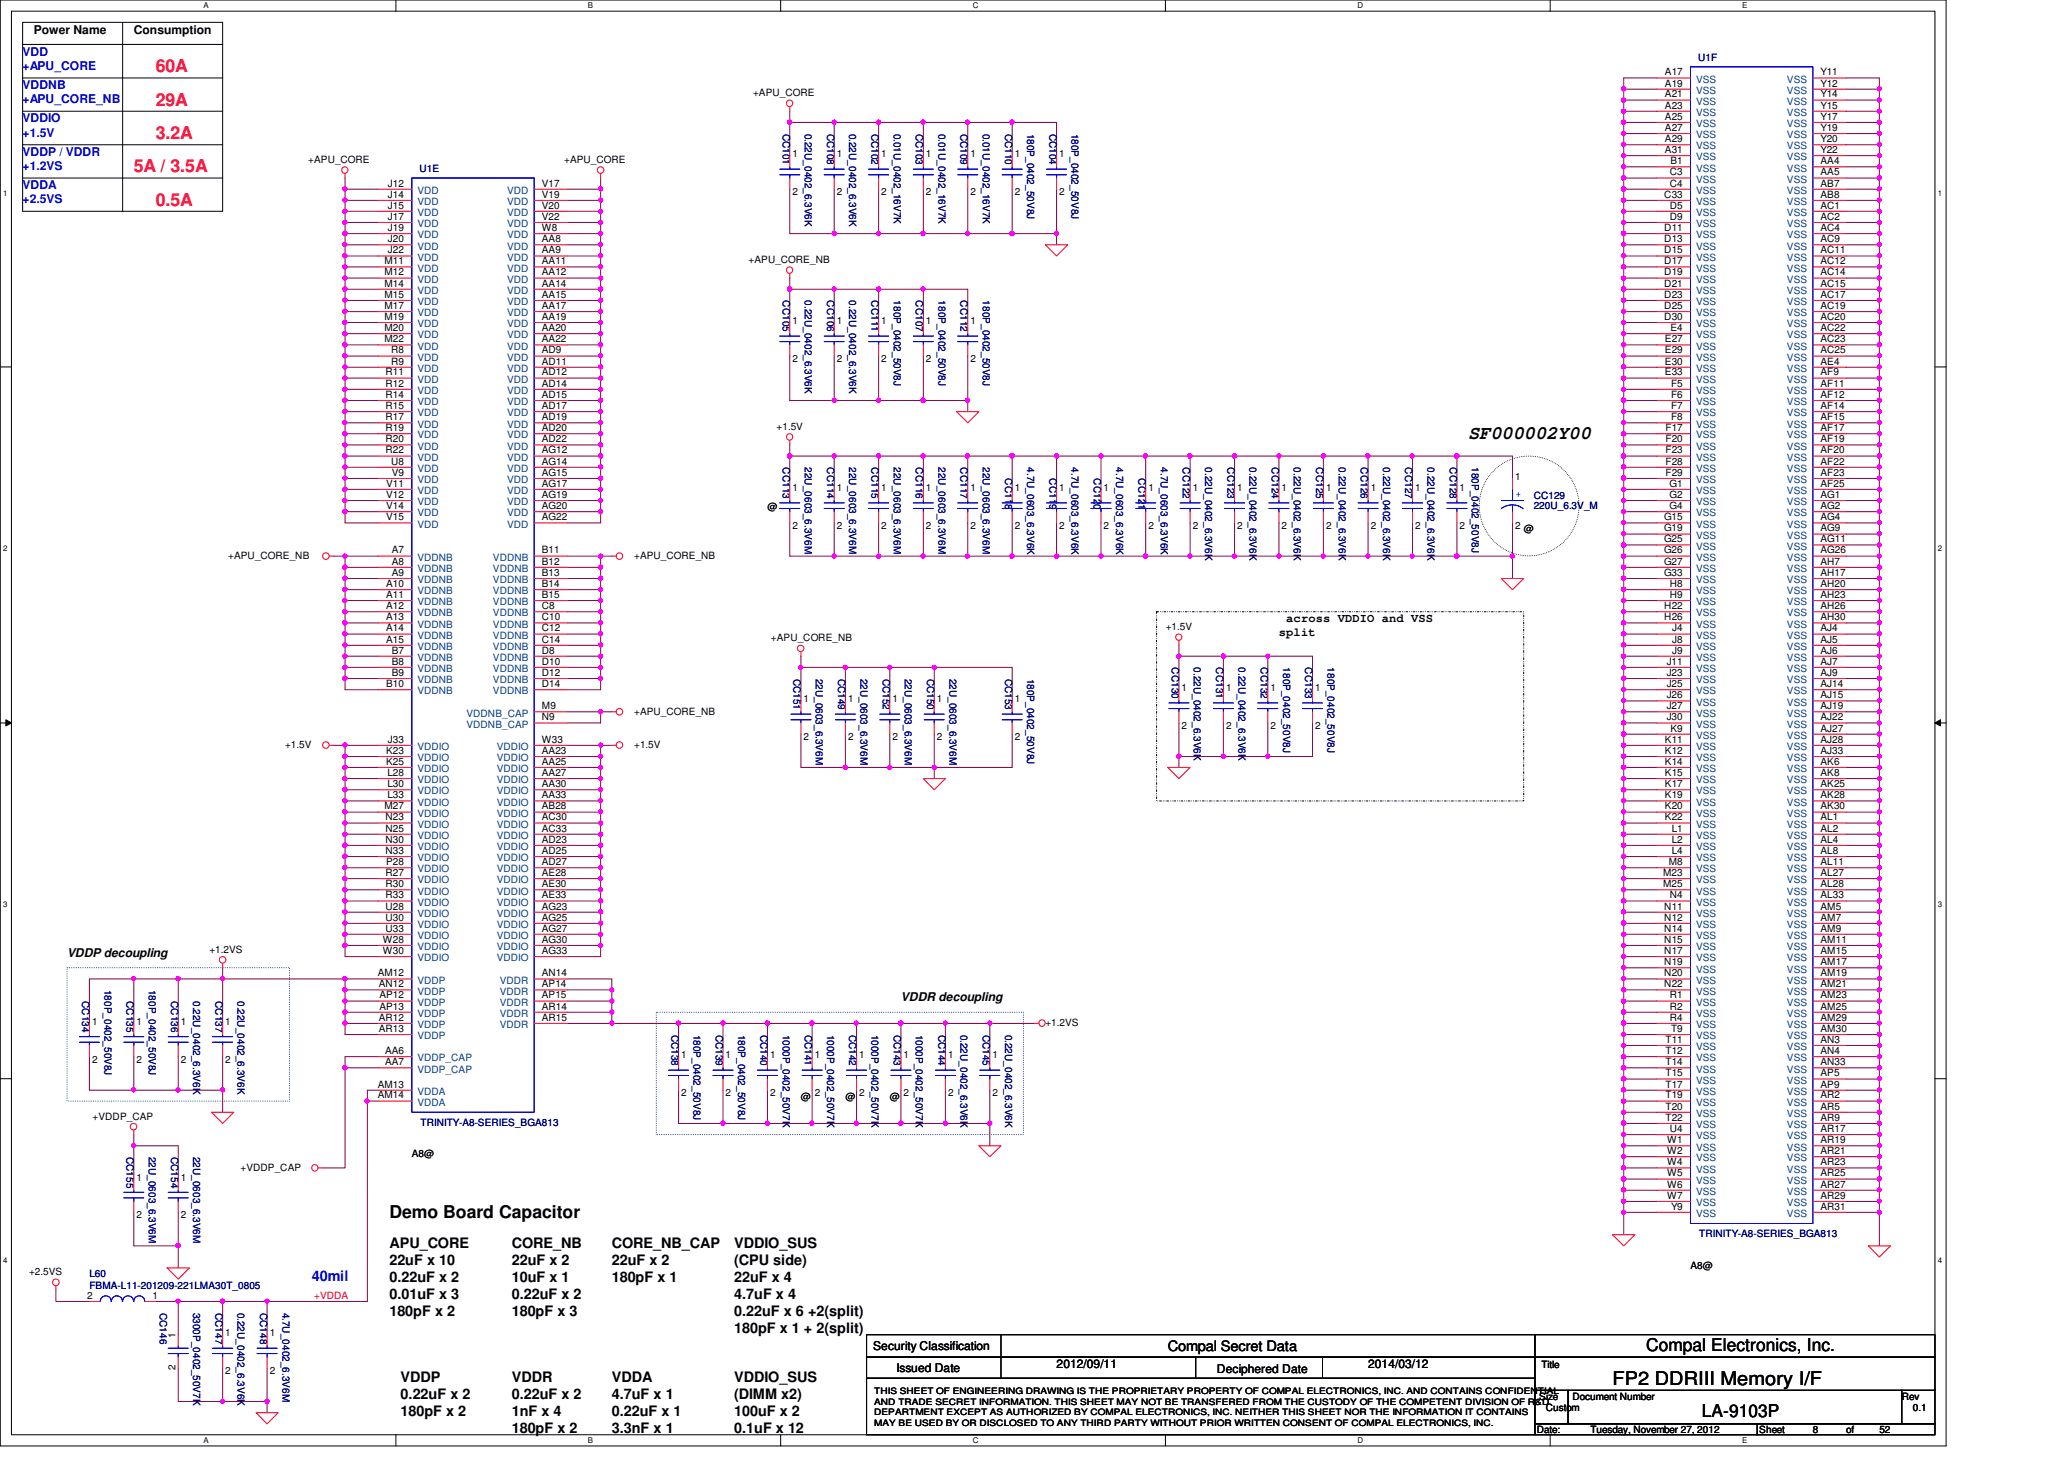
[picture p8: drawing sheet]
<svg xmlns="http://www.w3.org/2000/svg" width="297mm" height="210mm" viewBox="0 0 297 210" stroke-linecap="round" stroke-linejoin="round" font-family="sans-serif">
<defs><g id="words">
<g font-size="2.7">
<text x="211.3" y="63.2">SF000002Y00</text>
<text x="232.1" y="199.3">FP2 DDRIII Memory I/F</text>
</g>
<g font-size="2.5" fill="#f00">
<text x="22.4" y="10.4">60A</text>
<text x="22.4" y="15.2">29A</text>
<text x="22.4" y="20">3.2A</text>
<text x="19.3" y="24.8">5A / 3.5A</text>
<text x="22.4" y="29.6">0.5A</text>
</g>
<g font-size="2.5">
<text x="56" y="175.2">Demo Board Capacitor</text>
<text x="236.9" y="194.3">Compal Electronics, Inc.</text>
<text x="244.9" y="203.9">LA-9103P</text>
</g>
<g font-size="2.1">
<text x="56" y="179.5">APU_CORE</text>
<text x="73.7" y="179.5">CORE_NB</text>
<text x="88" y="179.5">CORE_NB_CAP</text>
<text x="105.7" y="179.5">VDDIO_SUS</text>
<text x="56" y="182">22uF x 10</text>
<text x="56" y="184.4">0.22uF x 2</text>
<text x="73.7" y="182">22uF x 2</text>
<text x="73.7" y="184.4">10uF x 1</text>
<text x="88" y="182">22uF x 2</text>
<text x="88" y="184.4">180pF x 1</text>
<text x="105.7" y="182">(CPU side)</text>
<text x="105.7" y="184.4">22uF x 4</text>
<text x="56" y="186.9">0.01uF x 3</text>
<text x="56" y="189.4">180pF x 2</text>
<text x="73.7" y="186.9">0.22uF x 2</text>
<text x="73.7" y="189.4">180pF x 3</text>
<text x="105.7" y="186.9">4.7uF x 4</text>
<text x="105.7" y="189.4">0.22uF x 6 +2(split)</text>
<text x="105.7" y="191.8">180pF x 1 + 2(split)</text>
<text x="168.1" y="194.4">Compal Secret Data</text>
<text x="57.7" y="198.8">VDDP</text>
<text x="57.7" y="201.2">0.22uF x 2</text>
<text x="57.7" y="203.7">180pF x 2</text>
<text x="73.7" y="198.8">VDDR</text>
<text x="73.7" y="201.2">0.22uF x 2</text>
<text x="73.7" y="203.7">1nF x 4</text>
<text x="88" y="198.8">VDDA</text>
<text x="88" y="201.2">4.7uF x 1</text>
<text x="88" y="203.7">0.22uF x 1</text>
<text x="105.7" y="198.8">VDDIO_SUS</text>
<text x="105.7" y="201.2">(DIMM x2)</text>
<text x="105.7" y="203.7">100uF x 2</text>
<text x="73.7" y="206.1">180pF x 2</text>
<text x="88" y="206.1">3.3nF x 1</text>
<text x="105.7" y="206.1">0.1uF x 12</text>
</g>
<text font-size="2.1" fill="#00f" x="44.9" y="184.3">40mil</text>
<g font-size="1.7">
<text x="4.9" y="4.8">Power Name</text>
<text x="19.3" y="4.8">Consumption</text>
<text x="185.1" y="89.5">across VDDIO and VSS</text>
<text x="184.1" y="91.5">split</text>
<text x="9.6" y="137.6">VDDP decoupling</text>
<text x="129.7" y="144">VDDR decoupling</text>
<text x="125.7" y="194.3">Security Classification</text>
<text x="129" y="197.3">Issued Date</text>
<text x="152.1" y="196.8">2012/09/11</text>
<text x="175.1" y="197.5">Deciphered Date</text>
<text x="196.9" y="196.8">2014/03/12</text>
</g>
<g font-size="1.7" fill="#00f">
<text x="3.3" y="8">VDD</text>
<text x="3.3" y="10">+APU_CORE</text>
<text x="3.3" y="12.8">VDDNB</text>
<text x="3.3" y="14.9">+APU_CORE_NB</text>
<text x="3.3" y="17.6">VDDIO</text>
<text x="3.3" y="19.6">+1.5V</text>
<text x="3.3" y="22.4">VDDP / VDDR</text>
<text x="3.3" y="27.2">VDDA</text>
<text x="3.3" y="29.3">+2.5VS</text>
<text x="3.3" y="24.5">+1.2VS</text>
</g>
<g font-size="1.4">
<text x="239.6" y="10.8">A17</text>
<text x="262" y="10.8">Y11</text>
<text x="108.4" y="13.8">+APU_CORE</text>
<text x="239.6" y="12.4">A19</text>
<text x="239.6" y="14">A21</text>
<text x="239.6" y="15.6">A23</text>
<text x="239.6" y="17.2">A25</text>
<text x="262" y="12.4">Y12</text>
<text x="262" y="14">Y14</text>
<text x="262" y="15.6">Y15</text>
<text x="262" y="17.2">Y17</text>
<text x="44.4" y="23.5">+APU_CORE</text>
<text x="81.2" y="23.5">+APU_CORE</text>
<text x="114" y="22.6">1</text>
<text x="120.4" y="22.6">1</text>
<text x="126.8" y="22.6">1</text>
<text x="133.3" y="22.6">1</text>
<text x="139.7" y="22.6">1</text>
<text x="146" y="22.6">1</text>
<text x="152.4" y="22.6">1</text>
<text x="239.6" y="18.8">A27</text>
<text x="239.6" y="20.4">A29</text>
<text x="239.6" y="22">A31</text>
<text x="240.4" y="23.6">B1</text>
<text x="262" y="18.8">Y19</text>
<text x="262" y="20.4">Y20</text>
<text x="262" y="22">Y22</text>
<text x="262" y="23.6">AA4</text>
<text x="55.8" y="26.8">J12</text>
<text x="55.8" y="28.4">J14</text>
<text x="78" y="26.8">V17</text>
<text x="78" y="28.4">V19</text>
<text x="114" y="28.1">2</text>
<text x="120.4" y="28.1">2</text>
<text x="126.8" y="28.1">2</text>
<text x="133.3" y="28.1">2</text>
<text x="139.7" y="28.1">2</text>
<text x="146" y="28.1">2</text>
<text x="152.4" y="28.1">2</text>
<text x="239.5" y="28.4">C33</text>
<text x="240.3" y="25.2">C3</text>
<text x="240.3" y="26.8">C4</text>
<text x="262" y="25.2">AA5</text>
<text x="262" y="26.8">AB7</text>
<text x="262" y="28.4">AB8</text>
<text x="55.8" y="30">J15</text>
<text x="55.8" y="31.6">J17</text>
<text x="55.8" y="33.2">J19</text>
<text x="55.8" y="34.8">J20</text>
<text x="78" y="30">V20</text>
<text x="78" y="31.6">V22</text>
<text x="78" y="33.2">W8</text>
<text x="78" y="34.8">AA8</text>
<text x="239.5" y="33.2">D11</text>
<text x="239.5" y="34.8">D13</text>
<text x="240.3" y="30">D5</text>
<text x="240.3" y="31.6">D9</text>
<text x="262" y="30">AC1</text>
<text x="262" y="31.6">AC2</text>
<text x="262" y="33.2">AC4</text>
<text x="262" y="34.8">AC9</text>
<text x="55.3" y="38">M11</text>
<text x="55.3" y="39.6">M12</text>
<text x="55.3" y="41.2">M14</text>
<text x="55.8" y="36.4">J22</text>
<text x="78" y="36.4">AA9</text>
<text x="78" y="38">AA11</text>
<text x="78" y="39.6">AA12</text>
<text x="78" y="41.2">AA14</text>
<text x="107.7" y="37.8">+APU_CORE_NB</text>
<text x="239.5" y="36.4">D15</text>
<text x="239.5" y="38">D17</text>
<text x="239.5" y="39.6">D19</text>
<text x="239.5" y="41.2">D21</text>
<text x="262" y="36.4">AC11</text>
<text x="262" y="38">AC12</text>
<text x="262" y="39.6">AC14</text>
<text x="262" y="41.2">AC15</text>
<text x="55.3" y="42.8">M15</text>
<text x="55.3" y="44.4">M17</text>
<text x="55.3" y="46">M19</text>
<text x="55.3" y="47.6">M20</text>
<text x="78" y="42.8">AA15</text>
<text x="78" y="44.4">AA17</text>
<text x="78" y="46">AA19</text>
<text x="78" y="47.6">AA20</text>
<text x="114" y="46.6">1</text>
<text x="120.4" y="46.6">1</text>
<text x="126.8" y="46.6">1</text>
<text x="133.3" y="46.6">1</text>
<text x="139.7" y="46.6">1</text>
<text x="239.5" y="42.8">D23</text>
<text x="239.5" y="44.4">D25</text>
<text x="239.5" y="46">D30</text>
<text x="240.4" y="47.6">E4</text>
<text x="262" y="42.8">AC17</text>
<text x="262" y="44.4">AC19</text>
<text x="262" y="46">AC20</text>
<text x="262" y="47.6">AC22</text>
<text x="55.3" y="49.2">M22</text>
<text x="56.3" y="50.8">R8</text>
<text x="56.3" y="52.5">R9</text>
<text x="78" y="49.2">AA22</text>
<text x="78" y="50.8">AD9</text>
<text x="78" y="52.5">AD11</text>
<text x="114" y="52.1">2</text>
<text x="120.4" y="52.1">2</text>
<text x="126.8" y="52.1">2</text>
<text x="133.3" y="52.1">2</text>
<text x="139.7" y="52.1">2</text>
<text x="239.6" y="49.2">E27</text>
<text x="239.6" y="50.8">E29</text>
<text x="239.6" y="52.5">E30</text>
<text x="262" y="49.2">AC23</text>
<text x="262" y="50.8">AC25</text>
<text x="262" y="52.5">AE4</text>
<text x="55.5" y="54">R11</text>
<text x="55.5" y="55.6">R12</text>
<text x="55.5" y="57.2">R14</text>
<text x="55.5" y="58.8">R15</text>
<text x="78" y="54">AD12</text>
<text x="78" y="55.6">AD14</text>
<text x="78" y="57.2">AD15</text>
<text x="78" y="58.8">AD17</text>
<text x="239.6" y="54">E33</text>
<text x="240.5" y="55.6">F5</text>
<text x="240.5" y="57.2">F6</text>
<text x="240.5" y="58.8">F7</text>
<text x="262" y="54">AF9</text>
<text x="262" y="55.6">AF11</text>
<text x="262" y="57.2">AF12</text>
<text x="262" y="58.8">AF14</text>
<text x="55.5" y="60.5">R17</text>
<text x="55.5" y="62">R19</text>
<text x="55.5" y="63.6">R20</text>
<text x="55.5" y="65.2">R22</text>
<text x="78" y="60.5">AD19</text>
<text x="78" y="62">AD20</text>
<text x="78" y="63.6">AD22</text>
<text x="78" y="65.2">AG12</text>
<text x="111.8" y="61.8">+1.5V</text>
<text x="239.7" y="62">F17</text>
<text x="239.7" y="63.6">F20</text>
<text x="239.7" y="65.2">F23</text>
<text x="240.5" y="60.5">F8</text>
<text x="262" y="60.5">AF15</text>
<text x="262" y="62">AF17</text>
<text x="262" y="63.6">AF19</text>
<text x="262" y="65.2">AF20</text>
<text x="55.6" y="70">V11</text>
<text x="55.6" y="71.6">V12</text>
<text x="56.3" y="66.8">U8</text>
<text x="56.4" y="68.5">V9</text>
<text x="78" y="66.8">AG14</text>
<text x="78" y="68.5">AG15</text>
<text x="78" y="70">AG17</text>
<text x="78" y="71.6">AG19</text>
<text x="114" y="70.6">1</text>
<text x="120.4" y="70.6">1</text>
<text x="126.8" y="70.6">1</text>
<text x="133.3" y="70.6">1</text>
<text x="139.7" y="70.6">1</text>
<text x="146" y="70.6">1</text>
<text x="152.4" y="70.6">1</text>
<text x="158.8" y="70.6">1</text>
<text x="165.3" y="70.6">1</text>
<text x="171.7" y="70.6">1</text>
<text x="178.1" y="70.6">1</text>
<text x="184.4" y="70.6">1</text>
<text x="190.8" y="70.6">1</text>
<text x="197.3" y="70.6">1</text>
<text x="203.7" y="70.6">1</text>
<text x="210.1" y="70.6">1</text>
<text x="218.1" y="69">1</text>
<text x="239.7" y="66.8">F28</text>
<text x="239.7" y="68.5">F29</text>
<text x="240.3" y="70">G1</text>
<text x="240.3" y="71.6">G2</text>
<text x="262" y="66.8">AF22</text>
<text x="262" y="68.5">AF23</text>
<text x="262" y="70">AF25</text>
<text x="262" y="71.6">AG1</text>
<text x="55.6" y="73.2">V14</text>
<text x="55.6" y="74.8">V15</text>
<text x="78" y="73.2">AG20</text>
<text x="78" y="74.8">AG22</text>
<text x="110.4" y="73.4">@</text>
<text x="114" y="76.1">2</text>
<text x="120.4" y="76.1">2</text>
<text x="126.8" y="76.1">2</text>
<text x="133.3" y="76.1">2</text>
<text x="139.7" y="76.1">2</text>
<text x="146" y="76.1">2</text>
<text x="152.4" y="76.1">2</text>
<text x="158.8" y="76.1">2</text>
<text x="165.3" y="76.1">2</text>
<text x="171.7" y="76.1">2</text>
<text x="178.1" y="76.1">2</text>
<text x="184.4" y="76.1">2</text>
<text x="190.8" y="76.1">2</text>
<text x="197.3" y="76.1">2</text>
<text x="203.7" y="76.1">2</text>
<text x="210.1" y="76.1">2</text>
<text x="218.1" y="76.1">2</text>
<text x="219.3" y="76.6">@</text>
<text x="239.5" y="74.8">G15</text>
<text x="239.5" y="76.5">G19</text>
<text x="240.3" y="73.2">G4</text>
<text x="262" y="73.2">AG2</text>
<text x="262" y="74.8">AG4</text>
<text x="262" y="76.5">AG9</text>
<text x="32.8" y="80.4">+APU_CORE_NB</text>
<text x="56.4" y="79.6">A7</text>
<text x="56.4" y="81.2">A8</text>
<text x="56.4" y="82.8">A9</text>
<text x="78" y="79.6">B11</text>
<text x="78" y="81.2">B12</text>
<text x="78" y="82.8">B13</text>
<text x="91.3" y="80.4">+APU_CORE_NB</text>
<text x="239.5" y="78">G25</text>
<text x="239.5" y="79.6">G26</text>
<text x="239.5" y="81.2">G27</text>
<text x="239.5" y="82.8">G33</text>
<text x="262" y="78">AG11</text>
<text x="262" y="79.6">AG26</text>
<text x="262" y="81.2">AH7</text>
<text x="262" y="82.8">AH17</text>
<text x="55.6" y="84.5">A10</text>
<text x="55.6" y="86">A11</text>
<text x="55.6" y="87.6">A12</text>
<text x="55.6" y="89.2">A13</text>
<text x="78" y="84.5">B14</text>
<text x="78" y="86">B15</text>
<text x="78" y="87.6">C8</text>
<text x="78" y="89.2">C10</text>
<text x="239.5" y="87.6">H22</text>
<text x="239.5" y="89.2">H26</text>
<text x="240.3" y="84.5">H8</text>
<text x="240.3" y="86">H9</text>
<text x="262" y="84.5">AH20</text>
<text x="262" y="86">AH23</text>
<text x="262" y="87.6">AH26</text>
<text x="262" y="89.2">AH30</text>
<text x="55.6" y="90.8">A14</text>
<text x="55.6" y="92.5">A15</text>
<text x="56.4" y="94">B7</text>
<text x="56.4" y="95.6">B8</text>
<text x="78" y="90.8">C12</text>
<text x="78" y="92.5">C14</text>
<text x="78" y="94">D8</text>
<text x="78" y="95.6">D10</text>
<text x="111" y="92.2">+APU_CORE_NB</text>
<text x="167.8" y="90.6">+1.5V</text>
<text x="239.9" y="95.6">J11</text>
<text x="240.7" y="90.8">J4</text>
<text x="240.7" y="92.5">J8</text>
<text x="240.7" y="94">J9</text>
<text x="262" y="90.8">AJ4</text>
<text x="262" y="92.5">AJ5</text>
<text x="262" y="94">AJ6</text>
<text x="262" y="95.6">AJ7</text>
<text x="55.6" y="98.8">B10</text>
<text x="56.4" y="97.2">B9</text>
<text x="78" y="97.2">D12</text>
<text x="78" y="98.8">D14</text>
<text x="115.7" y="101">1</text>
<text x="122" y="101">1</text>
<text x="128.4" y="101">1</text>
<text x="134.8" y="101">1</text>
<text x="146" y="101">1</text>
<text x="170" y="99.4">1</text>
<text x="176.4" y="99.4">1</text>
<text x="182.8" y="99.4">1</text>
<text x="189.3" y="99.4">1</text>
<text x="239.9" y="97.2">J23</text>
<text x="239.9" y="98.8">J25</text>
<text x="239.9" y="100.5">J26</text>
<text x="262" y="97.2">AJ9</text>
<text x="262" y="98.8">AJ14</text>
<text x="262" y="100.5">AJ15</text>
<text x="41" y="107.6">+1.5V</text>
<text x="55.8" y="106.8">J33</text>
<text x="78" y="102">M9</text>
<text x="78" y="103.6">N9</text>
<text x="78" y="106.8">W33</text>
<text x="91.3" y="107.6">+1.5V</text>
<text x="91.3" y="102.8">+APU_CORE_NB</text>
<text x="115.7" y="106.5">2</text>
<text x="122" y="106.5">2</text>
<text x="128.4" y="106.5">2</text>
<text x="134.8" y="106.5">2</text>
<text x="146" y="106.5">2</text>
<text x="170" y="104.9">2</text>
<text x="176.4" y="104.9">2</text>
<text x="182.8" y="104.9">2</text>
<text x="189.3" y="104.9">2</text>
<text x="239.6" y="106.8">K11</text>
<text x="239.9" y="102">J27</text>
<text x="239.9" y="103.6">J30</text>
<text x="240.4" y="105.2">K9</text>
<text x="262" y="102">AJ19</text>
<text x="262" y="103.6">AJ22</text>
<text x="262" y="105.2">AJ27</text>
<text x="262" y="106.8">AJ28</text>
<text x="55.6" y="108.5">K23</text>
<text x="55.6" y="110">K25</text>
<text x="55.7" y="111.6">L28</text>
<text x="55.7" y="113.2">L30</text>
<text x="78" y="108.5">AA23</text>
<text x="78" y="110">AA25</text>
<text x="78" y="111.6">AA27</text>
<text x="78" y="113.2">AA30</text>
<text x="239.6" y="108.5">K12</text>
<text x="239.6" y="110">K14</text>
<text x="239.6" y="111.6">K15</text>
<text x="239.6" y="113.2">K17</text>
<text x="262" y="108.5">AJ33</text>
<text x="262" y="110">AK6</text>
<text x="262" y="111.6">AK8</text>
<text x="262" y="113.2">AK25</text>
<text x="55.3" y="116.5">M27</text>
<text x="55.5" y="118">N23</text>
<text x="55.5" y="119.6">N25</text>
<text x="55.7" y="114.9">L33</text>
<text x="78" y="114.9">AA33</text>
<text x="78" y="116.5">AB28</text>
<text x="78" y="118">AC30</text>
<text x="78" y="119.6">AC33</text>
<text x="239.6" y="114.9">K19</text>
<text x="239.6" y="116.5">K20</text>
<text x="239.6" y="118">K22</text>
<text x="240.6" y="119.6">L1</text>
<text x="262" y="114.9">AK28</text>
<text x="262" y="116.5">AK30</text>
<text x="262" y="118">AL1</text>
<text x="262" y="119.6">AL2</text>
<text x="55.5" y="121.2">N30</text>
<text x="55.5" y="122.9">N33</text>
<text x="55.6" y="124.5">P28</text>
<text x="78" y="121.2">AD23</text>
<text x="78" y="122.9">AD25</text>
<text x="78" y="124.5">AD27</text>
<text x="240.2" y="124.5">M8</text>
<text x="240.6" y="121.2">L2</text>
<text x="240.6" y="122.9">L4</text>
<text x="262" y="121.2">AL4</text>
<text x="262" y="122.9">AL8</text>
<text x="262" y="124.5">AL11</text>
<text x="55.5" y="126">R27</text>
<text x="55.5" y="127.6">R30</text>
<text x="55.5" y="129.2">R33</text>
<text x="55.5" y="130.9">U28</text>
<text x="78" y="126">AE28</text>
<text x="78" y="127.6">AE30</text>
<text x="78" y="129.2">AE33</text>
<text x="78" y="130.9">AG23</text>
<text x="239.3" y="126">M23</text>
<text x="239.3" y="127.6">M25</text>
<text x="239.5" y="130.9">N11</text>
<text x="240.3" y="129.2">N4</text>
<text x="262" y="126">AL27</text>
<text x="262" y="127.6">AL28</text>
<text x="262" y="129.2">AL33</text>
<text x="262" y="130.9">AM5</text>
<text x="30.1" y="137.1">+1.2VS</text>
<text x="55.1" y="135.6">W28</text>
<text x="55.1" y="137.2">W30</text>
<text x="55.5" y="132.5">U30</text>
<text x="55.5" y="134">U33</text>
<text x="78" y="132.5">AG25</text>
<text x="78" y="134">AG27</text>
<text x="78" y="135.6">AG30</text>
<text x="78" y="137.2">AG33</text>
<text x="239.5" y="132.5">N12</text>
<text x="239.5" y="134">N14</text>
<text x="239.5" y="135.6">N15</text>
<text x="239.5" y="137.2">N17</text>
<text x="262" y="132.5">AM7</text>
<text x="262" y="134">AM9</text>
<text x="262" y="135.6">AM11</text>
<text x="262" y="137.2">AM15</text>
<text x="54.4" y="140.5">AM12</text>
<text x="54.5" y="142">AN12</text>
<text x="54.6" y="143.6">AP12</text>
<text x="78" y="140.5">AN14</text>
<text x="78" y="142">AP14</text>
<text x="78" y="143.6">AP15</text>
<text x="239.5" y="138.9">N19</text>
<text x="239.5" y="140.5">N20</text>
<text x="239.5" y="142">N22</text>
<text x="240.3" y="143.6">R1</text>
<text x="262" y="138.9">AM17</text>
<text x="262" y="140.5">AM19</text>
<text x="262" y="142">AM21</text>
<text x="262" y="143.6">AM23</text>
<text x="13.2" y="147.4">1</text>
<text x="19.6" y="147.4">1</text>
<text x="26" y="147.4">1</text>
<text x="32.4" y="147.4">1</text>
<text x="54.5" y="146.9">AR12</text>
<text x="54.5" y="148.5">AR13</text>
<text x="54.6" y="145.2">AP13</text>
<text x="78" y="145.2">AR14</text>
<text x="78" y="146.9">AR15</text>
<text x="150.4" y="147.6">+1.2VS</text>
<text x="240.3" y="145.2">R2</text>
<text x="240.3" y="146.9">R4</text>
<text x="240.5" y="148.5">T9</text>
<text x="262" y="145.2">AM25</text>
<text x="262" y="146.9">AM29</text>
<text x="262" y="148.5">AM30</text>
<text x="13.2" y="152.9">2</text>
<text x="19.6" y="152.9">2</text>
<text x="26" y="152.9">2</text>
<text x="32.4" y="152.9">2</text>
<text x="55.4" y="151.6">AA6</text>
<text x="55.4" y="153.2">AA7</text>
<text x="98" y="152.2">1</text>
<text x="104.4" y="152.2">1</text>
<text x="110.8" y="152.2">1</text>
<text x="117.3" y="152.2">1</text>
<text x="123.7" y="152.2">1</text>
<text x="130" y="152.2">1</text>
<text x="136.4" y="152.2">1</text>
<text x="142.8" y="152.2">1</text>
<text x="239.7" y="150">T11</text>
<text x="239.7" y="151.6">T12</text>
<text x="239.7" y="153.2">T14</text>
<text x="239.7" y="154.9">T15</text>
<text x="262" y="150">AN3</text>
<text x="262" y="151.6">AN4</text>
<text x="262" y="153.2">AN33</text>
<text x="262" y="154.9">AP5</text>
<text x="13.3" y="161.1">+VDDP_CAP</text>
<text x="54.4" y="156.5">AM13</text>
<text x="54.4" y="158">AM14</text>
<text x="98" y="157.7">2</text>
<text x="104.4" y="157.7">2</text>
<text x="110.8" y="157.7">2</text>
<text x="115.3" y="158.2">@</text>
<text x="117.3" y="157.7">2</text>
<text x="121.7" y="158.2">@</text>
<text x="123.7" y="157.7">2</text>
<text x="128.1" y="158.2">@</text>
<text x="130" y="157.7">2</text>
<text x="136.4" y="157.7">2</text>
<text x="142.8" y="157.7">2</text>
<text x="239.7" y="156.5">T17</text>
<text x="239.7" y="158">T19</text>
<text x="239.7" y="159.6">T20</text>
<text x="239.7" y="161.2">T22</text>
<text x="262" y="156.5">AP9</text>
<text x="262" y="158">AR2</text>
<text x="262" y="159.6">AR5</text>
<text x="262" y="161.2">AR9</text>
<text x="59.3" y="166.5">A8@</text>
<text x="239.9" y="164.5">W1</text>
<text x="239.9" y="166">W2</text>
<text x="239.9" y="167.6">W4</text>
<text x="240.3" y="162.9">U4</text>
<text x="262" y="162.9">AR17</text>
<text x="262" y="164.5">AR19</text>
<text x="262" y="166">AR21</text>
<text x="262" y="167.6">AR23</text>
<text x="19.6" y="169.8">1</text>
<text x="26" y="169.8">1</text>
<text x="34.6" y="168.4">+VDDP_CAP</text>
<text x="239.9" y="169.2">W5</text>
<text x="239.9" y="170.9">W6</text>
<text x="239.9" y="172.5">W7</text>
<text x="262" y="169.2">AR25</text>
<text x="262" y="170.9">AR27</text>
<text x="262" y="172.5">AR29</text>
<text x="19.6" y="175.3">2</text>
<text x="26" y="175.3">2</text>
<text x="240.5" y="174">Y9</text>
<text x="262" y="174">AR31</text>
<text x="4.2" y="183.5">+2.5VS</text>
<text x="243.3" y="182.5">A8@</text>
<text x="12.5" y="186.9">2</text>
<text x="22" y="186.9">1</text>
<text x="25.3" y="197.1" transform="rotate(-90 25.3 197.1)">2</text>
<text x="25.3" y="192.5" transform="rotate(-90 25.3 192.5)">1</text>
<text x="32.4" y="192.2">1</text>
<text x="32.4" y="197.7">2</text>
<text x="38.8" y="192.2">1</text>
<text x="38.8" y="197.7">2</text>
<text x="221.8" y="196.8">Title</text>
<text x="221.5" y="201.4">Size</text>
<text x="222.5" y="203">Custom</text>
<text x="226.3" y="201.4">Document Number</text>
<text x="273.7" y="201.4">Rev</text>
<text x="275.3" y="203">0.1</text>
<text x="221.2" y="206.2">Date:</text>
<text x="228.9" y="206.2">Tuesday, November 27, 2012</text>
<text x="253.2" y="206.2">Sheet</text>
<text x="260.9" y="206.2">8</text>
<text x="265.7" y="206.2">of</text>
<text x="270.5" y="206.2">52</text>
</g>
<g font-size="1.4" fill="#004080">
<text x="244.1" y="11.9">VSS</text>
<text x="257.2" y="11.9">VSS</text>
<text x="244.1" y="13.5">VSS</text>
<text x="244.1" y="15.1">VSS</text>
<text x="244.1" y="16.7">VSS</text>
<text x="257.2" y="13.5">VSS</text>
<text x="257.2" y="15.1">VSS</text>
<text x="257.2" y="16.7">VSS</text>
<text x="244.1" y="18.3">VSS</text>
<text x="244.1" y="19.9">VSS</text>
<text x="244.1" y="21.5">VSS</text>
<text x="244.1" y="23.1">VSS</text>
<text x="257.2" y="18.3">VSS</text>
<text x="257.2" y="19.9">VSS</text>
<text x="257.2" y="21.5">VSS</text>
<text x="257.2" y="23.1">VSS</text>
<text x="60.1" y="27.9">VDD</text>
<text x="60.1" y="29.5">VDD</text>
<text x="73" y="27.9">VDD</text>
<text x="73" y="29.5">VDD</text>
<text x="244.1" y="24.7">VSS</text>
<text x="244.1" y="26.3">VSS</text>
<text x="244.1" y="27.9">VSS</text>
<text x="244.1" y="29.5">VSS</text>
<text x="257.2" y="24.7">VSS</text>
<text x="257.2" y="26.3">VSS</text>
<text x="257.2" y="27.9">VSS</text>
<text x="257.2" y="29.5">VSS</text>
<text x="60.1" y="31.1">VDD</text>
<text x="60.1" y="32.7">VDD</text>
<text x="60.1" y="34.3">VDD</text>
<text x="60.1" y="35.9">VDD</text>
<text x="73" y="31.1">VDD</text>
<text x="73" y="32.7">VDD</text>
<text x="73" y="34.3">VDD</text>
<text x="73" y="35.9">VDD</text>
<text x="244.1" y="31.1">VSS</text>
<text x="244.1" y="32.7">VSS</text>
<text x="244.1" y="34.3">VSS</text>
<text x="244.1" y="35.9">VSS</text>
<text x="257.2" y="31.1">VSS</text>
<text x="257.2" y="32.7">VSS</text>
<text x="257.2" y="34.3">VSS</text>
<text x="257.2" y="35.9">VSS</text>
<text x="60.1" y="37.5">VDD</text>
<text x="60.1" y="39.1">VDD</text>
<text x="60.1" y="40.7">VDD</text>
<text x="73" y="37.5">VDD</text>
<text x="73" y="39.1">VDD</text>
<text x="73" y="40.7">VDD</text>
<text x="244.1" y="37.5">VSS</text>
<text x="244.1" y="39.1">VSS</text>
<text x="244.1" y="40.7">VSS</text>
<text x="257.2" y="37.5">VSS</text>
<text x="257.2" y="39.1">VSS</text>
<text x="257.2" y="40.7">VSS</text>
<text x="60.1" y="42.3">VDD</text>
<text x="60.1" y="43.9">VDD</text>
<text x="60.1" y="45.5">VDD</text>
<text x="60.1" y="47.1">VDD</text>
<text x="73" y="42.3">VDD</text>
<text x="73" y="43.9">VDD</text>
<text x="73" y="45.5">VDD</text>
<text x="73" y="47.1">VDD</text>
<text x="244.1" y="42.3">VSS</text>
<text x="244.1" y="43.9">VSS</text>
<text x="244.1" y="45.5">VSS</text>
<text x="244.1" y="47.1">VSS</text>
<text x="257.2" y="42.3">VSS</text>
<text x="257.2" y="43.9">VSS</text>
<text x="257.2" y="45.5">VSS</text>
<text x="257.2" y="47.1">VSS</text>
<text x="60.1" y="48.7">VDD</text>
<text x="60.1" y="50.3">VDD</text>
<text x="60.1" y="51.9">VDD</text>
<text x="60.1" y="53.5">VDD</text>
<text x="73" y="48.7">VDD</text>
<text x="73" y="50.3">VDD</text>
<text x="73" y="51.9">VDD</text>
<text x="73" y="53.5">VDD</text>
<text x="244.1" y="48.7">VSS</text>
<text x="244.1" y="50.3">VSS</text>
<text x="244.1" y="51.9">VSS</text>
<text x="244.1" y="53.5">VSS</text>
<text x="257.2" y="48.7">VSS</text>
<text x="257.2" y="50.3">VSS</text>
<text x="257.2" y="51.9">VSS</text>
<text x="257.2" y="53.5">VSS</text>
<text x="60.1" y="55.1">VDD</text>
<text x="60.1" y="56.7">VDD</text>
<text x="60.1" y="58.3">VDD</text>
<text x="60.1" y="59.9">VDD</text>
<text x="73" y="55.1">VDD</text>
<text x="73" y="56.7">VDD</text>
<text x="73" y="58.3">VDD</text>
<text x="73" y="59.9">VDD</text>
<text x="244.1" y="55.1">VSS</text>
<text x="244.1" y="56.7">VSS</text>
<text x="244.1" y="58.3">VSS</text>
<text x="244.1" y="59.9">VSS</text>
<text x="257.2" y="55.1">VSS</text>
<text x="257.2" y="56.7">VSS</text>
<text x="257.2" y="58.3">VSS</text>
<text x="257.2" y="59.9">VSS</text>
<text x="60.1" y="61.5">VDD</text>
<text x="60.1" y="63.1">VDD</text>
<text x="60.1" y="64.7">VDD</text>
<text x="73" y="61.5">VDD</text>
<text x="73" y="63.1">VDD</text>
<text x="73" y="64.7">VDD</text>
<text x="244.1" y="61.5">VSS</text>
<text x="244.1" y="63.1">VSS</text>
<text x="244.1" y="64.7">VSS</text>
<text x="257.2" y="61.5">VSS</text>
<text x="257.2" y="63.1">VSS</text>
<text x="257.2" y="64.7">VSS</text>
<text x="60.1" y="66.3">VDD</text>
<text x="60.1" y="67.9">VDD</text>
<text x="60.1" y="69.5">VDD</text>
<text x="60.1" y="71.1">VDD</text>
<text x="73" y="66.3">VDD</text>
<text x="73" y="67.9">VDD</text>
<text x="73" y="69.5">VDD</text>
<text x="73" y="71.1">VDD</text>
<text x="244.1" y="66.3">VSS</text>
<text x="244.1" y="67.9">VSS</text>
<text x="244.1" y="69.5">VSS</text>
<text x="244.1" y="71.1">VSS</text>
<text x="257.2" y="66.3">VSS</text>
<text x="257.2" y="67.9">VSS</text>
<text x="257.2" y="69.5">VSS</text>
<text x="257.2" y="71.1">VSS</text>
<text x="60.1" y="72.7">VDD</text>
<text x="60.1" y="74.3">VDD</text>
<text x="60.1" y="75.9">VDD</text>
<text x="73" y="72.7">VDD</text>
<text x="73" y="74.3">VDD</text>
<text x="73" y="75.9">VDD</text>
<text x="244.1" y="72.7">VSS</text>
<text x="244.1" y="74.3">VSS</text>
<text x="244.1" y="75.9">VSS</text>
<text x="244.1" y="77.5">VSS</text>
<text x="257.2" y="72.7">VSS</text>
<text x="257.2" y="74.3">VSS</text>
<text x="257.2" y="75.9">VSS</text>
<text x="257.2" y="77.5">VSS</text>
<text x="60.1" y="80.7">VDDNB</text>
<text x="60.1" y="82.3">VDDNB</text>
<text x="60.1" y="83.9">VDDNB</text>
<text x="70.9" y="80.7">VDDNB</text>
<text x="70.9" y="82.3">VDDNB</text>
<text x="70.9" y="83.9">VDDNB</text>
<text x="244.1" y="79.1">VSS</text>
<text x="244.1" y="80.7">VSS</text>
<text x="244.1" y="82.3">VSS</text>
<text x="244.1" y="83.9">VSS</text>
<text x="257.2" y="79.1">VSS</text>
<text x="257.2" y="80.7">VSS</text>
<text x="257.2" y="82.3">VSS</text>
<text x="257.2" y="83.9">VSS</text>
<text x="60.1" y="85.5">VDDNB</text>
<text x="60.1" y="87.1">VDDNB</text>
<text x="60.1" y="88.7">VDDNB</text>
<text x="70.9" y="85.5">VDDNB</text>
<text x="70.9" y="87.1">VDDNB</text>
<text x="70.9" y="88.7">VDDNB</text>
<text x="244.1" y="85.5">VSS</text>
<text x="244.1" y="87.1">VSS</text>
<text x="244.1" y="88.7">VSS</text>
<text x="257.2" y="85.5">VSS</text>
<text x="257.2" y="87.1">VSS</text>
<text x="257.2" y="88.7">VSS</text>
<text x="60.1" y="90.3">VDDNB</text>
<text x="60.1" y="91.9">VDDNB</text>
<text x="60.1" y="93.5">VDDNB</text>
<text x="60.1" y="95.1">VDDNB</text>
<text x="70.9" y="90.3">VDDNB</text>
<text x="70.9" y="91.9">VDDNB</text>
<text x="70.9" y="93.5">VDDNB</text>
<text x="70.9" y="95.1">VDDNB</text>
<text x="244.1" y="90.3">VSS</text>
<text x="244.1" y="91.9">VSS</text>
<text x="244.1" y="93.5">VSS</text>
<text x="244.1" y="95.1">VSS</text>
<text x="257.2" y="90.3">VSS</text>
<text x="257.2" y="91.9">VSS</text>
<text x="257.2" y="93.5">VSS</text>
<text x="257.2" y="95.1">VSS</text>
<text x="60.1" y="96.7">VDDNB</text>
<text x="60.1" y="98.3">VDDNB</text>
<text x="60.1" y="99.9">VDDNB</text>
<text x="70.9" y="96.7">VDDNB</text>
<text x="70.9" y="98.3">VDDNB</text>
<text x="70.9" y="99.9">VDDNB</text>
<text x="244.1" y="96.7">VSS</text>
<text x="244.1" y="98.3">VSS</text>
<text x="244.1" y="99.9">VSS</text>
<text x="244.1" y="101.5">VSS</text>
<text x="257.2" y="96.7">VSS</text>
<text x="257.2" y="98.3">VSS</text>
<text x="257.2" y="99.9">VSS</text>
<text x="257.2" y="101.5">VSS</text>
<text x="60.1" y="107.9">VDDIO</text>
<text x="67.1" y="103.1">VDDNB_CAP</text>
<text x="67.1" y="104.7">VDDNB_CAP</text>
<text x="71.5" y="107.9">VDDIO</text>
<text x="244.1" y="103.1">VSS</text>
<text x="244.1" y="104.7">VSS</text>
<text x="244.1" y="106.3">VSS</text>
<text x="244.1" y="107.9">VSS</text>
<text x="257.2" y="103.1">VSS</text>
<text x="257.2" y="104.7">VSS</text>
<text x="257.2" y="106.3">VSS</text>
<text x="257.2" y="107.9">VSS</text>
<text x="60.1" y="109.5">VDDIO</text>
<text x="60.1" y="111.1">VDDIO</text>
<text x="60.1" y="112.7">VDDIO</text>
<text x="71.5" y="109.5">VDDIO</text>
<text x="71.5" y="111.1">VDDIO</text>
<text x="71.5" y="112.7">VDDIO</text>
<text x="244.1" y="109.5">VSS</text>
<text x="244.1" y="111.1">VSS</text>
<text x="244.1" y="112.7">VSS</text>
<text x="257.2" y="109.5">VSS</text>
<text x="257.2" y="111.1">VSS</text>
<text x="257.2" y="112.7">VSS</text>
<text x="60.1" y="114.3">VDDIO</text>
<text x="60.1" y="115.9">VDDIO</text>
<text x="60.1" y="117.5">VDDIO</text>
<text x="60.1" y="119.1">VDDIO</text>
<text x="71.5" y="114.3">VDDIO</text>
<text x="71.5" y="115.9">VDDIO</text>
<text x="71.5" y="117.5">VDDIO</text>
<text x="71.5" y="119.1">VDDIO</text>
<text x="244.1" y="114.3">VSS</text>
<text x="244.1" y="115.9">VSS</text>
<text x="244.1" y="117.5">VSS</text>
<text x="244.1" y="119.1">VSS</text>
<text x="257.2" y="114.3">VSS</text>
<text x="257.2" y="115.9">VSS</text>
<text x="257.2" y="117.5">VSS</text>
<text x="257.2" y="119.1">VSS</text>
<text x="60.1" y="120.7">VDDIO</text>
<text x="60.1" y="122.3">VDDIO</text>
<text x="60.1" y="123.9">VDDIO</text>
<text x="60.1" y="125.5">VDDIO</text>
<text x="71.5" y="120.7">VDDIO</text>
<text x="71.5" y="122.3">VDDIO</text>
<text x="71.5" y="123.9">VDDIO</text>
<text x="71.5" y="125.5">VDDIO</text>
<text x="244.1" y="120.7">VSS</text>
<text x="244.1" y="122.3">VSS</text>
<text x="244.1" y="123.9">VSS</text>
<text x="244.1" y="125.5">VSS</text>
<text x="257.2" y="120.7">VSS</text>
<text x="257.2" y="122.3">VSS</text>
<text x="257.2" y="123.9">VSS</text>
<text x="257.2" y="125.5">VSS</text>
<text x="60.1" y="127.1">VDDIO</text>
<text x="60.1" y="128.7">VDDIO</text>
<text x="60.1" y="130.3">VDDIO</text>
<text x="60.1" y="131.9">VDDIO</text>
<text x="71.5" y="127.1">VDDIO</text>
<text x="71.5" y="128.7">VDDIO</text>
<text x="71.5" y="130.3">VDDIO</text>
<text x="71.5" y="131.9">VDDIO</text>
<text x="244.1" y="127.1">VSS</text>
<text x="244.1" y="128.7">VSS</text>
<text x="244.1" y="130.3">VSS</text>
<text x="244.1" y="131.9">VSS</text>
<text x="257.2" y="127.1">VSS</text>
<text x="257.2" y="128.7">VSS</text>
<text x="257.2" y="130.3">VSS</text>
<text x="257.2" y="131.9">VSS</text>
<text x="60.1" y="133.5">VDDIO</text>
<text x="60.1" y="135.1">VDDIO</text>
<text x="60.1" y="136.7">VDDIO</text>
<text x="71.5" y="133.5">VDDIO</text>
<text x="71.5" y="135.1">VDDIO</text>
<text x="71.5" y="136.7">VDDIO</text>
<text x="244.1" y="133.5">VSS</text>
<text x="244.1" y="135.1">VSS</text>
<text x="244.1" y="136.7">VSS</text>
<text x="257.2" y="133.5">VSS</text>
<text x="257.2" y="135.1">VSS</text>
<text x="257.2" y="136.7">VSS</text>
<text x="60.1" y="138.3">VDDIO</text>
<text x="60.1" y="141.5">VDDP</text>
<text x="60.1" y="143.1">VDDP</text>
<text x="71.5" y="138.3">VDDIO</text>
<text x="71.9" y="141.5">VDDR</text>
<text x="71.9" y="143.1">VDDR</text>
<text x="244.1" y="138.3">VSS</text>
<text x="244.1" y="139.9">VSS</text>
<text x="244.1" y="141.5">VSS</text>
<text x="244.1" y="143.1">VSS</text>
<text x="257.2" y="138.3">VSS</text>
<text x="257.2" y="139.9">VSS</text>
<text x="257.2" y="141.5">VSS</text>
<text x="257.2" y="143.1">VSS</text>
<text x="60.1" y="144.7">VDDP</text>
<text x="60.1" y="146.3">VDDP</text>
<text x="60.1" y="147.9">VDDP</text>
<text x="60.1" y="149.5">VDDP</text>
<text x="71.9" y="144.7">VDDR</text>
<text x="71.9" y="146.3">VDDR</text>
<text x="71.9" y="147.9">VDDR</text>
<text x="244.1" y="144.7">VSS</text>
<text x="244.1" y="146.3">VSS</text>
<text x="244.1" y="147.9">VSS</text>
<text x="244.1" y="149.5">VSS</text>
<text x="257.2" y="144.7">VSS</text>
<text x="257.2" y="146.3">VSS</text>
<text x="257.2" y="147.9">VSS</text>
<text x="257.2" y="149.5">VSS</text>
<text x="60.1" y="152.7">VDDP_CAP</text>
<text x="60.1" y="154.3">VDDP_CAP</text>
<text x="244.1" y="151.1">VSS</text>
<text x="244.1" y="152.7">VSS</text>
<text x="244.1" y="154.3">VSS</text>
<text x="244.1" y="155.9">VSS</text>
<text x="257.2" y="151.1">VSS</text>
<text x="257.2" y="152.7">VSS</text>
<text x="257.2" y="154.3">VSS</text>
<text x="257.2" y="155.9">VSS</text>
<text x="60.1" y="157.5">VDDA</text>
<text x="60.1" y="159.1">VDDA</text>
<text x="244.1" y="157.5">VSS</text>
<text x="244.1" y="159.1">VSS</text>
<text x="244.1" y="160.7">VSS</text>
<text x="257.2" y="157.5">VSS</text>
<text x="257.2" y="159.1">VSS</text>
<text x="257.2" y="160.7">VSS</text>
<text x="244.1" y="162.3">VSS</text>
<text x="244.1" y="163.9">VSS</text>
<text x="244.1" y="165.5">VSS</text>
<text x="244.1" y="167.1">VSS</text>
<text x="257.2" y="162.3">VSS</text>
<text x="257.2" y="163.9">VSS</text>
<text x="257.2" y="165.5">VSS</text>
<text x="257.2" y="167.1">VSS</text>
<text x="244.1" y="168.7">VSS</text>
<text x="244.1" y="170.3">VSS</text>
<text x="244.1" y="171.9">VSS</text>
<text x="244.1" y="173.5">VSS</text>
<text x="257.2" y="168.7">VSS</text>
<text x="257.2" y="170.3">VSS</text>
<text x="257.2" y="171.9">VSS</text>
<text x="257.2" y="173.5">VSS</text>
<text x="244.1" y="175.1">VSS</text>
<text x="257.2" y="175.1">VSS</text>
</g>
<g font-size="1.4" fill="#000080">
<text x="244.4" y="8.7">U1F</text>
<text x="112.6" y="19.2" transform="rotate(90 112.6 19.2)">CC101</text>
<text x="115.8" y="19.2" transform="rotate(90 115.8 19.2)">0.22U_0402_6.3V6K</text>
<text x="119" y="19.2" transform="rotate(90 119 19.2)">CC108</text>
<text x="122.2" y="19.2" transform="rotate(90 122.2 19.2)">0.22U_0402_6.3V6K</text>
<text x="125.4" y="19.2" transform="rotate(90 125.4 19.2)">CC102</text>
<text x="128.6" y="19.2" transform="rotate(90 128.6 19.2)">0.01U_0402_16V7K</text>
<text x="131.8" y="19.2" transform="rotate(90 131.8 19.2)">CC103</text>
<text x="135" y="19.2" transform="rotate(90 135 19.2)">0.01U_0402_16V7K</text>
<text x="138.2" y="19.2" transform="rotate(90 138.2 19.2)">CC109</text>
<text x="141.4" y="19.2" transform="rotate(90 141.4 19.2)">0.01U_0402_16V7K</text>
<text x="144.6" y="19.2" transform="rotate(90 144.6 19.2)">CC110</text>
<text x="147.8" y="19.2" transform="rotate(90 147.8 19.2)">180P_0402_50V8J</text>
<text x="151" y="19.2" transform="rotate(90 151 19.2)">CC104</text>
<text x="154.2" y="19.2" transform="rotate(90 154.2 19.2)">180P_0402_50V8J</text>
<text x="60.4" y="24.7">U1E</text>
<text x="112.6" y="43.2" transform="rotate(90 112.6 43.2)">CC105</text>
<text x="115.8" y="43.2" transform="rotate(90 115.8 43.2)">0.22U_0402_6.3V6K</text>
<text x="119" y="43.2" transform="rotate(90 119 43.2)">CC106</text>
<text x="122.2" y="43.2" transform="rotate(90 122.2 43.2)">0.22U_0402_6.3V6K</text>
<text x="125.4" y="43.2" transform="rotate(90 125.4 43.2)">CC111</text>
<text x="128.6" y="43.2" transform="rotate(90 128.6 43.2)">180P_0402_50V8J</text>
<text x="131.8" y="43.2" transform="rotate(90 131.8 43.2)">CC107</text>
<text x="135" y="43.2" transform="rotate(90 135 43.2)">180P_0402_50V8J</text>
<text x="138.2" y="43.2" transform="rotate(90 138.2 43.2)">CC112</text>
<text x="141.4" y="43.2" transform="rotate(90 141.4 43.2)">180P_0402_50V8J</text>
<text x="112.6" y="67.2" transform="rotate(90 112.6 67.2)">CC113</text>
<text x="115.8" y="67.2" transform="rotate(90 115.8 67.2)">22U_0603_6.3V6M</text>
<text x="119" y="67.2" transform="rotate(90 119 67.2)">CC114</text>
<text x="122.2" y="67.2" transform="rotate(90 122.2 67.2)">22U_0603_6.3V6M</text>
<text x="125.4" y="67.2" transform="rotate(90 125.4 67.2)">CC115</text>
<text x="128.6" y="67.2" transform="rotate(90 128.6 67.2)">22U_0603_6.3V6M</text>
<text x="131.8" y="67.2" transform="rotate(90 131.8 67.2)">CC116</text>
<text x="135" y="67.2" transform="rotate(90 135 67.2)">22U_0603_6.3V6M</text>
<text x="138.2" y="67.2" transform="rotate(90 138.2 67.2)">CC117</text>
<text x="141.4" y="67.2" transform="rotate(90 141.4 67.2)">22U_0603_6.3V6M</text>
<text x="144.6" y="68.8" transform="rotate(90 144.6 68.8)">CC118</text>
<text x="147.8" y="67.2" transform="rotate(90 147.8 67.2)">4.7U_0603_6.3V6K</text>
<text x="151" y="68.8" transform="rotate(90 151 68.8)">CC119</text>
<text x="154.2" y="67.2" transform="rotate(90 154.2 67.2)">4.7U_0603_6.3V6K</text>
<text x="157.4" y="68.8" transform="rotate(90 157.4 68.8)">CC120</text>
<text x="160.7" y="67.2" transform="rotate(90 160.7 67.2)">4.7U_0603_6.3V6K</text>
<text x="163.8" y="68.8" transform="rotate(90 163.8 68.8)">CC121</text>
<text x="167" y="67.2" transform="rotate(90 167 67.2)">4.7U_0603_6.3V6K</text>
<text x="170.2" y="67.2" transform="rotate(90 170.2 67.2)">CC122</text>
<text x="173.4" y="67.2" transform="rotate(90 173.4 67.2)">0.22U_0402_6.3V6K</text>
<text x="176.7" y="67.2" transform="rotate(90 176.7 67.2)">CC123</text>
<text x="179.8" y="67.2" transform="rotate(90 179.8 67.2)">0.22U_0402_6.3V6K</text>
<text x="183" y="67.2" transform="rotate(90 183 67.2)">CC124</text>
<text x="186.2" y="67.2" transform="rotate(90 186.2 67.2)">0.22U_0402_6.3V6K</text>
<text x="189.4" y="67.2" transform="rotate(90 189.4 67.2)">CC125</text>
<text x="192.7" y="67.2" transform="rotate(90 192.7 67.2)">0.22U_0402_6.3V6K</text>
<text x="195.8" y="67.2" transform="rotate(90 195.8 67.2)">CC126</text>
<text x="199" y="67.2" transform="rotate(90 199 67.2)">0.22U_0402_6.3V6K</text>
<text x="202.2" y="67.2" transform="rotate(90 202.2 67.2)">CC127</text>
<text x="205.4" y="67.2" transform="rotate(90 205.4 67.2)">0.22U_0402_6.3V6K</text>
<text x="208.7" y="67.2" transform="rotate(90 208.7 67.2)">CC128</text>
<text x="211.8" y="67.2" transform="rotate(90 211.8 67.2)">180P_0402_50V8J</text>
<text x="220.7" y="71.8">CC129</text>
<text x="220.7" y="73.2">220U_6.3V_M</text>
<text x="114.2" y="97.6" transform="rotate(90 114.2 97.6)">CC151</text>
<text x="117.4" y="97.6" transform="rotate(90 117.4 97.6)">22U_0603_6.3V6M</text>
<text x="120.6" y="97.6" transform="rotate(90 120.6 97.6)">CC149</text>
<text x="123.8" y="97.6" transform="rotate(90 123.8 97.6)">22U_0603_6.3V6M</text>
<text x="127" y="97.6" transform="rotate(90 127 97.6)">CC152</text>
<text x="130.2" y="97.6" transform="rotate(90 130.2 97.6)">22U_0603_6.3V6M</text>
<text x="133.4" y="97.6" transform="rotate(90 133.4 97.6)">CC150</text>
<text x="136.6" y="97.6" transform="rotate(90 136.6 97.6)">22U_0603_6.3V6M</text>
<text x="144.6" y="97.6" transform="rotate(90 144.6 97.6)">CC153</text>
<text x="147.8" y="97.6" transform="rotate(90 147.8 97.6)">180P_0402_50V8J</text>
<text x="168.7" y="96" transform="rotate(90 168.7 96)">CC130</text>
<text x="171.8" y="96" transform="rotate(90 171.8 96)">0.22U_0402_6.3V6K</text>
<text x="175" y="96" transform="rotate(90 175 96)">CC131</text>
<text x="178.2" y="96" transform="rotate(90 178.2 96)">0.22U_0402_6.3V6K</text>
<text x="181.4" y="96" transform="rotate(90 181.4 96)">CC132</text>
<text x="184.7" y="96" transform="rotate(90 184.7 96)">180P_0402_50V8J</text>
<text x="187.8" y="96" transform="rotate(90 187.8 96)">CC133</text>
<text x="191" y="96" transform="rotate(90 191 96)">180P_0402_50V8J</text>
<text x="15" y="142.4" transform="rotate(90 15 142.4)">180P_0402_50V8J</text>
<text x="21.4" y="142.4" transform="rotate(90 21.4 142.4)">180P_0402_50V8J</text>
<text x="11.8" y="144" transform="rotate(90 11.8 144)">CC134</text>
<text x="18.2" y="144" transform="rotate(90 18.2 144)">CC135</text>
<text x="24.6" y="144" transform="rotate(90 24.6 144)">CC136</text>
<text x="27.8" y="144" transform="rotate(90 27.8 144)">0.22U_0402_6.3V6K</text>
<text x="31" y="144" transform="rotate(90 31 144)">CC137</text>
<text x="34.2" y="144" transform="rotate(90 34.2 144)">0.22U_0402_6.3V6K</text>
<text x="96.6" y="148.8" transform="rotate(90 96.6 148.8)">CC138</text>
<text x="99.8" y="148.8" transform="rotate(90 99.8 148.8)">180P_0402_50V8J</text>
<text x="103" y="148.8" transform="rotate(90 103 148.8)">CC139</text>
<text x="106.2" y="148.8" transform="rotate(90 106.2 148.8)">180P_0402_50V8J</text>
<text x="109.4" y="148.8" transform="rotate(90 109.4 148.8)">CC140</text>
<text x="112.6" y="148.8" transform="rotate(90 112.6 148.8)">1000P_0402_50V7K</text>
<text x="115.8" y="148.8" transform="rotate(90 115.8 148.8)">CC141</text>
<text x="119" y="148.8" transform="rotate(90 119 148.8)">1000P_0402_50V7K</text>
<text x="122.2" y="148.8" transform="rotate(90 122.2 148.8)">CC142</text>
<text x="125.4" y="148.8" transform="rotate(90 125.4 148.8)">1000P_0402_50V7K</text>
<text x="128.6" y="148.8" transform="rotate(90 128.6 148.8)">CC143</text>
<text x="131.8" y="148.8" transform="rotate(90 131.8 148.8)">1000P_0402_50V7K</text>
<text x="135" y="148.8" transform="rotate(90 135 148.8)">CC144</text>
<text x="138.2" y="148.8" transform="rotate(90 138.2 148.8)">0.22U_0402_6.3V6K</text>
<text x="141.4" y="148.8" transform="rotate(90 141.4 148.8)">CC145</text>
<text x="144.6" y="148.8" transform="rotate(90 144.6 148.8)">0.22U_0402_6.3V6K</text>
<text x="18.2" y="166.4" transform="rotate(90 18.2 166.4)">CC155</text>
<text x="21.4" y="166.4" transform="rotate(90 21.4 166.4)">22U_0603_6.3V6M</text>
<text x="24.6" y="166.4" transform="rotate(90 24.6 166.4)">CC154</text>
<text x="27.8" y="166.4" transform="rotate(90 27.8 166.4)">22U_0603_6.3V6M</text>
<text x="60.5" y="162">TRINITY-A8-SERIES_BGA813</text>
<text x="244.6" y="178">TRINITY-A8-SERIES_BGA813</text>
<text x="12.9" y="183.8">L60</text>
<text x="12.9" y="185.4">FBMA-L11-201209-221LMA30T_0805</text>
<text x="23" y="188.8" transform="rotate(90 23 188.8)">CC146</text>
<text x="27.8" y="188.8" transform="rotate(90 27.8 188.8)">3300P_0402_50V7K</text>
<text x="31" y="188.8" transform="rotate(90 31 188.8)">CC147</text>
<text x="34.2" y="188.8" transform="rotate(90 34.2 188.8)">0.22U_0402_6.3V6K</text>
<text x="37.4" y="188.8" transform="rotate(90 37.4 188.8)">CC148</text>
<text x="40.6" y="188.8" transform="rotate(90 40.6 188.8)">4.7U_0402_6.3V6M</text>
</g>
<text font-size="1.4" fill="#00f" x="218.1" y="71.5">+</text>
<text font-size="1.4" fill="#f00" x="45.2" y="186.9">+VDDA</text>
<g font-size="1.3">
<text x="125.8" y="200.6">THIS SHEET OF ENGINEERING DRAWING IS THE PROPRIETARY PROPERTY OF COMPAL ELECTRONICS, INC. AND CONTAINS CONFIDENTIAL</text>
<text x="125.8" y="202.1">AND TRADE SECRET INFORMATION. THIS SHEET MAY NOT BE TRANSFERED FROM THE CUSTODY OF THE COMPETENT DIVISION OF R&amp;D</text>
<text x="125.8" y="203.6">DEPARTMENT EXCEPT AS AUTHORIZED BY COMPAL ELECTRONICS, INC. NEITHER THIS SHEET NOR THE INFORMATION IT CONTAINS</text>
<text x="125.8" y="205.1">MAY BE USED BY OR DISCLOSED TO ANY THIRD PARTY WITHOUT PRIOR WRITTEN CONSENT OF COMPAL ELECTRONICS, INC.</text>
</g>
<g font-size="1.1">
<text x="29.3" y="1.1">A</text>
<text x="84.6" y="1.1">B</text>
<text x="140" y="1.1">C</text>
<text x="195.4" y="1.1">D</text>
<text x="250.7" y="1.1">E</text>
<text x=".5" y="28.2">1</text>
<text x="278.9" y="28.2">1</text>
<text x=".5" y="79.3">2</text>
<text x="278.9" y="79.3">2</text>
<text x=".5" y="130.6">3</text>
<text x="278.9" y="130.6">3</text>
<text x=".5" y="181.7">4</text>
<text x="278.9" y="181.7">4</text>
<text x="29.3" y="207.6">A</text>
<text x="84.6" y="207.6">B</text>
<text x="140" y="207.6">C</text>
<text x="195.4" y="207.6">D</text>
<text x="250.7" y="207.6">E</text>
</g>
</g></defs>
<path d="M0 0h280.1v208h-280.1zM1.6 1.6h276.9v204.8h-276.9z" fill="none" stroke="#000" stroke-width=".14"/>
<g fill="#fff">
<path d="M29.3 .2h.7v1.2h-.7z"/>
<path d="M29.3 206.6h.7v1.2h-.7z"/>
</g>
<path d="M57 0v1.6M57 206.4v1.6" fill="none" stroke="#000" stroke-width=".14"/>
<g fill="#fff">
<path d="M84.6 .2h.7v1.2h-.7z"/>
<path d="M84.6 206.6h.7v1.2h-.7z"/>
</g>
<path d="M112.3 0v1.6M112.3 206.4v1.6" fill="none" stroke="#000" stroke-width=".14"/>
<g fill="#fff">
<path d="M140 .2h.8v1.2h-.8z"/>
<path d="M140 206.6h.8v1.2h-.8z"/>
</g>
<path d="M167.7 0v1.6M167.7 206.4v1.6" fill="none" stroke="#000" stroke-width=".14"/>
<g fill="#fff">
<path d="M195.4 .2h.7v1.2h-.7z"/>
<path d="M195.4 206.6h.7v1.2h-.7z"/>
</g>
<path d="M223.1 0v1.6M223.1 206.4v1.6" fill="none" stroke="#000" stroke-width=".14"/>
<g fill="#fff">
<path d="M250.7 .2h.8v1.2h-.8z"/>
<path d="M250.7 206.6h.8v1.2h-.8z"/>
<path d="M.5 27.2h.6v1.2h-.6z"/>
<path d="M278.9 27.2h.6v1.2h-.6z"/>
<path d="M.5 78.4h.6v1.1h-.6z"/>
<path d="M278.9 78.4h.6v1.1h-.6z"/>
</g>
<path d="M0 52.8h1.6M278.5 52.8h1.6" fill="none" stroke="#000" stroke-width=".14"/>
<g fill="#fff">
<path d="M.5 129.6h.6v1.2h-.6z"/>
<path d="M278.9 129.6h.6v1.2h-.6z"/>
</g>
<path d="M0 104h1.6M.8 103.5l.8 .5-.8 .4zM278.5 104h1.6M278.5 104l.8-.5v.9z" fill="none" stroke="#000" stroke-width=".14"/>
<path d="M.8 103.5l.8 .5-.8 .4zM278.5 104l.8-.5v.9z" fill="#000"/>
<g fill="#fff">
<path d="M.5 180.8h.6v1.1h-.6z"/>
<path d="M278.9 180.8h.6v1.1h-.6z"/>
</g>
<path d="M3.3 3.2h28.7v27.2h-28.7zM3.3 6.4h28.7M3.3 11.2h28.7M3.3 16h28.7M17.6 3.2v27.2M3.3 25.6h28.7M3.3 20.8h28.7M0 155.2h1.6M278.5 155.2h1.6" fill="none" stroke="#000" stroke-width=".14"/>
<path d="M166.5 88h52.8v27.2h-52.8z" fill="none" stroke="#000" stroke-width=".14" stroke-dasharray=".3 .3 0 .3 0 .3"/>
<path d="M9.6 139.2h32.1v19.2h-32.1zM94.4 145.6h52.9v17.6h-52.9z" fill="none" stroke="#00f" stroke-width=".14" stroke-dasharray="0 .3"/>
<circle cx="220.1" cy="72.8" r="7.2" fill="none" stroke="#000" stroke-width=".14" stroke-dasharray="0 .3"/>
<path d="M49.7 27.2v1.6M86.4 25.6v1.6M48 80h1.7M86.4 80h1.6M86.4 107.2h1.6" fill="none" stroke="#800040" stroke-width=".14"/>
<circle cx="49.6" cy="27.2" r=".31" fill="#f0f"/>
<circle cx="49.6" cy="27.2" r=".31" fill="none" stroke="#f0f" stroke-width=".14"/>
<path d="M49.7 80h4.7" fill="none" stroke="#800040" stroke-width=".14"/>
<circle cx="49.6" cy="80" r=".31" fill="#f0f"/>
<circle cx="49.6" cy="80" r=".31" fill="none" stroke="#f0f" stroke-width=".14"/>
<g fill="none" stroke="#800040" stroke-width=".14">
<path d="M49.7 30.4h4.7M49.7 36.8h4.7M49.7 33.6h4.7M49.7 32h4.7M49.7 35.2h4.7M49.7 38.4h4.7M49.7 28.8h4.7M49.7 27.2h4.7M49.7 44.8h4.7M49.7 40h4.7M49.7 46.4h4.7M49.7 41.6h4.7"/>
<path d="M49.7 43.2h4.7M49.7 48h4.7M49.7 54.4h4.7M49.7 56h4.7M49.7 57.6h4.7M49.7 59.2h4.7M49.7 52.8h4.7M49.7 49.6h4.7M49.7 51.2h4.7M49.7 75.2h4.7M49.7 70.4h4.7M49.7 72h4.7"/>
<path d="M49.7 68.8h4.7M49.7 67.2h4.7M49.7 62.4h4.7M49.7 60.8h4.7M49.7 73.6h4.7M54.4 64h-4.7v1.6h4.7M48 107.2h1.7"/>
</g>
<circle cx="49.6" cy="64" r=".31" fill="#f0f"/>
<circle cx="49.6" cy="64" r=".31" fill="none" stroke="#f0f" stroke-width=".14"/>
<path d="M49.7 72v1.6" fill="none" stroke="#800040" stroke-width=".14"/>
<circle cx="49.6" cy="72" r=".31" fill="#f0f"/>
<circle cx="49.6" cy="72" r=".31" fill="none" stroke="#f0f" stroke-width=".14"/>
<path d="M49.7 51.2v1.6" fill="none" stroke="#800040" stroke-width=".14"/>
<circle cx="49.6" cy="51.2" r=".31" fill="#f0f"/>
<circle cx="49.6" cy="51.2" r=".31" fill="none" stroke="#f0f" stroke-width=".14"/>
<path d="M49.7 59.2v1.6" fill="none" stroke="#800040" stroke-width=".14"/>
<circle cx="49.6" cy="59.2" r=".31" fill="#f0f"/>
<circle cx="49.6" cy="59.2" r=".31" fill="none" stroke="#f0f" stroke-width=".14"/>
<path d="M49.7 46.4v1.6" fill="none" stroke="#800040" stroke-width=".14"/>
<circle cx="49.6" cy="46.4" r=".31" fill="#f0f"/>
<circle cx="49.6" cy="46.4" r=".31" fill="none" stroke="#f0f" stroke-width=".14"/>
<path d="M49.7 33.6v1.6" fill="none" stroke="#800040" stroke-width=".14"/>
<circle cx="49.6" cy="33.6" r=".32" fill="#f0f"/>
<circle cx="49.6" cy="33.6" r=".32" fill="none" stroke="#f0f" stroke-width=".14"/>
<path d="M49.7 40v1.6" fill="none" stroke="#800040" stroke-width=".14"/>
<circle cx="49.6" cy="40" r=".31" fill="#f0f"/>
<circle cx="49.6" cy="40" r=".31" fill="none" stroke="#f0f" stroke-width=".14"/>
<path d="M49.7 44.8v1.6" fill="none" stroke="#800040" stroke-width=".14"/>
<circle cx="49.6" cy="44.8" r=".31" fill="#f0f"/>
<circle cx="49.6" cy="44.8" r=".31" fill="none" stroke="#f0f" stroke-width=".14"/>
<path d="M49.7 49.6v1.6" fill="none" stroke="#800040" stroke-width=".14"/>
<circle cx="49.6" cy="49.6" r=".32" fill="#f0f"/>
<circle cx="49.6" cy="49.6" r=".32" fill="none" stroke="#f0f" stroke-width=".14"/>
<path d="M49.7 52.8v1.6" fill="none" stroke="#800040" stroke-width=".14"/>
<circle cx="49.6" cy="52.8" r=".31" fill="#f0f"/>
<circle cx="49.6" cy="52.8" r=".31" fill="none" stroke="#f0f" stroke-width=".14"/>
<path d="M49.7 57.6v1.6" fill="none" stroke="#800040" stroke-width=".14"/>
<circle cx="49.6" cy="57.6" r=".32" fill="#f0f"/>
<circle cx="49.6" cy="57.6" r=".32" fill="none" stroke="#f0f" stroke-width=".14"/>
<path d="M49.7 62.4v1.6" fill="none" stroke="#800040" stroke-width=".14"/>
<circle cx="49.6" cy="62.4" r=".31" fill="#f0f"/>
<circle cx="49.6" cy="62.4" r=".31" fill="none" stroke="#f0f" stroke-width=".14"/>
<path d="M49.7 68.8v1.6" fill="none" stroke="#800040" stroke-width=".14"/>
<circle cx="49.6" cy="68.8" r=".31" fill="#f0f"/>
<circle cx="49.6" cy="68.8" r=".31" fill="none" stroke="#f0f" stroke-width=".14"/>
<path d="M49.7 70.4v1.6" fill="none" stroke="#800040" stroke-width=".14"/>
<circle cx="49.6" cy="70.4" r=".31" fill="#f0f"/>
<circle cx="49.6" cy="70.4" r=".31" fill="none" stroke="#f0f" stroke-width=".14"/>
<path d="M49.7 30.4v1.6" fill="none" stroke="#800040" stroke-width=".14"/>
<circle cx="49.6" cy="30.4" r=".31" fill="#f0f"/>
<circle cx="49.6" cy="30.4" r=".31" fill="none" stroke="#f0f" stroke-width=".14"/>
<path d="M49.7 56v1.6" fill="none" stroke="#800040" stroke-width=".14"/>
<circle cx="49.6" cy="56" r=".31" fill="#f0f"/>
<circle cx="49.6" cy="56" r=".31" fill="none" stroke="#f0f" stroke-width=".14"/>
<path d="M49.7 54.4v1.6" fill="none" stroke="#800040" stroke-width=".14"/>
<circle cx="49.6" cy="54.4" r=".31" fill="#f0f"/>
<circle cx="49.6" cy="54.4" r=".31" fill="none" stroke="#f0f" stroke-width=".14"/>
<path d="M49.7 65.6v1.6" fill="none" stroke="#800040" stroke-width=".14"/>
<circle cx="49.6" cy="65.6" r=".32" fill="#f0f"/>
<circle cx="49.6" cy="65.6" r=".32" fill="none" stroke="#f0f" stroke-width=".14"/>
<path d="M49.7 48v1.6" fill="none" stroke="#800040" stroke-width=".14"/>
<circle cx="49.6" cy="48" r=".31" fill="#f0f"/>
<circle cx="49.6" cy="48" r=".31" fill="none" stroke="#f0f" stroke-width=".14"/>
<path d="M49.7 67.2v1.6" fill="none" stroke="#800040" stroke-width=".14"/>
<circle cx="49.6" cy="67.2" r=".31" fill="#f0f"/>
<circle cx="49.6" cy="67.2" r=".31" fill="none" stroke="#f0f" stroke-width=".14"/>
<path d="M49.7 28.8v1.6" fill="none" stroke="#800040" stroke-width=".14"/>
<circle cx="49.6" cy="28.8" r=".31" fill="#f0f"/>
<circle cx="49.6" cy="28.8" r=".31" fill="none" stroke="#f0f" stroke-width=".14"/>
<path d="M49.7 36.8v1.6" fill="none" stroke="#800040" stroke-width=".14"/>
<circle cx="49.6" cy="36.8" r=".31" fill="#f0f"/>
<circle cx="49.6" cy="36.8" r=".31" fill="none" stroke="#f0f" stroke-width=".14"/>
<path d="M49.7 38.4v1.6" fill="none" stroke="#800040" stroke-width=".14"/>
<circle cx="49.6" cy="38.4" r=".31" fill="#f0f"/>
<circle cx="49.6" cy="38.4" r=".31" fill="none" stroke="#f0f" stroke-width=".14"/>
<path d="M49.7 43.2v1.6" fill="none" stroke="#800040" stroke-width=".14"/>
<circle cx="49.6" cy="43.2" r=".31" fill="#f0f"/>
<circle cx="49.6" cy="43.2" r=".31" fill="none" stroke="#f0f" stroke-width=".14"/>
<path d="M49.7 35.2v1.6" fill="none" stroke="#800040" stroke-width=".14"/>
<circle cx="49.6" cy="35.2" r=".31" fill="#f0f"/>
<circle cx="49.6" cy="35.2" r=".31" fill="none" stroke="#f0f" stroke-width=".14"/>
<path d="M49.7 32v1.6" fill="none" stroke="#800040" stroke-width=".14"/>
<circle cx="49.6" cy="32" r=".31" fill="#f0f"/>
<circle cx="49.6" cy="32" r=".31" fill="none" stroke="#f0f" stroke-width=".14"/>
<path d="M49.7 41.6v1.6" fill="none" stroke="#800040" stroke-width=".14"/>
<circle cx="49.6" cy="41.6" r=".32" fill="#f0f"/>
<circle cx="49.6" cy="41.6" r=".32" fill="none" stroke="#f0f" stroke-width=".14"/>
<path d="M49.7 60.8v1.6" fill="none" stroke="#800040" stroke-width=".14"/>
<circle cx="49.6" cy="60.8" r=".31" fill="#f0f"/>
<circle cx="49.6" cy="60.8" r=".31" fill="none" stroke="#f0f" stroke-width=".14"/>
<path d="M49.7 73.6v1.6" fill="none" stroke="#800040" stroke-width=".14"/>
<circle cx="49.6" cy="73.6" r=".32" fill="#f0f"/>
<circle cx="49.6" cy="73.6" r=".32" fill="none" stroke="#f0f" stroke-width=".14"/>
<path d="M49.7 89.6h4.7M49.7 86.4h4.7M49.7 88h4.7M49.7 91.2h4.7M54.4 81.6h-4.7v1.6h4.7" fill="none" stroke="#800040" stroke-width=".14"/>
<circle cx="49.6" cy="81.6" r=".32" fill="#f0f"/>
<circle cx="49.6" cy="81.6" r=".32" fill="none" stroke="#f0f" stroke-width=".14"/>
<path d="M49.7 80v1.6M49.7 83.2v1.6" fill="none" stroke="#800040" stroke-width=".14"/>
<circle cx="49.6" cy="83.2" r=".31" fill="#f0f"/>
<circle cx="49.6" cy="83.2" r=".31" fill="none" stroke="#f0f" stroke-width=".14"/>
<path d="M49.7 86.4v1.6" fill="none" stroke="#800040" stroke-width=".14"/>
<circle cx="49.6" cy="86.4" r=".31" fill="#f0f"/>
<circle cx="49.6" cy="86.4" r=".31" fill="none" stroke="#f0f" stroke-width=".14"/>
<path d="M49.7 88v1.6" fill="none" stroke="#800040" stroke-width=".14"/>
<circle cx="49.6" cy="88" r=".31" fill="#f0f"/>
<circle cx="49.6" cy="88" r=".31" fill="none" stroke="#f0f" stroke-width=".14"/>
<path d="M49.7 84.8v1.6" fill="none" stroke="#800040" stroke-width=".14"/>
<circle cx="49.6" cy="84.8" r=".31" fill="#f0f"/>
<circle cx="49.6" cy="84.8" r=".31" fill="none" stroke="#f0f" stroke-width=".14"/>
<path d="M49.7 84.8h4.7M49.7 89.6v1.6" fill="none" stroke="#800040" stroke-width=".14"/>
<circle cx="49.6" cy="89.6" r=".32" fill="#f0f"/>
<circle cx="49.6" cy="89.6" r=".32" fill="none" stroke="#f0f" stroke-width=".14"/>
<path d="M25.7 196.8v4.8M32 196.8v4.8M32 187.2h-6.3v4.8M38.4 201.6v1.6" fill="none" stroke="#800040" stroke-width=".14"/>
<circle cx="25.6" cy="187.2" r=".31" fill="#f0f"/>
<circle cx="25.6" cy="187.2" r=".31" fill="none" stroke="#f0f" stroke-width=".14"/>
<path d="M32 187.2v4.8" fill="none" stroke="#800040" stroke-width=".14"/>
<circle cx="32" cy="187.2" r=".3" fill="#f0f"/>
<circle cx="32" cy="187.2" r=".3" fill="none" stroke="#f0f" stroke-width=".14"/>
<path d="M32 187.2h6.4v4.8" fill="none" stroke="#800040" stroke-width=".14"/>
<circle cx="32" cy="187.2" r=".3" fill="#f0f"/>
<circle cx="32" cy="187.2" r=".3" fill="none" stroke="#f0f" stroke-width=".14"/>
<path d="M38.4 187.2h14.5" fill="none" stroke="#800040" stroke-width=".14"/>
<circle cx="38.4" cy="187.2" r=".3" fill="#f0f"/>
<circle cx="38.4" cy="187.2" r=".3" fill="none" stroke="#f0f" stroke-width=".14"/>
<g fill="none" stroke="#800040" stroke-width=".14">
<path d="M49.7 108.8h4.7M49.7 118.4h4.7M49.7 112h4.7M49.7 116.8h4.7M49.7 107.2h4.7M49.7 110.4h4.7M54.4 113.6h-4.7v1.6h4.7M49.7 120h4.7M49.7 124.8h4.7M49.7 131.2h4.7M49.7 134.4h4.7M49.7 128h4.7"/>
<path d="M49.7 126.4h4.7M49.7 129.6h4.7M49.7 132.8h4.7M49.7 123.2h4.7M49.7 121.6h4.7"/>
</g>
<circle cx="49.6" cy="113.6" r=".32" fill="#f0f"/>
<circle cx="49.6" cy="113.6" r=".32" fill="none" stroke="#f0f" stroke-width=".14"/>
<path d="M49.7 110.4v1.6" fill="none" stroke="#800040" stroke-width=".14"/>
<circle cx="49.6" cy="110.4" r=".31" fill="#f0f"/>
<circle cx="49.6" cy="110.4" r=".31" fill="none" stroke="#f0f" stroke-width=".14"/>
<path d="M49.7 116.8v1.6" fill="none" stroke="#800040" stroke-width=".14"/>
<circle cx="49.6" cy="116.8" r=".31" fill="#f0f"/>
<circle cx="49.6" cy="116.8" r=".31" fill="none" stroke="#f0f" stroke-width=".14"/>
<path d="M49.7 107.2v1.6" fill="none" stroke="#800040" stroke-width=".14"/>
<circle cx="49.6" cy="107.2" r=".31" fill="#f0f"/>
<circle cx="49.6" cy="107.2" r=".31" fill="none" stroke="#f0f" stroke-width=".14"/>
<path d="M49.7 132.8v1.6" fill="none" stroke="#800040" stroke-width=".14"/>
<circle cx="49.6" cy="132.8" r=".31" fill="#f0f"/>
<circle cx="49.6" cy="132.8" r=".31" fill="none" stroke="#f0f" stroke-width=".14"/>
<path d="M49.7 115.2v1.6" fill="none" stroke="#800040" stroke-width=".14"/>
<circle cx="49.6" cy="115.2" r=".31" fill="#f0f"/>
<circle cx="49.6" cy="115.2" r=".31" fill="none" stroke="#f0f" stroke-width=".14"/>
<path d="M49.7 126.4v1.6" fill="none" stroke="#800040" stroke-width=".14"/>
<circle cx="49.6" cy="126.4" r=".31" fill="#f0f"/>
<circle cx="49.6" cy="126.4" r=".31" fill="none" stroke="#f0f" stroke-width=".14"/>
<path d="M49.7 124.8v1.6" fill="none" stroke="#800040" stroke-width=".14"/>
<circle cx="49.6" cy="124.8" r=".31" fill="#f0f"/>
<circle cx="49.6" cy="124.8" r=".31" fill="none" stroke="#f0f" stroke-width=".14"/>
<path d="M49.7 120v1.6" fill="none" stroke="#800040" stroke-width=".14"/>
<circle cx="49.6" cy="120" r=".31" fill="#f0f"/>
<circle cx="49.6" cy="120" r=".31" fill="none" stroke="#f0f" stroke-width=".14"/>
<path d="M49.7 112v1.6" fill="none" stroke="#800040" stroke-width=".14"/>
<circle cx="49.6" cy="112" r=".31" fill="#f0f"/>
<circle cx="49.6" cy="112" r=".31" fill="none" stroke="#f0f" stroke-width=".14"/>
<path d="M49.7 128v1.6" fill="none" stroke="#800040" stroke-width=".14"/>
<circle cx="49.6" cy="128" r=".31" fill="#f0f"/>
<circle cx="49.6" cy="128" r=".31" fill="none" stroke="#f0f" stroke-width=".14"/>
<path d="M49.7 121.6v1.6" fill="none" stroke="#800040" stroke-width=".14"/>
<circle cx="49.6" cy="121.6" r=".32" fill="#f0f"/>
<circle cx="49.6" cy="121.6" r=".32" fill="none" stroke="#f0f" stroke-width=".14"/>
<path d="M49.7 123.2v1.6" fill="none" stroke="#800040" stroke-width=".14"/>
<circle cx="49.6" cy="123.2" r=".31" fill="#f0f"/>
<circle cx="49.6" cy="123.2" r=".31" fill="none" stroke="#f0f" stroke-width=".14"/>
<path d="M49.7 108.8v1.6" fill="none" stroke="#800040" stroke-width=".14"/>
<circle cx="49.6" cy="108.8" r=".31" fill="#f0f"/>
<circle cx="49.6" cy="108.8" r=".31" fill="none" stroke="#f0f" stroke-width=".14"/>
<path d="M49.7 118.4v1.6" fill="none" stroke="#800040" stroke-width=".14"/>
<circle cx="49.6" cy="118.4" r=".31" fill="#f0f"/>
<circle cx="49.6" cy="118.4" r=".31" fill="none" stroke="#f0f" stroke-width=".14"/>
<path d="M49.7 129.6v1.6" fill="none" stroke="#800040" stroke-width=".14"/>
<circle cx="49.6" cy="129.6" r=".32" fill="#f0f"/>
<circle cx="49.6" cy="129.6" r=".32" fill="none" stroke="#f0f" stroke-width=".14"/>
<path d="M49.7 131.2v1.6" fill="none" stroke="#800040" stroke-width=".14"/>
<circle cx="49.6" cy="131.2" r=".31" fill="#f0f"/>
<circle cx="49.6" cy="131.2" r=".31" fill="none" stroke="#f0f" stroke-width=".14"/>
<g fill="none" stroke="#800040" stroke-width=".14">
<path d="M81.7 28.8h4.7M81.7 35.2h4.7M81.7 38.4h4.7M81.7 32h4.7M81.7 30.4h4.7M81.7 33.6h4.7M81.7 36.8h4.7M81.7 27.2h4.7M81.7 43.2h4.7M81.7 44.8h4.7M81.7 40h4.7M81.7 41.6h4.7"/>
<path d="M81.7 46.4h4.7M81.7 59.2h4.7M81.7 52.8h4.7M81.7 54.4h4.7M81.7 56h4.7M81.7 57.6h4.7M81.7 51.2h4.7M81.7 48h4.7M81.7 49.6h4.7M81.7 73.6h4.7M81.7 68.8h4.7M81.7 70.4h4.7"/>
<path d="M81.7 75.2h4.7M81.7 67.2h4.7M81.7 65.6h4.7M81.7 62.4h4.7v1.6h-4.7M81.7 60.8h4.7M81.7 72h4.7"/>
</g>
<circle cx="86.4" cy="62.4" r=".3" fill="#f0f"/>
<circle cx="86.4" cy="62.4" r=".3" fill="none" stroke="#f0f" stroke-width=".14"/>
<path d="M86.4 70.4v1.6" fill="none" stroke="#800040" stroke-width=".14"/>
<circle cx="86.4" cy="70.4" r=".3" fill="#f0f"/>
<circle cx="86.4" cy="70.4" r=".3" fill="none" stroke="#f0f" stroke-width=".14"/>
<path d="M86.4 49.6v1.6" fill="none" stroke="#800040" stroke-width=".14"/>
<circle cx="86.4" cy="49.6" r=".31" fill="#f0f"/>
<circle cx="86.4" cy="49.6" r=".31" fill="none" stroke="#f0f" stroke-width=".14"/>
<path d="M86.4 57.6v1.6" fill="none" stroke="#800040" stroke-width=".14"/>
<circle cx="86.4" cy="57.6" r=".31" fill="#f0f"/>
<circle cx="86.4" cy="57.6" r=".31" fill="none" stroke="#f0f" stroke-width=".14"/>
<path d="M86.4 44.8v1.6" fill="none" stroke="#800040" stroke-width=".14"/>
<circle cx="86.4" cy="44.8" r=".3" fill="#f0f"/>
<circle cx="86.4" cy="44.8" r=".3" fill="none" stroke="#f0f" stroke-width=".14"/>
<path d="M86.4 32v1.6" fill="none" stroke="#800040" stroke-width=".14"/>
<circle cx="86.4" cy="32" r=".3" fill="#f0f"/>
<circle cx="86.4" cy="32" r=".3" fill="none" stroke="#f0f" stroke-width=".14"/>
<path d="M86.4 38.4v1.6" fill="none" stroke="#800040" stroke-width=".14"/>
<circle cx="86.4" cy="38.4" r=".3" fill="#f0f"/>
<circle cx="86.4" cy="38.4" r=".3" fill="none" stroke="#f0f" stroke-width=".14"/>
<path d="M86.4 43.2v1.6" fill="none" stroke="#800040" stroke-width=".14"/>
<circle cx="86.4" cy="43.2" r=".3" fill="#f0f"/>
<circle cx="86.4" cy="43.2" r=".3" fill="none" stroke="#f0f" stroke-width=".14"/>
<path d="M86.4 48v1.6" fill="none" stroke="#800040" stroke-width=".14"/>
<circle cx="86.4" cy="48" r=".3" fill="#f0f"/>
<circle cx="86.4" cy="48" r=".3" fill="none" stroke="#f0f" stroke-width=".14"/>
<path d="M86.4 51.2v1.6" fill="none" stroke="#800040" stroke-width=".14"/>
<circle cx="86.4" cy="51.2" r=".3" fill="#f0f"/>
<circle cx="86.4" cy="51.2" r=".3" fill="none" stroke="#f0f" stroke-width=".14"/>
<path d="M86.4 56v1.6" fill="none" stroke="#800040" stroke-width=".14"/>
<circle cx="86.4" cy="56" r=".3" fill="#f0f"/>
<circle cx="86.4" cy="56" r=".3" fill="none" stroke="#f0f" stroke-width=".14"/>
<path d="M86.4 73.6v1.6" fill="none" stroke="#800040" stroke-width=".14"/>
<circle cx="86.4" cy="73.6" r=".31" fill="#f0f"/>
<circle cx="86.4" cy="73.6" r=".31" fill="none" stroke="#f0f" stroke-width=".14"/>
<path d="M86.4 60.8v1.6" fill="none" stroke="#800040" stroke-width=".14"/>
<circle cx="86.4" cy="60.8" r=".3" fill="#f0f"/>
<circle cx="86.4" cy="60.8" r=".3" fill="none" stroke="#f0f" stroke-width=".14"/>
<path d="M86.4 67.2v1.6" fill="none" stroke="#800040" stroke-width=".14"/>
<circle cx="86.4" cy="67.2" r=".3" fill="#f0f"/>
<circle cx="86.4" cy="67.2" r=".3" fill="none" stroke="#f0f" stroke-width=".14"/>
<path d="M86.4 68.8v1.6" fill="none" stroke="#800040" stroke-width=".14"/>
<circle cx="86.4" cy="68.8" r=".3" fill="#f0f"/>
<circle cx="86.4" cy="68.8" r=".3" fill="none" stroke="#f0f" stroke-width=".14"/>
<path d="M86.4 28.8v1.6" fill="none" stroke="#800040" stroke-width=".14"/>
<circle cx="86.4" cy="28.8" r=".3" fill="#f0f"/>
<circle cx="86.4" cy="28.8" r=".3" fill="none" stroke="#f0f" stroke-width=".14"/>
<path d="M86.4 54.4v1.6" fill="none" stroke="#800040" stroke-width=".14"/>
<circle cx="86.4" cy="54.4" r=".3" fill="#f0f"/>
<circle cx="86.4" cy="54.4" r=".3" fill="none" stroke="#f0f" stroke-width=".14"/>
<path d="M86.4 52.8v1.6" fill="none" stroke="#800040" stroke-width=".14"/>
<circle cx="86.4" cy="52.8" r=".3" fill="#f0f"/>
<circle cx="86.4" cy="52.8" r=".3" fill="none" stroke="#f0f" stroke-width=".14"/>
<path d="M86.4 64v1.6" fill="none" stroke="#800040" stroke-width=".14"/>
<circle cx="86.4" cy="64" r=".3" fill="#f0f"/>
<circle cx="86.4" cy="64" r=".3" fill="none" stroke="#f0f" stroke-width=".14"/>
<path d="M86.4 46.4v1.6" fill="none" stroke="#800040" stroke-width=".14"/>
<circle cx="86.4" cy="46.4" r=".3" fill="#f0f"/>
<circle cx="86.4" cy="46.4" r=".3" fill="none" stroke="#f0f" stroke-width=".14"/>
<path d="M86.4 65.6v1.6" fill="none" stroke="#800040" stroke-width=".14"/>
<circle cx="86.4" cy="65.6" r=".31" fill="#f0f"/>
<circle cx="86.4" cy="65.6" r=".31" fill="none" stroke="#f0f" stroke-width=".14"/>
<path d="M86.4 27.2v1.6" fill="none" stroke="#800040" stroke-width=".14"/>
<circle cx="86.4" cy="27.2" r=".3" fill="#f0f"/>
<circle cx="86.4" cy="27.2" r=".3" fill="none" stroke="#f0f" stroke-width=".14"/>
<path d="M86.4 35.2v1.6" fill="none" stroke="#800040" stroke-width=".14"/>
<circle cx="86.4" cy="35.2" r=".3" fill="#f0f"/>
<circle cx="86.4" cy="35.2" r=".3" fill="none" stroke="#f0f" stroke-width=".14"/>
<path d="M86.4 36.8v1.6" fill="none" stroke="#800040" stroke-width=".14"/>
<circle cx="86.4" cy="36.8" r=".3" fill="#f0f"/>
<circle cx="86.4" cy="36.8" r=".3" fill="none" stroke="#f0f" stroke-width=".14"/>
<path d="M86.4 41.6v1.6" fill="none" stroke="#800040" stroke-width=".14"/>
<circle cx="86.4" cy="41.6" r=".31" fill="#f0f"/>
<circle cx="86.4" cy="41.6" r=".31" fill="none" stroke="#f0f" stroke-width=".14"/>
<path d="M86.4 33.6v1.6" fill="none" stroke="#800040" stroke-width=".14"/>
<circle cx="86.4" cy="33.6" r=".31" fill="#f0f"/>
<circle cx="86.4" cy="33.6" r=".31" fill="none" stroke="#f0f" stroke-width=".14"/>
<path d="M86.4 30.4v1.6" fill="none" stroke="#800040" stroke-width=".14"/>
<circle cx="86.4" cy="30.4" r=".3" fill="#f0f"/>
<circle cx="86.4" cy="30.4" r=".3" fill="none" stroke="#f0f" stroke-width=".14"/>
<path d="M86.4 40v1.6" fill="none" stroke="#800040" stroke-width=".14"/>
<circle cx="86.4" cy="40" r=".3" fill="#f0f"/>
<circle cx="86.4" cy="40" r=".3" fill="none" stroke="#f0f" stroke-width=".14"/>
<path d="M86.4 59.2v1.6" fill="none" stroke="#800040" stroke-width=".14"/>
<circle cx="86.4" cy="59.2" r=".3" fill="#f0f"/>
<circle cx="86.4" cy="59.2" r=".3" fill="none" stroke="#f0f" stroke-width=".14"/>
<path d="M86.4 72v1.6" fill="none" stroke="#800040" stroke-width=".14"/>
<circle cx="86.4" cy="72" r=".3" fill="#f0f"/>
<circle cx="86.4" cy="72" r=".3" fill="none" stroke="#f0f" stroke-width=".14"/>
<path d="M81.7 89.6h4.7M81.7 86.4h4.7M81.7 88h4.7M81.7 91.2h4.7M81.7 83.2h4.7M81.7 81.6h4.7M81.7 80h4.7" fill="none" stroke="#800040" stroke-width=".14"/>
<circle cx="86.4" cy="80" r=".3" fill="#f0f"/>
<circle cx="86.4" cy="80" r=".3" fill="none" stroke="#f0f" stroke-width=".14"/>
<path d="M86.4 81.6v1.6" fill="none" stroke="#800040" stroke-width=".14"/>
<circle cx="86.4" cy="81.6" r=".31" fill="#f0f"/>
<circle cx="86.4" cy="81.6" r=".31" fill="none" stroke="#f0f" stroke-width=".14"/>
<path d="M86.4 80v1.6M86.4 83.2v1.6" fill="none" stroke="#800040" stroke-width=".14"/>
<circle cx="86.4" cy="83.2" r=".3" fill="#f0f"/>
<circle cx="86.4" cy="83.2" r=".3" fill="none" stroke="#f0f" stroke-width=".14"/>
<path d="M86.4 86.4v1.6" fill="none" stroke="#800040" stroke-width=".14"/>
<circle cx="86.4" cy="86.4" r=".3" fill="#f0f"/>
<circle cx="86.4" cy="86.4" r=".3" fill="none" stroke="#f0f" stroke-width=".14"/>
<path d="M86.4 88v1.6" fill="none" stroke="#800040" stroke-width=".14"/>
<circle cx="86.4" cy="88" r=".3" fill="#f0f"/>
<circle cx="86.4" cy="88" r=".3" fill="none" stroke="#f0f" stroke-width=".14"/>
<path d="M86.4 84.8v1.6" fill="none" stroke="#800040" stroke-width=".14"/>
<circle cx="86.4" cy="84.8" r=".3" fill="#f0f"/>
<circle cx="86.4" cy="84.8" r=".3" fill="none" stroke="#f0f" stroke-width=".14"/>
<path d="M81.7 84.8h4.7M86.4 89.6v1.6" fill="none" stroke="#800040" stroke-width=".14"/>
<circle cx="86.4" cy="89.6" r=".31" fill="#f0f"/>
<circle cx="86.4" cy="89.6" r=".31" fill="none" stroke="#f0f" stroke-width=".14"/>
<g fill="none" stroke="#800040" stroke-width=".14">
<path d="M49.7 25.6v1.6M81.7 108.8h4.7M81.7 118.4h4.7M81.7 112h4.7M81.7 113.6h4.7v1.6h-4.7M81.7 116.8h4.7M81.7 107.2h4.7M81.7 110.4h4.7M81.7 120h4.7M81.7 124.8h4.7M81.7 131.2h4.7M81.7 134.4h4.7"/>
<path d="M81.7 128h4.7M81.7 126.4h4.7M81.7 129.6h4.7M81.7 132.8h4.7M81.7 123.2h4.7M81.7 121.6h4.7"/>
</g>
<circle cx="86.4" cy="113.6" r=".31" fill="#f0f"/>
<circle cx="86.4" cy="113.6" r=".31" fill="none" stroke="#f0f" stroke-width=".14"/>
<path d="M86.4 110.4v1.6" fill="none" stroke="#800040" stroke-width=".14"/>
<circle cx="86.4" cy="110.4" r=".3" fill="#f0f"/>
<circle cx="86.4" cy="110.4" r=".3" fill="none" stroke="#f0f" stroke-width=".14"/>
<path d="M86.4 116.8v1.6" fill="none" stroke="#800040" stroke-width=".14"/>
<circle cx="86.4" cy="116.8" r=".3" fill="#f0f"/>
<circle cx="86.4" cy="116.8" r=".3" fill="none" stroke="#f0f" stroke-width=".14"/>
<path d="M86.4 107.2v1.6" fill="none" stroke="#800040" stroke-width=".14"/>
<circle cx="86.4" cy="107.2" r=".3" fill="#f0f"/>
<circle cx="86.4" cy="107.2" r=".3" fill="none" stroke="#f0f" stroke-width=".14"/>
<path d="M86.4 132.8v1.6" fill="none" stroke="#800040" stroke-width=".14"/>
<circle cx="86.4" cy="132.8" r=".3" fill="#f0f"/>
<circle cx="86.4" cy="132.8" r=".3" fill="none" stroke="#f0f" stroke-width=".14"/>
<path d="M86.4 115.2v1.6" fill="none" stroke="#800040" stroke-width=".14"/>
<circle cx="86.4" cy="115.2" r=".3" fill="#f0f"/>
<circle cx="86.4" cy="115.2" r=".3" fill="none" stroke="#f0f" stroke-width=".14"/>
<path d="M86.4 126.4v1.6" fill="none" stroke="#800040" stroke-width=".14"/>
<circle cx="86.4" cy="126.4" r=".3" fill="#f0f"/>
<circle cx="86.4" cy="126.4" r=".3" fill="none" stroke="#f0f" stroke-width=".14"/>
<path d="M86.4 124.8v1.6" fill="none" stroke="#800040" stroke-width=".14"/>
<circle cx="86.4" cy="124.8" r=".3" fill="#f0f"/>
<circle cx="86.4" cy="124.8" r=".3" fill="none" stroke="#f0f" stroke-width=".14"/>
<path d="M86.4 120v1.6" fill="none" stroke="#800040" stroke-width=".14"/>
<circle cx="86.4" cy="120" r=".3" fill="#f0f"/>
<circle cx="86.4" cy="120" r=".3" fill="none" stroke="#f0f" stroke-width=".14"/>
<path d="M86.4 112v1.6" fill="none" stroke="#800040" stroke-width=".14"/>
<circle cx="86.4" cy="112" r=".3" fill="#f0f"/>
<circle cx="86.4" cy="112" r=".3" fill="none" stroke="#f0f" stroke-width=".14"/>
<path d="M86.4 128v1.6" fill="none" stroke="#800040" stroke-width=".14"/>
<circle cx="86.4" cy="128" r=".3" fill="#f0f"/>
<circle cx="86.4" cy="128" r=".3" fill="none" stroke="#f0f" stroke-width=".14"/>
<path d="M86.4 121.6v1.6" fill="none" stroke="#800040" stroke-width=".14"/>
<circle cx="86.4" cy="121.6" r=".31" fill="#f0f"/>
<circle cx="86.4" cy="121.6" r=".31" fill="none" stroke="#f0f" stroke-width=".14"/>
<path d="M86.4 123.2v1.6" fill="none" stroke="#800040" stroke-width=".14"/>
<circle cx="86.4" cy="123.2" r=".3" fill="#f0f"/>
<circle cx="86.4" cy="123.2" r=".3" fill="none" stroke="#f0f" stroke-width=".14"/>
<path d="M86.4 108.8v1.6" fill="none" stroke="#800040" stroke-width=".14"/>
<circle cx="86.4" cy="108.8" r=".3" fill="#f0f"/>
<circle cx="86.4" cy="108.8" r=".3" fill="none" stroke="#f0f" stroke-width=".14"/>
<path d="M86.4 118.4v1.6" fill="none" stroke="#800040" stroke-width=".14"/>
<circle cx="86.4" cy="118.4" r=".3" fill="#f0f"/>
<circle cx="86.4" cy="118.4" r=".3" fill="none" stroke="#f0f" stroke-width=".14"/>
<path d="M86.4 129.6v1.6" fill="none" stroke="#800040" stroke-width=".14"/>
<circle cx="86.4" cy="129.6" r=".31" fill="#f0f"/>
<circle cx="86.4" cy="129.6" r=".31" fill="none" stroke="#f0f" stroke-width=".14"/>
<path d="M86.4 131.2v1.6" fill="none" stroke="#800040" stroke-width=".14"/>
<circle cx="86.4" cy="131.2" r=".3" fill="#f0f"/>
<circle cx="86.4" cy="131.2" r=".3" fill="none" stroke="#f0f" stroke-width=".14"/>
<path d="M113.7 27.2v6.4M132.9 65.6v4.8" fill="none" stroke="#800040" stroke-width=".14"/>
<circle cx="132.8" cy="65.6" r=".31" fill="#f0f"/>
<circle cx="132.8" cy="65.6" r=".31" fill="none" stroke="#f0f" stroke-width=".14"/>
<path d="M132.9 65.6h6.4" fill="none" stroke="#800040" stroke-width=".14"/>
<circle cx="139.2" cy="65.6" r=".31" fill="#f0f"/>
<circle cx="139.2" cy="65.6" r=".31" fill="none" stroke="#f0f" stroke-width=".14"/>
<path d="M132.9 75.2v4.8M139.3 65.6v4.8" fill="none" stroke="#800040" stroke-width=".14"/>
<circle cx="132.8" cy="80" r=".3" fill="#f0f"/>
<circle cx="132.8" cy="80" r=".3" fill="none" stroke="#f0f" stroke-width=".14"/>
<path d="M139.3 80h6.4" fill="none" stroke="#800040" stroke-width=".14"/>
<circle cx="139.2" cy="80" r=".3" fill="#f0f"/>
<circle cx="139.2" cy="80" r=".3" fill="none" stroke="#f0f" stroke-width=".14"/>
<circle cx="145.7" cy="80" r=".31" fill="#f0f"/>
<circle cx="145.7" cy="80" r=".31" fill="none" stroke="#f0f" stroke-width=".14"/>
<path d="M126.4 27.2v6.4M139.3 75.2v4.8" fill="none" stroke="#800040" stroke-width=".14"/>
<circle cx="126.4" cy="33.6" r=".31" fill="#f0f"/>
<circle cx="126.4" cy="33.6" r=".31" fill="none" stroke="#f0f" stroke-width=".14"/>
<path d="M113.7 33.6h12.7M152.1 65.6h-6.4v4.8" fill="none" stroke="#800040" stroke-width=".14"/>
<circle cx="145.6" cy="65.6" r=".32" fill="#f0f"/>
<circle cx="145.6" cy="65.6" r=".32" fill="none" stroke="#f0f" stroke-width=".14"/>
<circle cx="152" cy="65.6" r=".31" fill="#f0f"/>
<circle cx="152" cy="65.6" r=".31" fill="none" stroke="#f0f" stroke-width=".14"/>
<path d="M158.4 65.6v4.8M171.3 65.6h-6.4v4.8" fill="none" stroke="#800040" stroke-width=".14"/>
<circle cx="171.2" cy="65.6" r=".31" fill="#f0f"/>
<circle cx="171.2" cy="65.6" r=".31" fill="none" stroke="#f0f" stroke-width=".14"/>
<path d="M145.7 75.2v4.8h6.4M152.1 65.6v4.8" fill="none" stroke="#800040" stroke-width=".14"/>
<circle cx="145.7" cy="80" r=".31" fill="#f0f"/>
<circle cx="145.7" cy="80" r=".31" fill="none" stroke="#f0f" stroke-width=".14"/>
<circle cx="152.1" cy="80" r=".3" fill="#f0f"/>
<circle cx="152.1" cy="80" r=".3" fill="none" stroke="#f0f" stroke-width=".14"/>
<path d="M152.1 75.2v4.8M164.9 75.2v4.8" fill="none" stroke="#800040" stroke-width=".14"/>
<circle cx="164.8" cy="80" r=".3" fill="#f0f"/>
<circle cx="164.8" cy="80" r=".3" fill="none" stroke="#f0f" stroke-width=".14"/>
<path d="M158.4 75.2v4.8h-6.3" fill="none" stroke="#800040" stroke-width=".14"/>
<circle cx="158.5" cy="80" r=".3" fill="#f0f"/>
<circle cx="158.5" cy="80" r=".3" fill="none" stroke="#f0f" stroke-width=".14"/>
<path d="M171.3 65.6v4.8" fill="none" stroke="#800040" stroke-width=".14"/>
<circle cx="171.2" cy="65.6" r=".31" fill="#f0f"/>
<circle cx="171.2" cy="65.6" r=".31" fill="none" stroke="#f0f" stroke-width=".14"/>
<path d="M171.3 65.6h6.4M196.9 65.6v4.8M209.7 65.6h-6.4v4.8" fill="none" stroke="#800040" stroke-width=".14"/>
<circle cx="209.6" cy="65.6" r=".32" fill="#f0f"/>
<circle cx="209.6" cy="65.6" r=".32" fill="none" stroke="#f0f" stroke-width=".14"/>
<path d="M184.1 65.6v4.8M190.5 65.6v4.8" fill="none" stroke="#800040" stroke-width=".14"/>
<circle cx="184.1" cy="65.6" r=".31" fill="#f0f"/>
<circle cx="184.1" cy="65.6" r=".31" fill="none" stroke="#f0f" stroke-width=".14"/>
<path d="M184.1 65.6h6.4" fill="none" stroke="#800040" stroke-width=".14"/>
<circle cx="190.4" cy="65.6" r=".31" fill="#f0f"/>
<circle cx="190.4" cy="65.6" r=".31" fill="none" stroke="#f0f" stroke-width=".14"/>
<path d="M177.7 65.6v4.8" fill="none" stroke="#800040" stroke-width=".14"/>
<circle cx="177.6" cy="65.6" r=".32" fill="#f0f"/>
<circle cx="177.6" cy="65.6" r=".32" fill="none" stroke="#f0f" stroke-width=".14"/>
<path d="M171.3 75.2v4.8h6.4M177.7 65.6h6.4" fill="none" stroke="#800040" stroke-width=".14"/>
<circle cx="171.2" cy="80" r=".3" fill="#f0f"/>
<circle cx="171.2" cy="80" r=".3" fill="none" stroke="#f0f" stroke-width=".14"/>
<circle cx="177.7" cy="80" r=".31" fill="#f0f"/>
<circle cx="177.7" cy="80" r=".31" fill="none" stroke="#f0f" stroke-width=".14"/>
<path d="M196.9 75.2v4.8M203.3 75.2v4.8h6.4" fill="none" stroke="#800040" stroke-width=".14"/>
<circle cx="209.7" cy="80" r=".31" fill="#f0f"/>
<circle cx="209.7" cy="80" r=".31" fill="none" stroke="#f0f" stroke-width=".14"/>
<path d="M190.5 75.2v4.8h6.4" fill="none" stroke="#800040" stroke-width=".14"/>
<circle cx="196.8" cy="80" r=".3" fill="#f0f"/>
<circle cx="196.8" cy="80" r=".3" fill="none" stroke="#f0f" stroke-width=".14"/>
<path d="M184.1 75.2v4.8h6.4" fill="none" stroke="#800040" stroke-width=".14"/>
<circle cx="190.5" cy="80" r=".3" fill="#f0f"/>
<circle cx="190.5" cy="80" r=".3" fill="none" stroke="#f0f" stroke-width=".14"/>
<path d="M177.7 75.2v4.8h6.4" fill="none" stroke="#800040" stroke-width=".14"/>
<circle cx="184.1" cy="80" r=".3" fill="#f0f"/>
<circle cx="184.1" cy="80" r=".3" fill="none" stroke="#f0f" stroke-width=".14"/>
<path d="M209.7 65.6v4.8M217.7 65.6v3.2M164.9 80h6.4" fill="none" stroke="#800040" stroke-width=".14"/>
<circle cx="209.6" cy="65.6" r=".32" fill="#f0f"/>
<circle cx="209.6" cy="65.6" r=".32" fill="none" stroke="#f0f" stroke-width=".14"/>
<path d="M209.7 65.6h8M209.7 75.2v4.8M217.7 80v3.2" fill="none" stroke="#800040" stroke-width=".14"/>
<circle cx="217.7" cy="80" r=".31" fill="#f0f"/>
<circle cx="217.7" cy="80" r=".31" fill="none" stroke="#f0f" stroke-width=".14"/>
<path d="M113.7 51.2v6.4M176.1 94.4h-6.4v4.8" fill="none" stroke="#800040" stroke-width=".14"/>
<circle cx="176.1" cy="94.4" r=".3" fill="#f0f"/>
<circle cx="176.1" cy="94.4" r=".3" fill="none" stroke="#f0f" stroke-width=".14"/>
<circle cx="169.7" cy="94.4" r=".31" fill="#f0f"/>
<circle cx="169.7" cy="94.4" r=".31" fill="none" stroke="#f0f" stroke-width=".14"/>
<path d="M126.4 51.2v6.4M169.7 92.8v1.6M188.9 94.4v4.8" fill="none" stroke="#800040" stroke-width=".14"/>
<circle cx="126.4" cy="57.6" r=".31" fill="#f0f"/>
<circle cx="126.4" cy="57.6" r=".31" fill="none" stroke="#f0f" stroke-width=".14"/>
<path d="M113.7 57.6h6.4M169.7 104v4.8h6.4M182.5 104v4.8h6.4v-4.8" fill="none" stroke="#800040" stroke-width=".14"/>
<circle cx="182.5" cy="108.8" r=".3" fill="#f0f"/>
<circle cx="182.5" cy="108.8" r=".3" fill="none" stroke="#f0f" stroke-width=".14"/>
<path d="M176.1 94.4v4.8M182.5 94.4h6.4M176.1 104v4.8" fill="none" stroke="#800040" stroke-width=".14"/>
<circle cx="182.5" cy="94.4" r=".3" fill="#f0f"/>
<circle cx="182.5" cy="94.4" r=".3" fill="none" stroke="#f0f" stroke-width=".14"/>
<path d="M182.5 94.4v4.8M169.7 108.8v1.6" fill="none" stroke="#800040" stroke-width=".14"/>
<circle cx="169.7" cy="108.8" r=".31" fill="#f0f"/>
<circle cx="169.7" cy="108.8" r=".31" fill="none" stroke="#f0f" stroke-width=".14"/>
<path d="M120.1 57.6h6.3M132.9 57.6h6.4" fill="none" stroke="#800040" stroke-width=".14"/>
<circle cx="132.8" cy="57.6" r=".31" fill="#f0f"/>
<circle cx="132.8" cy="57.6" r=".31" fill="none" stroke="#f0f" stroke-width=".14"/>
<path d="M132.9 22.4v-4.8h6.4v4.8M139.3 27.2v6.4h-6.4" fill="none" stroke="#800040" stroke-width=".14"/>
<circle cx="132.8" cy="17.6" r=".31" fill="#f0f"/>
<circle cx="132.8" cy="17.6" r=".31" fill="none" stroke="#f0f" stroke-width=".14"/>
<path d="M120.1 22.4v-4.8h6.3v4.8" fill="none" stroke="#800040" stroke-width=".14"/>
<circle cx="120" cy="17.6" r=".31" fill="#f0f"/>
<circle cx="120" cy="17.6" r=".31" fill="none" stroke="#f0f" stroke-width=".14"/>
<path d="M120.1 27.2v6.4" fill="none" stroke="#800040" stroke-width=".14"/>
<circle cx="120" cy="33.6" r=".31" fill="#f0f"/>
<circle cx="120" cy="33.6" r=".31" fill="none" stroke="#f0f" stroke-width=".14"/>
<path d="M126.4 33.6h6.5" fill="none" stroke="#800040" stroke-width=".14"/>
<circle cx="132.8" cy="33.6" r=".31" fill="#f0f"/>
<circle cx="132.8" cy="33.6" r=".31" fill="none" stroke="#f0f" stroke-width=".14"/>
<path d="M120.1 17.6h-6.4v4.8" fill="none" stroke="#800040" stroke-width=".14"/>
<circle cx="113.6" cy="17.6" r=".32" fill="#f0f"/>
<circle cx="113.6" cy="17.6" r=".32" fill="none" stroke="#f0f" stroke-width=".14"/>
<path d="M152.1 65.6h6.3" fill="none" stroke="#800040" stroke-width=".14"/>
<circle cx="158.4" cy="65.6" r=".31" fill="#f0f"/>
<circle cx="158.4" cy="65.6" r=".31" fill="none" stroke="#f0f" stroke-width=".14"/>
<path d="M158.4 65.6h6.5" fill="none" stroke="#800040" stroke-width=".14"/>
<circle cx="164.8" cy="65.6" r=".31" fill="#f0f"/>
<circle cx="164.8" cy="65.6" r=".31" fill="none" stroke="#f0f" stroke-width=".14"/>
<path d="M132.9 80h6.4M176.1 108.8h6.4" fill="none" stroke="#800040" stroke-width=".14"/>
<circle cx="176.1" cy="108.8" r=".3" fill="#f0f"/>
<circle cx="176.1" cy="108.8" r=".3" fill="none" stroke="#f0f" stroke-width=".14"/>
<path d="M176.1 94.4h6.4" fill="none" stroke="#800040" stroke-width=".14"/>
<circle cx="176.1" cy="94.4" r=".3" fill="#f0f"/>
<circle cx="176.1" cy="94.4" r=".3" fill="none" stroke="#f0f" stroke-width=".14"/>
<path d="M196.9 65.6h6.4" fill="none" stroke="#800040" stroke-width=".14"/>
<circle cx="203.2" cy="65.6" r=".31" fill="#f0f"/>
<circle cx="203.2" cy="65.6" r=".31" fill="none" stroke="#f0f" stroke-width=".14"/>
<path d="M190.5 65.6h6.4" fill="none" stroke="#800040" stroke-width=".14"/>
<circle cx="196.8" cy="65.6" r=".31" fill="#f0f"/>
<circle cx="196.8" cy="65.6" r=".31" fill="none" stroke="#f0f" stroke-width=".14"/>
<path d="M126.4 17.6h6.5" fill="none" stroke="#800040" stroke-width=".14"/>
<circle cx="126.4" cy="17.6" r=".31" fill="#f0f"/>
<circle cx="126.4" cy="17.6" r=".31" fill="none" stroke="#f0f" stroke-width=".14"/>
<path d="M126.4 57.6h6.5" fill="none" stroke="#800040" stroke-width=".14"/>
<circle cx="132.8" cy="57.6" r=".31" fill="#f0f"/>
<circle cx="132.8" cy="57.6" r=".31" fill="none" stroke="#f0f" stroke-width=".14"/>
<path d="M196.9 80h6.4" fill="none" stroke="#800040" stroke-width=".14"/>
<circle cx="203.2" cy="80" r=".3" fill="#f0f"/>
<circle cx="203.2" cy="80" r=".3" fill="none" stroke="#f0f" stroke-width=".14"/>
<path d="M113.7 16v1.6M132.9 27.2v6.4M113.7 40v1.6M132.9 41.6v4.8M139.3 57.6v1.6M139.3 41.6v4.8" fill="none" stroke="#800040" stroke-width=".14"/>
<circle cx="132.8" cy="41.6" r=".31" fill="#f0f"/>
<circle cx="132.8" cy="41.6" r=".31" fill="none" stroke="#f0f" stroke-width=".14"/>
<path d="M126.4 41.6v4.8M132.9 41.6h6.4" fill="none" stroke="#800040" stroke-width=".14"/>
<circle cx="126.4" cy="41.6" r=".31" fill="#f0f"/>
<circle cx="126.4" cy="41.6" r=".31" fill="none" stroke="#f0f" stroke-width=".14"/>
<path d="M120.1 41.6v4.8M126.4 41.6h6.5" fill="none" stroke="#800040" stroke-width=".14"/>
<circle cx="120" cy="41.6" r=".31" fill="#f0f"/>
<circle cx="120" cy="41.6" r=".31" fill="none" stroke="#f0f" stroke-width=".14"/>
<path d="M113.7 41.6v4.8M120.1 41.6h6.3" fill="none" stroke="#800040" stroke-width=".14"/>
<circle cx="113.6" cy="41.6" r=".32" fill="#f0f"/>
<circle cx="113.6" cy="41.6" r=".32" fill="none" stroke="#f0f" stroke-width=".14"/>
<path d="M113.7 41.6h6.4M139.3 51.2v6.4" fill="none" stroke="#800040" stroke-width=".14"/>
<circle cx="139.2" cy="57.6" r=".31" fill="#f0f"/>
<circle cx="139.2" cy="57.6" r=".31" fill="none" stroke="#f0f" stroke-width=".14"/>
<path d="M120.1 51.2v6.4M132.9 51.2v6.4" fill="none" stroke="#800040" stroke-width=".14"/>
<circle cx="120" cy="57.6" r=".31" fill="#f0f"/>
<circle cx="120" cy="57.6" r=".31" fill="none" stroke="#f0f" stroke-width=".14"/>
<path d="M145.7 17.6h6.4v4.8M25.7 201.6h6.3" fill="none" stroke="#800040" stroke-width=".14"/>
<circle cx="145.6" cy="17.6" r=".32" fill="#f0f"/>
<circle cx="145.6" cy="17.6" r=".32" fill="none" stroke="#f0f" stroke-width=".14"/>
<path d="M152.1 33.6v1.6" fill="none" stroke="#800040" stroke-width=".14"/>
<circle cx="152" cy="33.6" r=".31" fill="#f0f"/>
<circle cx="152" cy="33.6" r=".31" fill="none" stroke="#f0f" stroke-width=".14"/>
<path d="M139.3 17.6h6.4v4.8" fill="none" stroke="#800040" stroke-width=".14"/>
<circle cx="139.2" cy="17.6" r=".31" fill="#f0f"/>
<circle cx="139.2" cy="17.6" r=".31" fill="none" stroke="#f0f" stroke-width=".14"/>
<path d="M145.7 27.2v6.4M8 185.6v1.6h4.9M32 201.6h6.4" fill="none" stroke="#800040" stroke-width=".14"/>
<circle cx="38.4" cy="201.6" r=".31" fill="#f0f"/>
<circle cx="38.4" cy="201.6" r=".31" fill="none" stroke="#f0f" stroke-width=".14"/>
<circle cx="32" cy="201.6" r=".31" fill="#f0f"/>
<circle cx="32" cy="201.6" r=".31" fill="none" stroke="#f0f" stroke-width=".14"/>
<path d="M49.7 91.2v1.6M22.4 187.2h3.3" fill="none" stroke="#800040" stroke-width=".14"/>
<circle cx="49.6" cy="91.2" r=".31" fill="#f0f"/>
<circle cx="49.6" cy="91.2" r=".31" fill="none" stroke="#f0f" stroke-width=".14"/>
<path d="M49.7 92.8h4.7" fill="none" stroke="#800040" stroke-width=".14"/>
<circle cx="49.6" cy="92.8" r=".31" fill="#f0f"/>
<circle cx="49.6" cy="92.8" r=".31" fill="none" stroke="#f0f" stroke-width=".14"/>
<path d="M49.7 92.8v1.6h4.7" fill="none" stroke="#800040" stroke-width=".14"/>
<circle cx="49.6" cy="94.4" r=".31" fill="#f0f"/>
<circle cx="49.6" cy="94.4" r=".31" fill="none" stroke="#f0f" stroke-width=".14"/>
<path d="M49.7 94.4v1.6h4.7" fill="none" stroke="#800040" stroke-width=".14"/>
<circle cx="49.6" cy="96" r=".31" fill="#f0f"/>
<circle cx="49.6" cy="96" r=".31" fill="none" stroke="#f0f" stroke-width=".14"/>
<path d="M49.7 96v1.6h4.7" fill="none" stroke="#800040" stroke-width=".14"/>
<circle cx="49.6" cy="97.6" r=".32" fill="#f0f"/>
<circle cx="49.6" cy="97.6" r=".32" fill="none" stroke="#f0f" stroke-width=".14"/>
<path d="M86.4 91.2v1.6" fill="none" stroke="#800040" stroke-width=".14"/>
<circle cx="86.4" cy="91.2" r=".3" fill="#f0f"/>
<circle cx="86.4" cy="91.2" r=".3" fill="none" stroke="#f0f" stroke-width=".14"/>
<circle cx="86.4" cy="92.8" r=".3" fill="#f0f"/>
<circle cx="86.4" cy="92.8" r=".3" fill="none" stroke="#f0f" stroke-width=".14"/>
<path d="M81.7 92.8h4.7v1.6" fill="none" stroke="#800040" stroke-width=".14"/>
<circle cx="86.4" cy="94.4" r=".3" fill="#f0f"/>
<circle cx="86.4" cy="94.4" r=".3" fill="none" stroke="#f0f" stroke-width=".14"/>
<path d="M139.3 33.6h6.4M81.7 94.4h4.7" fill="none" stroke="#800040" stroke-width=".14"/>
<circle cx="139.2" cy="33.6" r=".31" fill="#f0f"/>
<circle cx="139.2" cy="33.6" r=".31" fill="none" stroke="#f0f" stroke-width=".14"/>
<path d="M145.7 33.6h6.4" fill="none" stroke="#800040" stroke-width=".14"/>
<circle cx="145.6" cy="33.6" r=".32" fill="#f0f"/>
<circle cx="145.6" cy="33.6" r=".32" fill="none" stroke="#f0f" stroke-width=".14"/>
<path d="M152.1 27.2v6.4M126.4 65.6v4.8" fill="none" stroke="#800040" stroke-width=".14"/>
<circle cx="126.4" cy="65.6" r=".31" fill="#f0f"/>
<circle cx="126.4" cy="65.6" r=".31" fill="none" stroke="#f0f" stroke-width=".14"/>
<path d="M120.1 75.2v4.8M126.4 65.6h6.5" fill="none" stroke="#800040" stroke-width=".14"/>
<circle cx="120.1" cy="80" r=".3" fill="#f0f"/>
<circle cx="120.1" cy="80" r=".3" fill="none" stroke="#f0f" stroke-width=".14"/>
<path d="M126.4 75.2v4.8h6.5" fill="none" stroke="#800040" stroke-width=".14"/>
<circle cx="126.4" cy="80" r=".3" fill="#f0f"/>
<circle cx="126.4" cy="80" r=".3" fill="none" stroke="#f0f" stroke-width=".14"/>
<path d="M120.1 65.6v4.8" fill="none" stroke="#800040" stroke-width=".14"/>
<circle cx="120" cy="65.6" r=".31" fill="#f0f"/>
<circle cx="120" cy="65.6" r=".31" fill="none" stroke="#f0f" stroke-width=".14"/>
<path d="M120.1 65.6h6.3M217.7 75.2v4.8h-8M120.1 80h6.3" fill="none" stroke="#800040" stroke-width=".14"/>
<circle cx="209.7" cy="80" r=".31" fill="#f0f"/>
<circle cx="209.7" cy="80" r=".31" fill="none" stroke="#f0f" stroke-width=".14"/>
<path d="M120.1 65.6h-6.4v4.8M52.9 158.4v28.8" fill="none" stroke="#800040" stroke-width=".14"/>
<circle cx="113.6" cy="65.6" r=".32" fill="#f0f"/>
<circle cx="113.6" cy="65.6" r=".32" fill="none" stroke="#f0f" stroke-width=".14"/>
<path d="M113.7 75.2v4.8h6.4M158.4 80h6.5" fill="none" stroke="#800040" stroke-width=".14"/>
<circle cx="164.8" cy="80" r=".3" fill="#f0f"/>
<circle cx="164.8" cy="80" r=".3" fill="none" stroke="#f0f" stroke-width=".14"/>
<path d="M139.3 65.6h6.4" fill="none" stroke="#800040" stroke-width=".14"/>
<circle cx="145.6" cy="65.6" r=".32" fill="#f0f"/>
<circle cx="145.6" cy="65.6" r=".32" fill="none" stroke="#f0f" stroke-width=".14"/>
<path d="M113.7 64v1.6M52.9 156.8v1.6M38.4 196.8v4.8" fill="none" stroke="#800040" stroke-width=".14"/>
<circle cx="52.8" cy="158.4" r=".3" fill="#f0f"/>
<circle cx="52.8" cy="158.4" r=".3" fill="none" stroke="#f0f" stroke-width=".14"/>
<path d="M81.7 102.4h4.7v1.6" fill="none" stroke="#800040" stroke-width=".14"/>
<circle cx="86.4" cy="102.4" r=".3" fill="#f0f"/>
<circle cx="86.4" cy="102.4" r=".3" fill="none" stroke="#f0f" stroke-width=".14"/>
<path d="M49.7 97.6v1.6h4.7M86.4 94.4v1.6h-4.7M81.7 104h4.7M86.4 102.4h1.6" fill="none" stroke="#800040" stroke-width=".14"/>
<circle cx="86.4" cy="96" r=".3" fill="#f0f"/>
<circle cx="86.4" cy="96" r=".3" fill="none" stroke="#f0f" stroke-width=".14"/>
<path d="M86.4 96v1.6h-4.7M86.4 97.6v1.6" fill="none" stroke="#800040" stroke-width=".14"/>
<circle cx="86.4" cy="97.6" r=".31" fill="#f0f"/>
<circle cx="86.4" cy="97.6" r=".31" fill="none" stroke="#f0f" stroke-width=".14"/>
<path d="M81.7 99.2h4.7M32 140.8h17.7M49.7 145.6v1.6h4.7" fill="none" stroke="#800040" stroke-width=".14"/>
<circle cx="49.6" cy="145.6" r=".32" fill="#f0f"/>
<circle cx="49.6" cy="145.6" r=".32" fill="none" stroke="#f0f" stroke-width=".14"/>
<path d="M49.7 142.4v1.6" fill="none" stroke="#800040" stroke-width=".14"/>
<circle cx="49.6" cy="142.4" r=".31" fill="#f0f"/>
<circle cx="49.6" cy="142.4" r=".31" fill="none" stroke="#f0f" stroke-width=".14"/>
<path d="M49.7 144h4.7M49.7 145.6h4.7M49.7 142.4h4.7M49.7 140.8h4.7" fill="none" stroke="#800040" stroke-width=".14"/>
<circle cx="49.6" cy="140.8" r=".31" fill="#f0f"/>
<circle cx="49.6" cy="140.8" r=".31" fill="none" stroke="#f0f" stroke-width=".14"/>
<path d="M49.7 140.8v1.6M49.7 144v1.6" fill="none" stroke="#800040" stroke-width=".14"/>
<circle cx="49.6" cy="144" r=".31" fill="#f0f"/>
<circle cx="49.6" cy="144" r=".31" fill="none" stroke="#f0f" stroke-width=".14"/>
<path d="M19.3 152v4.8M25.7 152v4.8h6.3v-4.8" fill="none" stroke="#800040" stroke-width=".14"/>
<circle cx="32" cy="156.8" r=".3" fill="#f0f"/>
<circle cx="32" cy="156.8" r=".3" fill="none" stroke="#f0f" stroke-width=".14"/>
<circle cx="25.6" cy="156.8" r=".31" fill="#f0f"/>
<circle cx="25.6" cy="156.8" r=".31" fill="none" stroke="#f0f" stroke-width=".14"/>
<path d="M12.9 152v4.8h6.4M25.7 147.2v-6.4h6.3v6.4" fill="none" stroke="#800040" stroke-width=".14"/>
<circle cx="32" cy="140.8" r=".3" fill="#f0f"/>
<circle cx="32" cy="140.8" r=".3" fill="none" stroke="#f0f" stroke-width=".14"/>
<circle cx="25.6" cy="140.8" r=".31" fill="#f0f"/>
<circle cx="25.6" cy="140.8" r=".31" fill="none" stroke="#f0f" stroke-width=".14"/>
<path d="M25.7 140.8h-6.4v6.4" fill="none" stroke="#800040" stroke-width=".14"/>
<circle cx="19.2" cy="140.8" r=".3" fill="#f0f"/>
<circle cx="19.2" cy="140.8" r=".3" fill="none" stroke="#f0f" stroke-width=".14"/>
<path d="M19.3 156.8h6.4M19.3 140.8h-6.4v6.4M32 156.8v3.2" fill="none" stroke="#800040" stroke-width=".14"/>
<circle cx="19.2" cy="156.8" r=".3" fill="#f0f"/>
<circle cx="19.2" cy="156.8" r=".3" fill="none" stroke="#f0f" stroke-width=".14"/>
<path d="M32 139.2v1.6M49.7 147.2v1.6h4.7M52.9 158.4h1.5M52.9 156.8h1.5" fill="none" stroke="#800040" stroke-width=".14"/>
<circle cx="49.6" cy="147.2" r=".31" fill="#f0f"/>
<circle cx="49.6" cy="147.2" r=".31" fill="none" stroke="#f0f" stroke-width=".14"/>
<path d="M136.1 147.2h6.3" fill="none" stroke="#800040" stroke-width=".14"/>
<circle cx="136.1" cy="147.2" r=".3" fill="#f0f"/>
<circle cx="136.1" cy="147.2" r=".3" fill="none" stroke="#f0f" stroke-width=".14"/>
<path d="M104.1 147.2h-6.4v4.8" fill="none" stroke="#800040" stroke-width=".14"/>
<circle cx="104.1" cy="147.2" r=".3" fill="#f0f"/>
<circle cx="104.1" cy="147.2" r=".3" fill="none" stroke="#f0f" stroke-width=".14"/>
<circle cx="97.6" cy="147.2" r=".31" fill="#f0f"/>
<circle cx="97.6" cy="147.2" r=".31" fill="none" stroke="#f0f" stroke-width=".14"/>
<path d="M116.9 147.2v4.8M123.3 152v-4.8h6.4v4.8M136.1 147.2v4.8M142.4 147.2v4.8" fill="none" stroke="#800040" stroke-width=".14"/>
<circle cx="129.6" cy="147.2" r=".31" fill="#f0f"/>
<circle cx="129.6" cy="147.2" r=".31" fill="none" stroke="#f0f" stroke-width=".14"/>
<circle cx="123.2" cy="147.2" r=".3" fill="#f0f"/>
<circle cx="123.2" cy="147.2" r=".3" fill="none" stroke="#f0f" stroke-width=".14"/>
<path d="M110.4 147.2h6.5" fill="none" stroke="#800040" stroke-width=".14"/>
<circle cx="116.8" cy="147.2" r=".3" fill="#f0f"/>
<circle cx="116.8" cy="147.2" r=".3" fill="none" stroke="#f0f" stroke-width=".14"/>
<circle cx="110.4" cy="147.2" r=".3" fill="#f0f"/>
<circle cx="110.4" cy="147.2" r=".3" fill="none" stroke="#f0f" stroke-width=".14"/>
<path d="M104.1 147.2h6.3v4.8" fill="none" stroke="#800040" stroke-width=".14"/>
<circle cx="110.4" cy="147.2" r=".3" fill="#f0f"/>
<circle cx="110.4" cy="147.2" r=".3" fill="none" stroke="#f0f" stroke-width=".14"/>
<circle cx="104.1" cy="147.2" r=".3" fill="#f0f"/>
<circle cx="104.1" cy="147.2" r=".3" fill="none" stroke="#f0f" stroke-width=".14"/>
<path d="M97.7 156.8v4.8h6.4M104.1 147.2v4.8M123.3 156.8v4.8M129.7 156.8v4.8h6.4v-4.8M142.4 161.6v3.2" fill="none" stroke="#800040" stroke-width=".14"/>
<circle cx="136" cy="161.6" r=".31" fill="#f0f"/>
<circle cx="136" cy="161.6" r=".31" fill="none" stroke="#f0f" stroke-width=".14"/>
<circle cx="129.6" cy="161.6" r=".32" fill="#f0f"/>
<circle cx="129.6" cy="161.6" r=".32" fill="none" stroke="#f0f" stroke-width=".14"/>
<path d="M116.9 156.8v4.8" fill="none" stroke="#800040" stroke-width=".14"/>
<circle cx="116.8" cy="161.6" r=".31" fill="#f0f"/>
<circle cx="116.8" cy="161.6" r=".31" fill="none" stroke="#f0f" stroke-width=".14"/>
<path d="M110.4 156.8v4.8M116.9 161.6h6.4" fill="none" stroke="#800040" stroke-width=".14"/>
<circle cx="110.4" cy="161.6" r=".31" fill="#f0f"/>
<circle cx="110.4" cy="161.6" r=".31" fill="none" stroke="#f0f" stroke-width=".14"/>
<path d="M104.1 156.8v4.8h6.3" fill="none" stroke="#800040" stroke-width=".14"/>
<circle cx="104" cy="161.6" r=".31" fill="#f0f"/>
<circle cx="104" cy="161.6" r=".31" fill="none" stroke="#f0f" stroke-width=".14"/>
<path d="M88 147.2h9.7M116.9 147.2h6.4M110.4 161.6h6.5" fill="none" stroke="#800040" stroke-width=".14"/>
<circle cx="116.8" cy="147.2" r=".3" fill="#f0f"/>
<circle cx="116.8" cy="147.2" r=".3" fill="none" stroke="#f0f" stroke-width=".14"/>
<path d="M123.3 161.6h6.4" fill="none" stroke="#800040" stroke-width=".14"/>
<circle cx="123.2" cy="161.6" r=".31" fill="#f0f"/>
<circle cx="123.2" cy="161.6" r=".31" fill="none" stroke="#f0f" stroke-width=".14"/>
<path d="M129.7 147.2h6.4" fill="none" stroke="#800040" stroke-width=".14"/>
<circle cx="129.6" cy="147.2" r=".31" fill="#f0f"/>
<circle cx="129.6" cy="147.2" r=".31" fill="none" stroke="#f0f" stroke-width=".14"/>
<path d="M136.1 161.6h6.3" fill="none" stroke="#800040" stroke-width=".14"/>
<circle cx="142.4" cy="161.6" r=".31" fill="#f0f"/>
<circle cx="142.4" cy="161.6" r=".31" fill="none" stroke="#f0f" stroke-width=".14"/>
<path d="M142.4 147.2h6.5" fill="none" stroke="#800040" stroke-width=".14"/>
<circle cx="142.4" cy="147.2" r=".3" fill="#f0f"/>
<circle cx="142.4" cy="147.2" r=".3" fill="none" stroke="#f0f" stroke-width=".14"/>
<path d="M81.7 145.6h6.3M81.7 147.2h6.3M81.7 144h6.3M81.7 142.4h6.3M142.4 156.8v4.8" fill="none" stroke="#800040" stroke-width=".14"/>
<circle cx="88.1" cy="142.4" r=".3" fill="#f0f"/>
<circle cx="88.1" cy="142.4" r=".3" fill="none" stroke="#f0f" stroke-width=".14"/>
<path d="M88 142.4v3.2" fill="none" stroke="#800040" stroke-width=".14"/>
<circle cx="88.1" cy="144" r=".3" fill="#f0f"/>
<circle cx="88.1" cy="144" r=".3" fill="none" stroke="#f0f" stroke-width=".14"/>
<path d="M88 145.6v1.6" fill="none" stroke="#800040" stroke-width=".14"/>
<circle cx="88.1" cy="147.2" r=".3" fill="#f0f"/>
<circle cx="88.1" cy="147.2" r=".3" fill="none" stroke="#f0f" stroke-width=".14"/>
<circle cx="88" cy="145.6" r=".31" fill="#f0f"/>
<circle cx="88" cy="145.6" r=".31" fill="none" stroke="#f0f" stroke-width=".14"/>
<path d="M86.4 134.4v1.6h-4.7M81.7 140.8h6.3v1.6" fill="none" stroke="#800040" stroke-width=".14"/>
<circle cx="86.4" cy="134.4" r=".3" fill="#f0f"/>
<circle cx="86.4" cy="134.4" r=".3" fill="none" stroke="#f0f" stroke-width=".14"/>
<path d="M86.4 136v1.6h-4.7" fill="none" stroke="#800040" stroke-width=".14"/>
<circle cx="86.4" cy="136" r=".3" fill="#f0f"/>
<circle cx="86.4" cy="136" r=".3" fill="none" stroke="#f0f" stroke-width=".14"/>
<path d="M49.7 153.6h4.7" fill="none" stroke="#800040" stroke-width=".14"/>
<circle cx="49.6" cy="153.6" r=".32" fill="#f0f"/>
<circle cx="49.6" cy="153.6" r=".32" fill="none" stroke="#f0f" stroke-width=".14"/>
<path d="M49.7 136v1.6h4.7M54.4 152h-4.7v1.6" fill="none" stroke="#800040" stroke-width=".14"/>
<circle cx="49.6" cy="136" r=".31" fill="#f0f"/>
<circle cx="49.6" cy="136" r=".31" fill="none" stroke="#f0f" stroke-width=".14"/>
<path d="M49.7 134.4v1.6h4.7" fill="none" stroke="#800040" stroke-width=".14"/>
<circle cx="49.6" cy="134.4" r=".31" fill="#f0f"/>
<circle cx="49.6" cy="134.4" r=".31" fill="none" stroke="#f0f" stroke-width=".14"/>
<path d="M238.5 19.2h-4.8v1.6M49.7 153.6v14.4h-3.3M270.5 169.6v1.6" fill="none" stroke="#800040" stroke-width=".14"/>
<circle cx="233.7" cy="19.2" r=".31" fill="#f0f"/>
<circle cx="233.7" cy="19.2" r=".31" fill="none" stroke="#f0f" stroke-width=".14"/>
<path d="M233.7 11.2h4.8M265.7 19.2h4.8M265.7 11.2h4.8M265.7 14.4h4.8M265.7 48h4.8" fill="none" stroke="#800040" stroke-width=".14"/>
<circle cx="270.5" cy="48" r=".3" fill="#f0f"/>
<circle cx="270.5" cy="48" r=".3" fill="none" stroke="#f0f" stroke-width=".14"/>
<path d="M265.7 40h4.8M265.7 43.2h4.8M265.7 49.6h4.8M265.7 62.4h4.8" fill="none" stroke="#800040" stroke-width=".14"/>
<circle cx="270.5" cy="62.4" r=".3" fill="#f0f"/>
<circle cx="270.5" cy="62.4" r=".3" fill="none" stroke="#f0f" stroke-width=".14"/>
<path d="M265.7 54.4h4.8M265.7 57.6h4.8" fill="none" stroke="#800040" stroke-width=".14"/>
<circle cx="270.5" cy="57.6" r=".31" fill="#f0f"/>
<circle cx="270.5" cy="57.6" r=".31" fill="none" stroke="#f0f" stroke-width=".14"/>
<path d="M265.7 64h4.8" fill="none" stroke="#800040" stroke-width=".14"/>
<circle cx="270.5" cy="64" r=".3" fill="#f0f"/>
<circle cx="270.5" cy="64" r=".3" fill="none" stroke="#f0f" stroke-width=".14"/>
<g fill="none" stroke="#800040" stroke-width=".14">
<path d="M265.7 59.2h4.8M265.7 56h4.8M265.7 44.8h4.8M265.7 51.2h4.8M265.7 46.4h4.8M265.7 41.6h4.8M265.7 52.8h4.8M265.7 65.6h4.8M265.7 60.8h4.8M265.7 67.2h4.8M270.5 73.6v1.6M265.7 97.6h4.8"/>
<path d="M265.7 105.6h4.8M265.7 100.8h4.8M265.7 107.2h4.8M265.7 112h4.8M265.7 115.2h4.8M265.7 116.8h4.8M265.7 118.4h4.8M265.7 113.6h4.8M265.7 120h4.8M265.7 121.6h4.8M265.7 123.2h4.8"/>
</g>
<circle cx="270.5" cy="73.6" r=".31" fill="#f0f"/>
<circle cx="270.5" cy="73.6" r=".31" fill="none" stroke="#f0f" stroke-width=".14"/>
<path d="M270.5 78.4v1.6" fill="none" stroke="#800040" stroke-width=".14"/>
<circle cx="270.5" cy="78.4" r=".3" fill="#f0f"/>
<circle cx="270.5" cy="78.4" r=".3" fill="none" stroke="#f0f" stroke-width=".14"/>
<path d="M265.7 99.2h4.8M265.7 102.4h4.8M265.7 108.8h4.8M265.7 104h4.8M265.7 110.4h4.8" fill="none" stroke="#800040" stroke-width=".14"/>
<circle cx="270.5" cy="110.4" r=".3" fill="#f0f"/>
<circle cx="270.5" cy="110.4" r=".3" fill="none" stroke="#f0f" stroke-width=".14"/>
<path d="M265.7 20.8h4.8M265.7 33.6h4.8M270.5 72v1.6M270.5 94.4v1.6" fill="none" stroke="#800040" stroke-width=".14"/>
<circle cx="270.5" cy="94.4" r=".3" fill="#f0f"/>
<circle cx="270.5" cy="94.4" r=".3" fill="none" stroke="#f0f" stroke-width=".14"/>
<path d="M270.5 83.2v1.6" fill="none" stroke="#800040" stroke-width=".14"/>
<circle cx="270.5" cy="83.2" r=".3" fill="#f0f"/>
<circle cx="270.5" cy="83.2" r=".3" fill="none" stroke="#f0f" stroke-width=".14"/>
<path d="M270.5 88v1.6" fill="none" stroke="#800040" stroke-width=".14"/>
<circle cx="270.5" cy="88" r=".3" fill="#f0f"/>
<circle cx="270.5" cy="88" r=".3" fill="none" stroke="#f0f" stroke-width=".14"/>
<path d="M270.5 92.8v1.6" fill="none" stroke="#800040" stroke-width=".14"/>
<circle cx="270.5" cy="92.8" r=".3" fill="#f0f"/>
<circle cx="270.5" cy="92.8" r=".3" fill="none" stroke="#f0f" stroke-width=".14"/>
<path d="M270.5 86.4v1.6M270.5 91.2v1.6" fill="none" stroke="#800040" stroke-width=".14"/>
<circle cx="270.5" cy="91.2" r=".3" fill="#f0f"/>
<circle cx="270.5" cy="91.2" r=".3" fill="none" stroke="#f0f" stroke-width=".14"/>
<path d="M265.7 25.6h4.8M265.7 28.8h4.8M265.7 35.2h4.8M265.7 30.4h4.8M265.7 36.8h4.8M265.7 32h4.8M265.7 27.2h4.8M265.7 38.4h4.8M270.5 84.8v1.6" fill="none" stroke="#800040" stroke-width=".14"/>
<circle cx="270.5" cy="84.8" r=".3" fill="#f0f"/>
<circle cx="270.5" cy="84.8" r=".3" fill="none" stroke="#f0f" stroke-width=".14"/>
<path d="M270.5 81.6v1.6" fill="none" stroke="#800040" stroke-width=".14"/>
<circle cx="270.5" cy="81.6" r=".31" fill="#f0f"/>
<circle cx="270.5" cy="81.6" r=".31" fill="none" stroke="#f0f" stroke-width=".14"/>
<path d="M270.5 121.6v1.6" fill="none" stroke="#800040" stroke-width=".14"/>
<circle cx="270.5" cy="123.2" r=".3" fill="#f0f"/>
<circle cx="270.5" cy="123.2" r=".3" fill="none" stroke="#f0f" stroke-width=".14"/>
<circle cx="270.5" cy="121.6" r=".31" fill="#f0f"/>
<circle cx="270.5" cy="121.6" r=".31" fill="none" stroke="#f0f" stroke-width=".14"/>
<path d="M270.5 115.2v1.6" fill="none" stroke="#800040" stroke-width=".14"/>
<circle cx="270.5" cy="115.2" r=".3" fill="#f0f"/>
<circle cx="270.5" cy="115.2" r=".3" fill="none" stroke="#f0f" stroke-width=".14"/>
<path d="M270.5 120v1.6" fill="none" stroke="#800040" stroke-width=".14"/>
<circle cx="270.5" cy="120" r=".3" fill="#f0f"/>
<circle cx="270.5" cy="120" r=".3" fill="none" stroke="#f0f" stroke-width=".14"/>
<path d="M270.5 113.6v1.6" fill="none" stroke="#800040" stroke-width=".14"/>
<circle cx="270.5" cy="113.6" r=".31" fill="#f0f"/>
<circle cx="270.5" cy="113.6" r=".31" fill="none" stroke="#f0f" stroke-width=".14"/>
<path d="M265.7 16h4.8M265.7 17.6h4.8M270.5 11.2v1.6M265.7 22.4h4.8M265.7 76.8h4.8M270.5 110.4v1.6M265.7 139.2h4.8M265.7 131.2h4.8M265.7 134.4h4.8M265.7 140.8h4.8M265.7 153.6h4.8" fill="none" stroke="#800040" stroke-width=".14"/>
<circle cx="270.5" cy="76.8" r=".3" fill="#f0f"/>
<circle cx="270.5" cy="76.8" r=".3" fill="none" stroke="#f0f" stroke-width=".14"/>
<path d="M265.7 68.8h4.8" fill="none" stroke="#800040" stroke-width=".14"/>
<circle cx="270.5" cy="68.8" r=".3" fill="#f0f"/>
<circle cx="270.5" cy="68.8" r=".3" fill="none" stroke="#f0f" stroke-width=".14"/>
<path d="M265.7 72h4.8" fill="none" stroke="#800040" stroke-width=".14"/>
<circle cx="270.5" cy="72" r=".3" fill="#f0f"/>
<circle cx="270.5" cy="72" r=".3" fill="none" stroke="#f0f" stroke-width=".14"/>
<path d="M270.5 33.6v1.6M265.7 78.4h4.8M265.7 91.2h4.8" fill="none" stroke="#800040" stroke-width=".14"/>
<circle cx="270.5" cy="33.6" r=".31" fill="#f0f"/>
<circle cx="270.5" cy="33.6" r=".31" fill="none" stroke="#f0f" stroke-width=".14"/>
<path d="M270.5 27.2v1.6" fill="none" stroke="#800040" stroke-width=".14"/>
<circle cx="270.5" cy="27.2" r=".3" fill="#f0f"/>
<circle cx="270.5" cy="27.2" r=".3" fill="none" stroke="#f0f" stroke-width=".14"/>
<path d="M270.5 24v1.6" fill="none" stroke="#800040" stroke-width=".14"/>
<circle cx="270.5" cy="24" r=".3" fill="#f0f"/>
<circle cx="270.5" cy="24" r=".3" fill="none" stroke="#f0f" stroke-width=".14"/>
<path d="M270.5 32v1.6" fill="none" stroke="#800040" stroke-width=".14"/>
<circle cx="270.5" cy="32" r=".3" fill="#f0f"/>
<circle cx="270.5" cy="32" r=".3" fill="none" stroke="#f0f" stroke-width=".14"/>
<path d="M270.5 65.6v1.6" fill="none" stroke="#800040" stroke-width=".14"/>
<circle cx="270.5" cy="65.6" r=".31" fill="#f0f"/>
<circle cx="270.5" cy="65.6" r=".31" fill="none" stroke="#f0f" stroke-width=".14"/>
<path d="M270.5 54.4v1.6" fill="none" stroke="#800040" stroke-width=".14"/>
<circle cx="270.5" cy="54.4" r=".3" fill="#f0f"/>
<circle cx="270.5" cy="54.4" r=".3" fill="none" stroke="#f0f" stroke-width=".14"/>
<path d="M270.5 59.2v1.6" fill="none" stroke="#800040" stroke-width=".14"/>
<circle cx="270.5" cy="59.2" r=".3" fill="#f0f"/>
<circle cx="270.5" cy="59.2" r=".3" fill="none" stroke="#f0f" stroke-width=".14"/>
<path d="M270.5 64v1.6M265.7 145.6h4.8M265.7 148.8h4.8M265.7 155.2h4.8M265.7 150.4h4.8M265.7 156.8h4.8" fill="none" stroke="#800040" stroke-width=".14"/>
<circle cx="270.5" cy="156.8" r=".3" fill="#f0f"/>
<circle cx="270.5" cy="156.8" r=".3" fill="none" stroke="#f0f" stroke-width=".14"/>
<path d="M265.7 83.2h4.8M265.7 86.4h4.8M265.7 136h4.8M265.7 152h4.8M265.7 147.2h4.8" fill="none" stroke="#800040" stroke-width=".14"/>
<circle cx="270.5" cy="86.4" r=".3" fill="#f0f"/>
<circle cx="270.5" cy="86.4" r=".3" fill="none" stroke="#f0f" stroke-width=".14"/>
<path d="M265.7 92.8h4.8M265.7 88h4.8M265.7 94.4h4.8M265.7 89.6h4.8M265.7 84.8h4.8M265.7 96h4.8v1.6" fill="none" stroke="#800040" stroke-width=".14"/>
<circle cx="270.5" cy="96" r=".3" fill="#f0f"/>
<circle cx="270.5" cy="96" r=".3" fill="none" stroke="#f0f" stroke-width=".14"/>
<path d="M270.5 56v1.6M270.5 62.4v1.6" fill="none" stroke="#800040" stroke-width=".14"/>
<circle cx="270.5" cy="56" r=".3" fill="#f0f"/>
<circle cx="270.5" cy="56" r=".3" fill="none" stroke="#f0f" stroke-width=".14"/>
<path d="M270.5 52.8v1.6" fill="none" stroke="#800040" stroke-width=".14"/>
<circle cx="270.5" cy="52.8" r=".3" fill="#f0f"/>
<circle cx="270.5" cy="52.8" r=".3" fill="none" stroke="#f0f" stroke-width=".14"/>
<path d="M270.5 60.8v1.6" fill="none" stroke="#800040" stroke-width=".14"/>
<circle cx="270.5" cy="60.8" r=".3" fill="#f0f"/>
<circle cx="270.5" cy="60.8" r=".3" fill="none" stroke="#f0f" stroke-width=".14"/>
<path d="M265.7 137.6h4.8M265.7 132.8h4.8M265.7 142.4h4.8M265.7 144h4.8" fill="none" stroke="#800040" stroke-width=".14"/>
<circle cx="270.5" cy="144" r=".3" fill="#f0f"/>
<circle cx="270.5" cy="144" r=".3" fill="none" stroke="#f0f" stroke-width=".14"/>
<path d="M270.5 128v1.6" fill="none" stroke="#800040" stroke-width=".14"/>
<circle cx="270.5" cy="128" r=".3" fill="#f0f"/>
<circle cx="270.5" cy="128" r=".3" fill="none" stroke="#f0f" stroke-width=".14"/>
<path d="M270.5 126.4v1.6" fill="none" stroke="#800040" stroke-width=".14"/>
<circle cx="270.5" cy="126.4" r=".3" fill="#f0f"/>
<circle cx="270.5" cy="126.4" r=".3" fill="none" stroke="#f0f" stroke-width=".14"/>
<path d="M270.5 124.8v1.6M270.5 155.2v1.6" fill="none" stroke="#800040" stroke-width=".14"/>
<circle cx="270.5" cy="155.2" r=".3" fill="#f0f"/>
<circle cx="270.5" cy="155.2" r=".3" fill="none" stroke="#f0f" stroke-width=".14"/>
<path d="M265.7 73.6h4.8M265.7 75.2h4.8M265.7 70.4h4.8M265.7 80h4.8" fill="none" stroke="#800040" stroke-width=".14"/>
<circle cx="270.5" cy="70.4" r=".3" fill="#f0f"/>
<circle cx="270.5" cy="70.4" r=".3" fill="none" stroke="#f0f" stroke-width=".14"/>
<path d="M265.7 12.8h4.8M265.7 24h4.8M270.5 30.4v1.6M270.5 48v1.6M265.7 81.6h4.8" fill="none" stroke="#800040" stroke-width=".14"/>
<circle cx="270.5" cy="30.4" r=".3" fill="#f0f"/>
<circle cx="270.5" cy="30.4" r=".3" fill="none" stroke="#f0f" stroke-width=".14"/>
<path d="M270.5 35.2v1.6" fill="none" stroke="#800040" stroke-width=".14"/>
<circle cx="270.5" cy="35.2" r=".3" fill="#f0f"/>
<circle cx="270.5" cy="35.2" r=".3" fill="none" stroke="#f0f" stroke-width=".14"/>
<path d="M270.5 28.8v1.6" fill="none" stroke="#800040" stroke-width=".14"/>
<circle cx="270.5" cy="28.8" r=".3" fill="#f0f"/>
<circle cx="270.5" cy="28.8" r=".3" fill="none" stroke="#f0f" stroke-width=".14"/>
<path d="M270.5 102.4v1.6" fill="none" stroke="#800040" stroke-width=".14"/>
<circle cx="270.5" cy="102.4" r=".3" fill="#f0f"/>
<circle cx="270.5" cy="102.4" r=".3" fill="none" stroke="#f0f" stroke-width=".14"/>
<path d="M270.5 107.2v1.6" fill="none" stroke="#800040" stroke-width=".14"/>
<circle cx="270.5" cy="107.2" r=".3" fill="#f0f"/>
<circle cx="270.5" cy="107.2" r=".3" fill="none" stroke="#f0f" stroke-width=".14"/>
<path d="M270.5 112v1.6" fill="none" stroke="#800040" stroke-width=".14"/>
<circle cx="270.5" cy="112" r=".3" fill="#f0f"/>
<circle cx="270.5" cy="112" r=".3" fill="none" stroke="#f0f" stroke-width=".14"/>
<path d="M270.5 148.8v1.6" fill="none" stroke="#800040" stroke-width=".14"/>
<circle cx="270.5" cy="148.8" r=".3" fill="#f0f"/>
<circle cx="270.5" cy="148.8" r=".3" fill="none" stroke="#f0f" stroke-width=".14"/>
<path d="M270.5 153.6v1.6" fill="none" stroke="#800040" stroke-width=".14"/>
<circle cx="270.5" cy="153.6" r=".31" fill="#f0f"/>
<circle cx="270.5" cy="153.6" r=".31" fill="none" stroke="#f0f" stroke-width=".14"/>
<path d="M270.5 147.2v1.6" fill="none" stroke="#800040" stroke-width=".14"/>
<circle cx="270.5" cy="147.2" r=".3" fill="#f0f"/>
<circle cx="270.5" cy="147.2" r=".3" fill="none" stroke="#f0f" stroke-width=".14"/>
<path d="M265.7 124.8h4.8M270.5 144v1.6" fill="none" stroke="#800040" stroke-width=".14"/>
<circle cx="270.5" cy="124.8" r=".3" fill="#f0f"/>
<circle cx="270.5" cy="124.8" r=".3" fill="none" stroke="#f0f" stroke-width=".14"/>
<path d="M270.5 116.8v1.6M265.7 126.4h4.8M265.7 128h4.8M265.7 129.6h4.8" fill="none" stroke="#800040" stroke-width=".14"/>
<circle cx="270.5" cy="116.8" r=".3" fill="#f0f"/>
<circle cx="270.5" cy="116.8" r=".3" fill="none" stroke="#f0f" stroke-width=".14"/>
<path d="M270.5 104v1.6" fill="none" stroke="#800040" stroke-width=".14"/>
<circle cx="270.5" cy="104" r=".3" fill="#f0f"/>
<circle cx="270.5" cy="104" r=".3" fill="none" stroke="#f0f" stroke-width=".14"/>
<path d="M270.5 51.2v1.6" fill="none" stroke="#800040" stroke-width=".14"/>
<circle cx="270.5" cy="51.2" r=".3" fill="#f0f"/>
<circle cx="270.5" cy="51.2" r=".3" fill="none" stroke="#f0f" stroke-width=".14"/>
<path d="M270.5 40v1.6" fill="none" stroke="#800040" stroke-width=".14"/>
<circle cx="270.5" cy="40" r=".3" fill="#f0f"/>
<circle cx="270.5" cy="40" r=".3" fill="none" stroke="#f0f" stroke-width=".14"/>
<path d="M270.5 44.8v1.6" fill="none" stroke="#800040" stroke-width=".14"/>
<circle cx="270.5" cy="44.8" r=".3" fill="#f0f"/>
<circle cx="270.5" cy="44.8" r=".3" fill="none" stroke="#f0f" stroke-width=".14"/>
<path d="M270.5 49.6v1.6" fill="none" stroke="#800040" stroke-width=".14"/>
<circle cx="270.5" cy="49.6" r=".31" fill="#f0f"/>
<circle cx="270.5" cy="49.6" r=".31" fill="none" stroke="#f0f" stroke-width=".14"/>
<path d="M270.5 129.6v1.6" fill="none" stroke="#800040" stroke-width=".14"/>
<circle cx="270.5" cy="129.6" r=".31" fill="#f0f"/>
<circle cx="270.5" cy="129.6" r=".31" fill="none" stroke="#f0f" stroke-width=".14"/>
<path d="M270.5 136v1.6" fill="none" stroke="#800040" stroke-width=".14"/>
<circle cx="270.5" cy="136" r=".3" fill="#f0f"/>
<circle cx="270.5" cy="136" r=".3" fill="none" stroke="#f0f" stroke-width=".14"/>
<path d="M270.5 140.8v1.6" fill="none" stroke="#800040" stroke-width=".14"/>
<circle cx="270.5" cy="140.8" r=".3" fill="#f0f"/>
<circle cx="270.5" cy="140.8" r=".3" fill="none" stroke="#f0f" stroke-width=".14"/>
<path d="M270.5 145.6v1.6" fill="none" stroke="#800040" stroke-width=".14"/>
<circle cx="270.5" cy="145.6" r=".31" fill="#f0f"/>
<circle cx="270.5" cy="145.6" r=".31" fill="none" stroke="#f0f" stroke-width=".14"/>
<path d="M270.5 150.4v1.6" fill="none" stroke="#800040" stroke-width=".14"/>
<circle cx="270.5" cy="150.4" r=".3" fill="#f0f"/>
<circle cx="270.5" cy="150.4" r=".3" fill="none" stroke="#f0f" stroke-width=".14"/>
<path d="M270.5 137.6v1.6" fill="none" stroke="#800040" stroke-width=".14"/>
<circle cx="270.5" cy="137.6" r=".31" fill="#f0f"/>
<circle cx="270.5" cy="137.6" r=".31" fill="none" stroke="#f0f" stroke-width=".14"/>
<path d="M270.5 152v1.6" fill="none" stroke="#800040" stroke-width=".14"/>
<circle cx="270.5" cy="152" r=".3" fill="#f0f"/>
<circle cx="270.5" cy="152" r=".3" fill="none" stroke="#f0f" stroke-width=".14"/>
<path d="M270.5 139.2v1.6" fill="none" stroke="#800040" stroke-width=".14"/>
<circle cx="270.5" cy="139.2" r=".3" fill="#f0f"/>
<circle cx="270.5" cy="139.2" r=".3" fill="none" stroke="#f0f" stroke-width=".14"/>
<path d="M270.5 89.6v1.6" fill="none" stroke="#800040" stroke-width=".14"/>
<circle cx="270.5" cy="89.6" r=".31" fill="#f0f"/>
<circle cx="270.5" cy="89.6" r=".31" fill="none" stroke="#f0f" stroke-width=".14"/>
<path d="M270.5 76.8v1.6M270.5 70.4v1.6M270.5 118.4v1.6" fill="none" stroke="#800040" stroke-width=".14"/>
<circle cx="270.5" cy="118.4" r=".3" fill="#f0f"/>
<circle cx="270.5" cy="118.4" r=".3" fill="none" stroke="#f0f" stroke-width=".14"/>
<path d="M270.5 105.6v1.6" fill="none" stroke="#800040" stroke-width=".14"/>
<circle cx="270.5" cy="105.6" r=".31" fill="#f0f"/>
<circle cx="270.5" cy="105.6" r=".31" fill="none" stroke="#f0f" stroke-width=".14"/>
<path d="M270.5 99.2v1.6" fill="none" stroke="#800040" stroke-width=".14"/>
<circle cx="270.5" cy="99.2" r=".3" fill="#f0f"/>
<circle cx="270.5" cy="99.2" r=".3" fill="none" stroke="#f0f" stroke-width=".14"/>
<path d="M270.5 68.8v1.6M270.5 132.8v1.6" fill="none" stroke="#800040" stroke-width=".14"/>
<circle cx="270.5" cy="132.8" r=".3" fill="#f0f"/>
<circle cx="270.5" cy="132.8" r=".3" fill="none" stroke="#f0f" stroke-width=".14"/>
<path d="M270.5 142.4v1.6" fill="none" stroke="#800040" stroke-width=".14"/>
<circle cx="270.5" cy="142.4" r=".3" fill="#f0f"/>
<circle cx="270.5" cy="142.4" r=".3" fill="none" stroke="#f0f" stroke-width=".14"/>
<path d="M270.5 131.2v1.6" fill="none" stroke="#800040" stroke-width=".14"/>
<circle cx="270.5" cy="131.2" r=".3" fill="#f0f"/>
<circle cx="270.5" cy="131.2" r=".3" fill="none" stroke="#f0f" stroke-width=".14"/>
<path d="M270.5 134.4v1.6" fill="none" stroke="#800040" stroke-width=".14"/>
<circle cx="270.5" cy="134.4" r=".3" fill="#f0f"/>
<circle cx="270.5" cy="134.4" r=".3" fill="none" stroke="#f0f" stroke-width=".14"/>
<path d="M270.5 80v1.6" fill="none" stroke="#800040" stroke-width=".14"/>
<circle cx="270.5" cy="80" r=".3" fill="#f0f"/>
<circle cx="270.5" cy="80" r=".3" fill="none" stroke="#f0f" stroke-width=".14"/>
<path d="M270.5 46.4v1.6" fill="none" stroke="#800040" stroke-width=".14"/>
<circle cx="270.5" cy="46.4" r=".3" fill="#f0f"/>
<circle cx="270.5" cy="46.4" r=".3" fill="none" stroke="#f0f" stroke-width=".14"/>
<path d="M270.5 12.8v1.6" fill="none" stroke="#800040" stroke-width=".14"/>
<circle cx="270.5" cy="12.8" r=".3" fill="#f0f"/>
<circle cx="270.5" cy="12.8" r=".3" fill="none" stroke="#f0f" stroke-width=".14"/>
<path d="M270.5 22.4v1.6" fill="none" stroke="#800040" stroke-width=".14"/>
<circle cx="270.5" cy="22.4" r=".3" fill="#f0f"/>
<circle cx="270.5" cy="22.4" r=".3" fill="none" stroke="#f0f" stroke-width=".14"/>
<path d="M270.5 67.2v1.6" fill="none" stroke="#800040" stroke-width=".14"/>
<circle cx="270.5" cy="67.2" r=".3" fill="#f0f"/>
<circle cx="270.5" cy="67.2" r=".3" fill="none" stroke="#f0f" stroke-width=".14"/>
<path d="M270.5 75.2v1.6" fill="none" stroke="#800040" stroke-width=".14"/>
<circle cx="270.5" cy="75.2" r=".3" fill="#f0f"/>
<circle cx="270.5" cy="75.2" r=".3" fill="none" stroke="#f0f" stroke-width=".14"/>
<path d="M270.5 16v1.6" fill="none" stroke="#800040" stroke-width=".14"/>
<circle cx="270.5" cy="16" r=".3" fill="#f0f"/>
<circle cx="270.5" cy="16" r=".3" fill="none" stroke="#f0f" stroke-width=".14"/>
<path d="M270.5 20.8v1.6" fill="none" stroke="#800040" stroke-width=".14"/>
<circle cx="270.5" cy="20.8" r=".3" fill="#f0f"/>
<circle cx="270.5" cy="20.8" r=".3" fill="none" stroke="#f0f" stroke-width=".14"/>
<path d="M270.5 14.4v1.6" fill="none" stroke="#800040" stroke-width=".14"/>
<circle cx="270.5" cy="14.4" r=".3" fill="#f0f"/>
<circle cx="270.5" cy="14.4" r=".3" fill="none" stroke="#f0f" stroke-width=".14"/>
<path d="M270.5 36.8v1.6" fill="none" stroke="#800040" stroke-width=".14"/>
<circle cx="270.5" cy="36.8" r=".3" fill="#f0f"/>
<circle cx="270.5" cy="36.8" r=".3" fill="none" stroke="#f0f" stroke-width=".14"/>
<path d="M270.5 25.6v1.6" fill="none" stroke="#800040" stroke-width=".14"/>
<circle cx="270.5" cy="25.6" r=".31" fill="#f0f"/>
<circle cx="270.5" cy="25.6" r=".31" fill="none" stroke="#f0f" stroke-width=".14"/>
<path d="M270.5 17.6v1.6" fill="none" stroke="#800040" stroke-width=".14"/>
<circle cx="270.5" cy="17.6" r=".31" fill="#f0f"/>
<circle cx="270.5" cy="17.6" r=".31" fill="none" stroke="#f0f" stroke-width=".14"/>
<path d="M270.5 19.2v1.6" fill="none" stroke="#800040" stroke-width=".14"/>
<circle cx="270.5" cy="19.2" r=".3" fill="#f0f"/>
<circle cx="270.5" cy="19.2" r=".3" fill="none" stroke="#f0f" stroke-width=".14"/>
<path d="M270.5 108.8v1.6" fill="none" stroke="#800040" stroke-width=".14"/>
<circle cx="270.5" cy="108.8" r=".3" fill="#f0f"/>
<circle cx="270.5" cy="108.8" r=".3" fill="none" stroke="#f0f" stroke-width=".14"/>
<path d="M270.5 97.6v1.6" fill="none" stroke="#800040" stroke-width=".14"/>
<circle cx="270.5" cy="97.6" r=".31" fill="#f0f"/>
<circle cx="270.5" cy="97.6" r=".31" fill="none" stroke="#f0f" stroke-width=".14"/>
<path d="M270.5 41.6v1.6" fill="none" stroke="#800040" stroke-width=".14"/>
<circle cx="270.5" cy="41.6" r=".31" fill="#f0f"/>
<circle cx="270.5" cy="41.6" r=".31" fill="none" stroke="#f0f" stroke-width=".14"/>
<path d="M270.5 38.4v1.6" fill="none" stroke="#800040" stroke-width=".14"/>
<circle cx="270.5" cy="38.4" r=".3" fill="#f0f"/>
<circle cx="270.5" cy="38.4" r=".3" fill="none" stroke="#f0f" stroke-width=".14"/>
<path d="M233.7 172.8v1.6" fill="none" stroke="#800040" stroke-width=".14"/>
<circle cx="233.7" cy="172.8" r=".31" fill="#f0f"/>
<circle cx="233.7" cy="172.8" r=".31" fill="none" stroke="#f0f" stroke-width=".14"/>
<path d="M238.5 14.4h-4.8v1.6" fill="none" stroke="#800040" stroke-width=".14"/>
<circle cx="233.7" cy="14.4" r=".31" fill="#f0f"/>
<circle cx="233.7" cy="14.4" r=".31" fill="none" stroke="#f0f" stroke-width=".14"/>
<path d="M233.7 48h4.8" fill="none" stroke="#800040" stroke-width=".14"/>
<circle cx="233.7" cy="48" r=".31" fill="#f0f"/>
<circle cx="233.7" cy="48" r=".31" fill="none" stroke="#f0f" stroke-width=".14"/>
<path d="M233.7 40h4.8M233.7 43.2h4.8" fill="none" stroke="#800040" stroke-width=".14"/>
<circle cx="233.7" cy="43.2" r=".31" fill="#f0f"/>
<circle cx="233.7" cy="43.2" r=".31" fill="none" stroke="#f0f" stroke-width=".14"/>
<path d="M233.7 49.6h4.8" fill="none" stroke="#800040" stroke-width=".14"/>
<circle cx="233.7" cy="49.6" r=".32" fill="#f0f"/>
<circle cx="233.7" cy="49.6" r=".32" fill="none" stroke="#f0f" stroke-width=".14"/>
<path d="M233.7 62.4h4.8" fill="none" stroke="#800040" stroke-width=".14"/>
<circle cx="233.7" cy="62.4" r=".31" fill="#f0f"/>
<circle cx="233.7" cy="62.4" r=".31" fill="none" stroke="#f0f" stroke-width=".14"/>
<path d="M233.7 54.4h4.8" fill="none" stroke="#800040" stroke-width=".14"/>
<circle cx="233.7" cy="54.4" r=".31" fill="#f0f"/>
<circle cx="233.7" cy="54.4" r=".31" fill="none" stroke="#f0f" stroke-width=".14"/>
<path d="M233.7 57.6h4.8" fill="none" stroke="#800040" stroke-width=".14"/>
<circle cx="233.7" cy="57.6" r=".32" fill="#f0f"/>
<circle cx="233.7" cy="57.6" r=".32" fill="none" stroke="#f0f" stroke-width=".14"/>
<path d="M233.7 59.2h4.8M233.7 56h4.8M233.7 64h4.8M233.7 65.6h4.8M233.7 60.8h4.8" fill="none" stroke="#800040" stroke-width=".14"/>
<circle cx="233.7" cy="56" r=".31" fill="#f0f"/>
<circle cx="233.7" cy="56" r=".31" fill="none" stroke="#f0f" stroke-width=".14"/>
<path d="M233.7 44.8h4.8M233.7 51.2h4.8M233.7 67.2h4.8" fill="none" stroke="#800040" stroke-width=".14"/>
<circle cx="233.7" cy="51.2" r=".31" fill="#f0f"/>
<circle cx="233.7" cy="51.2" r=".31" fill="none" stroke="#f0f" stroke-width=".14"/>
<path d="M233.7 46.4h4.8M233.7 41.6h4.8M233.7 52.8h4.8" fill="none" stroke="#800040" stroke-width=".14"/>
<circle cx="233.7" cy="52.8" r=".31" fill="#f0f"/>
<circle cx="233.7" cy="52.8" r=".31" fill="none" stroke="#f0f" stroke-width=".14"/>
<path d="M233.7 41.6v1.6" fill="none" stroke="#800040" stroke-width=".14"/>
<circle cx="233.7" cy="41.6" r=".32" fill="#f0f"/>
<circle cx="233.7" cy="41.6" r=".32" fill="none" stroke="#f0f" stroke-width=".14"/>
<path d="M233.7 67.2v1.6" fill="none" stroke="#800040" stroke-width=".14"/>
<circle cx="233.7" cy="67.2" r=".31" fill="#f0f"/>
<circle cx="233.7" cy="67.2" r=".31" fill="none" stroke="#f0f" stroke-width=".14"/>
<path d="M233.7 64v1.6" fill="none" stroke="#800040" stroke-width=".14"/>
<circle cx="233.7" cy="64" r=".31" fill="#f0f"/>
<circle cx="233.7" cy="64" r=".31" fill="none" stroke="#f0f" stroke-width=".14"/>
<path d="M233.7 60.8v1.6" fill="none" stroke="#800040" stroke-width=".14"/>
<circle cx="233.7" cy="60.8" r=".31" fill="#f0f"/>
<circle cx="233.7" cy="60.8" r=".31" fill="none" stroke="#f0f" stroke-width=".14"/>
<path d="M233.7 46.4v1.6" fill="none" stroke="#800040" stroke-width=".14"/>
<circle cx="233.7" cy="46.4" r=".31" fill="#f0f"/>
<circle cx="233.7" cy="46.4" r=".31" fill="none" stroke="#f0f" stroke-width=".14"/>
<path d="M233.7 43.2v1.6M233.7 48v1.6M233.7 57.6v1.6" fill="none" stroke="#800040" stroke-width=".14"/>
<circle cx="233.7" cy="57.6" r=".32" fill="#f0f"/>
<circle cx="233.7" cy="57.6" r=".32" fill="none" stroke="#f0f" stroke-width=".14"/>
<path d="M233.7 49.6v4.8M233.7 62.4v1.6" fill="none" stroke="#800040" stroke-width=".14"/>
<circle cx="233.7" cy="62.4" r=".31" fill="#f0f"/>
<circle cx="233.7" cy="62.4" r=".31" fill="none" stroke="#f0f" stroke-width=".14"/>
<path d="M233.7 54.4v1.6M233.7 169.6h4.8" fill="none" stroke="#800040" stroke-width=".14"/>
<circle cx="233.7" cy="169.6" r=".32" fill="#f0f"/>
<circle cx="233.7" cy="169.6" r=".32" fill="none" stroke="#f0f" stroke-width=".14"/>
<path d="M233.7 56v1.6M233.7 59.2v1.6M233.7 171.2h4.8M233.7 172.8h4.8M233.7 168h4.8" fill="none" stroke="#800040" stroke-width=".14"/>
<circle cx="233.7" cy="59.2" r=".31" fill="#f0f"/>
<circle cx="233.7" cy="59.2" r=".31" fill="none" stroke="#f0f" stroke-width=".14"/>
<path d="M233.7 174.4h4.8M233.7 171.2v1.6" fill="none" stroke="#800040" stroke-width=".14"/>
<circle cx="233.7" cy="171.2" r=".31" fill="#f0f"/>
<circle cx="233.7" cy="171.2" r=".31" fill="none" stroke="#f0f" stroke-width=".14"/>
<path d="M233.7 168v3.2" fill="none" stroke="#800040" stroke-width=".14"/>
<circle cx="233.7" cy="169.6" r=".32" fill="#f0f"/>
<circle cx="233.7" cy="169.6" r=".32" fill="none" stroke="#f0f" stroke-width=".14"/>
<path d="M233.7 174.4v3.2" fill="none" stroke="#800040" stroke-width=".14"/>
<circle cx="233.7" cy="174.4" r=".31" fill="#f0f"/>
<circle cx="233.7" cy="174.4" r=".31" fill="none" stroke="#f0f" stroke-width=".14"/>
<path d="M233.7 105.6h4.8" fill="none" stroke="#800040" stroke-width=".14"/>
<circle cx="233.7" cy="105.6" r=".32" fill="#f0f"/>
<circle cx="233.7" cy="105.6" r=".32" fill="none" stroke="#f0f" stroke-width=".14"/>
<path d="M233.7 97.6h4.8" fill="none" stroke="#800040" stroke-width=".14"/>
<circle cx="233.7" cy="97.6" r=".32" fill="#f0f"/>
<circle cx="233.7" cy="97.6" r=".32" fill="none" stroke="#f0f" stroke-width=".14"/>
<path d="M233.7 100.8h4.8" fill="none" stroke="#800040" stroke-width=".14"/>
<circle cx="233.7" cy="100.8" r=".31" fill="#f0f"/>
<circle cx="233.7" cy="100.8" r=".31" fill="none" stroke="#f0f" stroke-width=".14"/>
<path d="M233.7 107.2h4.8M233.7 120h4.8" fill="none" stroke="#800040" stroke-width=".14"/>
<circle cx="233.7" cy="120" r=".31" fill="#f0f"/>
<circle cx="233.7" cy="120" r=".31" fill="none" stroke="#f0f" stroke-width=".14"/>
<path d="M233.7 112h4.8" fill="none" stroke="#800040" stroke-width=".14"/>
<circle cx="233.7" cy="112" r=".31" fill="#f0f"/>
<circle cx="233.7" cy="112" r=".31" fill="none" stroke="#f0f" stroke-width=".14"/>
<path d="M233.7 115.2h4.8M233.7 116.8h4.8M233.7 118.4h4.8M233.7 113.6h4.8M233.7 121.6h4.8M233.7 123.2h4.8" fill="none" stroke="#800040" stroke-width=".14"/>
<circle cx="233.7" cy="113.6" r=".32" fill="#f0f"/>
<circle cx="233.7" cy="113.6" r=".32" fill="none" stroke="#f0f" stroke-width=".14"/>
<path d="M233.7 102.4h4.8M233.7 108.8h4.8M233.7 124.8h4.8" fill="none" stroke="#800040" stroke-width=".14"/>
<circle cx="233.7" cy="108.8" r=".31" fill="#f0f"/>
<circle cx="233.7" cy="108.8" r=".31" fill="none" stroke="#f0f" stroke-width=".14"/>
<path d="M233.7 99.2h4.8M233.7 104h4.8" fill="none" stroke="#800040" stroke-width=".14"/>
<circle cx="233.7" cy="99.2" r=".31" fill="#f0f"/>
<circle cx="233.7" cy="99.2" r=".31" fill="none" stroke="#f0f" stroke-width=".14"/>
<path d="M233.7 110.4h4.8" fill="none" stroke="#800040" stroke-width=".14"/>
<circle cx="233.7" cy="110.4" r=".31" fill="#f0f"/>
<circle cx="233.7" cy="110.4" r=".31" fill="none" stroke="#f0f" stroke-width=".14"/>
<path d="M233.7 104v1.6" fill="none" stroke="#800040" stroke-width=".14"/>
<circle cx="233.7" cy="104" r=".31" fill="#f0f"/>
<circle cx="233.7" cy="104" r=".31" fill="none" stroke="#f0f" stroke-width=".14"/>
<path d="M233.7 115.2v1.6" fill="none" stroke="#800040" stroke-width=".14"/>
<circle cx="233.7" cy="115.2" r=".31" fill="#f0f"/>
<circle cx="233.7" cy="115.2" r=".31" fill="none" stroke="#f0f" stroke-width=".14"/>
<path d="M233.7 100.8v1.6M233.7 121.6v1.6" fill="none" stroke="#800040" stroke-width=".14"/>
<circle cx="233.7" cy="121.6" r=".32" fill="#f0f"/>
<circle cx="233.7" cy="121.6" r=".32" fill="none" stroke="#f0f" stroke-width=".14"/>
<path d="M233.7 110.4v1.6" fill="none" stroke="#800040" stroke-width=".14"/>
<circle cx="233.7" cy="110.4" r=".31" fill="#f0f"/>
<circle cx="233.7" cy="110.4" r=".31" fill="none" stroke="#f0f" stroke-width=".14"/>
<path d="M233.7 107.2v1.6" fill="none" stroke="#800040" stroke-width=".14"/>
<circle cx="233.7" cy="107.2" r=".31" fill="#f0f"/>
<circle cx="233.7" cy="107.2" r=".31" fill="none" stroke="#f0f" stroke-width=".14"/>
<path d="M233.7 97.6v3.2M233.7 108.8v1.6M233.7 118.4v1.6M270.5 156.8v1.6" fill="none" stroke="#800040" stroke-width=".14"/>
<circle cx="233.7" cy="118.4" r=".31" fill="#f0f"/>
<circle cx="233.7" cy="118.4" r=".31" fill="none" stroke="#f0f" stroke-width=".14"/>
<path d="M233.7 120v1.6" fill="none" stroke="#800040" stroke-width=".14"/>
<circle cx="233.7" cy="120" r=".31" fill="#f0f"/>
<circle cx="233.7" cy="120" r=".31" fill="none" stroke="#f0f" stroke-width=".14"/>
<path d="M233.7 112v1.6" fill="none" stroke="#800040" stroke-width=".14"/>
<circle cx="233.7" cy="112" r=".31" fill="#f0f"/>
<circle cx="233.7" cy="112" r=".31" fill="none" stroke="#f0f" stroke-width=".14"/>
<path d="M233.7 113.6v1.6" fill="none" stroke="#800040" stroke-width=".14"/>
<circle cx="233.7" cy="113.6" r=".32" fill="#f0f"/>
<circle cx="233.7" cy="113.6" r=".32" fill="none" stroke="#f0f" stroke-width=".14"/>
<path d="M233.7 116.8v1.6" fill="none" stroke="#800040" stroke-width=".14"/>
<circle cx="233.7" cy="116.8" r=".31" fill="#f0f"/>
<circle cx="233.7" cy="116.8" r=".31" fill="none" stroke="#f0f" stroke-width=".14"/>
<path d="M238.5 20.8h-4.8v1.6" fill="none" stroke="#800040" stroke-width=".14"/>
<circle cx="233.7" cy="20.8" r=".31" fill="#f0f"/>
<circle cx="233.7" cy="20.8" r=".31" fill="none" stroke="#f0f" stroke-width=".14"/>
<path d="M233.7 11.2v1.6M265.7 158.4h4.8M265.7 166.4h4.8" fill="none" stroke="#800040" stroke-width=".14"/>
<circle cx="270.5" cy="158.4" r=".3" fill="#f0f"/>
<circle cx="270.5" cy="158.4" r=".3" fill="none" stroke="#f0f" stroke-width=".14"/>
<path d="M265.7 161.6h4.8M265.7 168h4.8v1.6h-4.8M265.7 163.2h4.8M265.7 164.8h4.8M265.7 160h4.8" fill="none" stroke="#800040" stroke-width=".14"/>
<circle cx="270.5" cy="169.6" r=".31" fill="#f0f"/>
<circle cx="270.5" cy="169.6" r=".31" fill="none" stroke="#f0f" stroke-width=".14"/>
<circle cx="270.5" cy="168" r=".3" fill="#f0f"/>
<circle cx="270.5" cy="168" r=".3" fill="none" stroke="#f0f" stroke-width=".14"/>
<path d="M270.5 161.6v1.6" fill="none" stroke="#800040" stroke-width=".14"/>
<circle cx="270.5" cy="161.6" r=".31" fill="#f0f"/>
<circle cx="270.5" cy="161.6" r=".31" fill="none" stroke="#f0f" stroke-width=".14"/>
<path d="M270.5 166.4v1.6" fill="none" stroke="#800040" stroke-width=".14"/>
<circle cx="270.5" cy="166.4" r=".3" fill="#f0f"/>
<circle cx="270.5" cy="166.4" r=".3" fill="none" stroke="#f0f" stroke-width=".14"/>
<path d="M270.5 160v1.6" fill="none" stroke="#800040" stroke-width=".14"/>
<circle cx="270.5" cy="160" r=".3" fill="#f0f"/>
<circle cx="270.5" cy="160" r=".3" fill="none" stroke="#f0f" stroke-width=".14"/>
<path d="M270.5 158.4v1.6M270.5 163.2v1.6" fill="none" stroke="#800040" stroke-width=".14"/>
<circle cx="270.5" cy="163.2" r=".3" fill="#f0f"/>
<circle cx="270.5" cy="163.2" r=".3" fill="none" stroke="#f0f" stroke-width=".14"/>
<path d="M270.5 164.8v1.6" fill="none" stroke="#800040" stroke-width=".14"/>
<circle cx="270.5" cy="164.8" r=".3" fill="#f0f"/>
<circle cx="270.5" cy="164.8" r=".3" fill="none" stroke="#f0f" stroke-width=".14"/>
<path d="M270.5 172.8v1.6" fill="none" stroke="#800040" stroke-width=".14"/>
<circle cx="270.5" cy="172.8" r=".3" fill="#f0f"/>
<circle cx="270.5" cy="172.8" r=".3" fill="none" stroke="#f0f" stroke-width=".14"/>
<path d="M233.7 33.6h4.8" fill="none" stroke="#800040" stroke-width=".14"/>
<circle cx="233.7" cy="33.6" r=".32" fill="#f0f"/>
<circle cx="233.7" cy="33.6" r=".32" fill="none" stroke="#f0f" stroke-width=".14"/>
<path d="M233.7 25.6h4.8" fill="none" stroke="#800040" stroke-width=".14"/>
<circle cx="233.7" cy="25.6" r=".32" fill="#f0f"/>
<circle cx="233.7" cy="25.6" r=".32" fill="none" stroke="#f0f" stroke-width=".14"/>
<path d="M233.7 28.8h4.8" fill="none" stroke="#800040" stroke-width=".14"/>
<circle cx="233.7" cy="28.8" r=".31" fill="#f0f"/>
<circle cx="233.7" cy="28.8" r=".31" fill="none" stroke="#f0f" stroke-width=".14"/>
<path d="M233.7 35.2h4.8M233.7 30.4h4.8M233.7 36.8h4.8M233.7 32h4.8M233.7 27.2h4.8" fill="none" stroke="#800040" stroke-width=".14"/>
<circle cx="233.7" cy="27.2" r=".31" fill="#f0f"/>
<circle cx="233.7" cy="27.2" r=".31" fill="none" stroke="#f0f" stroke-width=".14"/>
<path d="M233.7 38.4h4.8M233.7 28.8v1.6M233.7 32v1.6" fill="none" stroke="#800040" stroke-width=".14"/>
<circle cx="233.7" cy="32" r=".31" fill="#f0f"/>
<circle cx="233.7" cy="32" r=".31" fill="none" stroke="#f0f" stroke-width=".14"/>
<path d="M233.7 35.2v1.6" fill="none" stroke="#800040" stroke-width=".14"/>
<circle cx="233.7" cy="35.2" r=".31" fill="#f0f"/>
<circle cx="233.7" cy="35.2" r=".31" fill="none" stroke="#f0f" stroke-width=".14"/>
<path d="M233.7 36.8v1.6" fill="none" stroke="#800040" stroke-width=".14"/>
<circle cx="233.7" cy="36.8" r=".31" fill="#f0f"/>
<circle cx="233.7" cy="36.8" r=".31" fill="none" stroke="#f0f" stroke-width=".14"/>
<path d="M233.7 38.4v1.6" fill="none" stroke="#800040" stroke-width=".14"/>
<circle cx="233.7" cy="38.4" r=".31" fill="#f0f"/>
<circle cx="233.7" cy="38.4" r=".31" fill="none" stroke="#f0f" stroke-width=".14"/>
<path d="M233.7 25.6v1.6M233.7 33.6v1.6" fill="none" stroke="#800040" stroke-width=".14"/>
<circle cx="233.7" cy="33.6" r=".32" fill="#f0f"/>
<circle cx="233.7" cy="33.6" r=".32" fill="none" stroke="#f0f" stroke-width=".14"/>
<path d="M238.5 16h-4.8v1.6" fill="none" stroke="#800040" stroke-width=".14"/>
<circle cx="233.7" cy="16" r=".31" fill="#f0f"/>
<circle cx="233.7" cy="16" r=".31" fill="none" stroke="#f0f" stroke-width=".14"/>
<path d="M233.7 166.4v1.6" fill="none" stroke="#800040" stroke-width=".14"/>
<circle cx="233.7" cy="168" r=".31" fill="#f0f"/>
<circle cx="233.7" cy="168" r=".31" fill="none" stroke="#f0f" stroke-width=".14"/>
<circle cx="233.7" cy="166.4" r=".31" fill="#f0f"/>
<circle cx="233.7" cy="166.4" r=".31" fill="none" stroke="#f0f" stroke-width=".14"/>
<path d="M233.7 22.4h4.8M233.7 24v1.6M270.5 123.2v1.6M265.7 171.2h4.8" fill="none" stroke="#800040" stroke-width=".14"/>
<circle cx="270.5" cy="171.2" r=".3" fill="#f0f"/>
<circle cx="270.5" cy="171.2" r=".3" fill="none" stroke="#f0f" stroke-width=".14"/>
<path d="M265.7 172.8h4.8M265.7 174.4h4.8v4.8" fill="none" stroke="#800040" stroke-width=".14"/>
<circle cx="270.5" cy="174.4" r=".3" fill="#f0f"/>
<circle cx="270.5" cy="174.4" r=".3" fill="none" stroke="#f0f" stroke-width=".14"/>
<path d="M238.5 17.6h-4.8v1.6M270.5 171.2v1.6" fill="none" stroke="#800040" stroke-width=".14"/>
<circle cx="233.7" cy="17.6" r=".32" fill="#f0f"/>
<circle cx="233.7" cy="17.6" r=".32" fill="none" stroke="#f0f" stroke-width=".14"/>
<path d="M233.7 76.8h4.8" fill="none" stroke="#800040" stroke-width=".14"/>
<circle cx="233.7" cy="76.8" r=".31" fill="#f0f"/>
<circle cx="233.7" cy="76.8" r=".31" fill="none" stroke="#f0f" stroke-width=".14"/>
<path d="M233.7 68.8h4.8" fill="none" stroke="#800040" stroke-width=".14"/>
<circle cx="233.7" cy="68.8" r=".31" fill="#f0f"/>
<circle cx="233.7" cy="68.8" r=".31" fill="none" stroke="#f0f" stroke-width=".14"/>
<path d="M233.7 72h4.8" fill="none" stroke="#800040" stroke-width=".14"/>
<circle cx="233.7" cy="72" r=".31" fill="#f0f"/>
<circle cx="233.7" cy="72" r=".31" fill="none" stroke="#f0f" stroke-width=".14"/>
<path d="M233.7 78.4h4.8" fill="none" stroke="#800040" stroke-width=".14"/>
<circle cx="233.7" cy="78.4" r=".31" fill="#f0f"/>
<circle cx="233.7" cy="78.4" r=".31" fill="none" stroke="#f0f" stroke-width=".14"/>
<path d="M233.7 91.2h4.8" fill="none" stroke="#800040" stroke-width=".14"/>
<circle cx="233.7" cy="91.2" r=".31" fill="#f0f"/>
<circle cx="233.7" cy="91.2" r=".31" fill="none" stroke="#f0f" stroke-width=".14"/>
<path d="M233.7 83.2h4.8" fill="none" stroke="#800040" stroke-width=".14"/>
<circle cx="233.7" cy="83.2" r=".31" fill="#f0f"/>
<circle cx="233.7" cy="83.2" r=".31" fill="none" stroke="#f0f" stroke-width=".14"/>
<path d="M233.7 86.4h4.8M233.7 92.8h4.8M233.7 88h4.8M233.7 94.4h4.8M233.7 89.6h4.8M233.7 84.8h4.8" fill="none" stroke="#800040" stroke-width=".14"/>
<circle cx="233.7" cy="84.8" r=".31" fill="#f0f"/>
<circle cx="233.7" cy="84.8" r=".31" fill="none" stroke="#f0f" stroke-width=".14"/>
<path d="M233.7 73.6h4.8M233.7 75.2h4.8M233.7 96h4.8M233.7 80h4.8" fill="none" stroke="#800040" stroke-width=".14"/>
<circle cx="233.7" cy="75.2" r=".31" fill="#f0f"/>
<circle cx="233.7" cy="75.2" r=".31" fill="none" stroke="#f0f" stroke-width=".14"/>
<path d="M233.7 70.4h4.8M238.5 81.6h-4.8v1.6" fill="none" stroke="#800040" stroke-width=".14"/>
<circle cx="233.7" cy="81.6" r=".32" fill="#f0f"/>
<circle cx="233.7" cy="81.6" r=".32" fill="none" stroke="#f0f" stroke-width=".14"/>
<path d="M233.7 70.4v1.6" fill="none" stroke="#800040" stroke-width=".14"/>
<circle cx="233.7" cy="70.4" r=".31" fill="#f0f"/>
<circle cx="233.7" cy="70.4" r=".31" fill="none" stroke="#f0f" stroke-width=".14"/>
<path d="M233.7 96v1.6" fill="none" stroke="#800040" stroke-width=".14"/>
<circle cx="233.7" cy="96" r=".31" fill="#f0f"/>
<circle cx="233.7" cy="96" r=".31" fill="none" stroke="#f0f" stroke-width=".14"/>
<path d="M233.7 86.4v1.6" fill="none" stroke="#800040" stroke-width=".14"/>
<circle cx="233.7" cy="86.4" r=".31" fill="#f0f"/>
<circle cx="233.7" cy="86.4" r=".31" fill="none" stroke="#f0f" stroke-width=".14"/>
<path d="M233.7 78.4v1.6" fill="none" stroke="#800040" stroke-width=".14"/>
<circle cx="233.7" cy="78.4" r=".31" fill="#f0f"/>
<circle cx="233.7" cy="78.4" r=".31" fill="none" stroke="#f0f" stroke-width=".14"/>
<path d="M233.7 73.6v1.6" fill="none" stroke="#800040" stroke-width=".14"/>
<circle cx="233.7" cy="73.6" r=".32" fill="#f0f"/>
<circle cx="233.7" cy="73.6" r=".32" fill="none" stroke="#f0f" stroke-width=".14"/>
<path d="M233.7 89.6v1.6" fill="none" stroke="#800040" stroke-width=".14"/>
<circle cx="233.7" cy="89.6" r=".32" fill="#f0f"/>
<circle cx="233.7" cy="89.6" r=".32" fill="none" stroke="#f0f" stroke-width=".14"/>
<path d="M233.7 80v1.6" fill="none" stroke="#800040" stroke-width=".14"/>
<circle cx="233.7" cy="80" r=".31" fill="#f0f"/>
<circle cx="233.7" cy="80" r=".31" fill="none" stroke="#f0f" stroke-width=".14"/>
<path d="M233.7 92.8v1.6" fill="none" stroke="#800040" stroke-width=".14"/>
<circle cx="233.7" cy="92.8" r=".31" fill="#f0f"/>
<circle cx="233.7" cy="92.8" r=".31" fill="none" stroke="#f0f" stroke-width=".14"/>
<path d="M233.7 75.2v3.2M233.7 91.2v1.6" fill="none" stroke="#800040" stroke-width=".14"/>
<circle cx="233.7" cy="91.2" r=".31" fill="#f0f"/>
<circle cx="233.7" cy="91.2" r=".31" fill="none" stroke="#f0f" stroke-width=".14"/>
<path d="M233.7 84.8v1.6" fill="none" stroke="#800040" stroke-width=".14"/>
<circle cx="233.7" cy="84.8" r=".31" fill="#f0f"/>
<circle cx="233.7" cy="84.8" r=".31" fill="none" stroke="#f0f" stroke-width=".14"/>
<path d="M233.7 83.2v1.6" fill="none" stroke="#800040" stroke-width=".14"/>
<circle cx="233.7" cy="83.2" r=".31" fill="#f0f"/>
<circle cx="233.7" cy="83.2" r=".31" fill="none" stroke="#f0f" stroke-width=".14"/>
<path d="M233.7 40v1.6" fill="none" stroke="#800040" stroke-width=".14"/>
<circle cx="233.7" cy="40" r=".31" fill="#f0f"/>
<circle cx="233.7" cy="40" r=".31" fill="none" stroke="#f0f" stroke-width=".14"/>
<path d="M233.7 44.8v1.6" fill="none" stroke="#800040" stroke-width=".14"/>
<circle cx="233.7" cy="44.8" r=".31" fill="#f0f"/>
<circle cx="233.7" cy="44.8" r=".31" fill="none" stroke="#f0f" stroke-width=".14"/>
<path d="M270.5 43.2v1.6" fill="none" stroke="#800040" stroke-width=".14"/>
<circle cx="270.5" cy="43.2" r=".3" fill="#f0f"/>
<circle cx="270.5" cy="43.2" r=".3" fill="none" stroke="#f0f" stroke-width=".14"/>
<path d="M233.7 88v1.6" fill="none" stroke="#800040" stroke-width=".14"/>
<circle cx="233.7" cy="88" r=".31" fill="#f0f"/>
<circle cx="233.7" cy="88" r=".31" fill="none" stroke="#f0f" stroke-width=".14"/>
<path d="M233.7 65.6v1.6" fill="none" stroke="#800040" stroke-width=".14"/>
<circle cx="233.7" cy="65.6" r=".32" fill="#f0f"/>
<circle cx="233.7" cy="65.6" r=".32" fill="none" stroke="#f0f" stroke-width=".14"/>
<path d="M233.7 27.2v1.6" fill="none" stroke="#800040" stroke-width=".14"/>
<circle cx="233.7" cy="27.2" r=".31" fill="#f0f"/>
<circle cx="233.7" cy="27.2" r=".31" fill="none" stroke="#f0f" stroke-width=".14"/>
<path d="M233.7 22.4v1.6" fill="none" stroke="#800040" stroke-width=".14"/>
<circle cx="233.7" cy="22.4" r=".31" fill="#f0f"/>
<circle cx="233.7" cy="22.4" r=".31" fill="none" stroke="#f0f" stroke-width=".14"/>
<path d="M233.7 68.8v1.6" fill="none" stroke="#800040" stroke-width=".14"/>
<circle cx="233.7" cy="68.8" r=".31" fill="#f0f"/>
<circle cx="233.7" cy="68.8" r=".31" fill="none" stroke="#f0f" stroke-width=".14"/>
<path d="M233.7 72v1.6M233.7 94.4v1.6" fill="none" stroke="#800040" stroke-width=".14"/>
<circle cx="233.7" cy="94.4" r=".31" fill="#f0f"/>
<circle cx="233.7" cy="94.4" r=".31" fill="none" stroke="#f0f" stroke-width=".14"/>
<path d="M233.7 105.6v1.6" fill="none" stroke="#800040" stroke-width=".14"/>
<circle cx="233.7" cy="105.6" r=".32" fill="#f0f"/>
<circle cx="233.7" cy="105.6" r=".32" fill="none" stroke="#f0f" stroke-width=".14"/>
<path d="M233.7 102.4v1.6" fill="none" stroke="#800040" stroke-width=".14"/>
<circle cx="233.7" cy="102.4" r=".31" fill="#f0f"/>
<circle cx="233.7" cy="102.4" r=".31" fill="none" stroke="#f0f" stroke-width=".14"/>
<path d="M233.7 123.2v1.6" fill="none" stroke="#800040" stroke-width=".14"/>
<circle cx="233.7" cy="123.2" r=".31" fill="#f0f"/>
<circle cx="233.7" cy="123.2" r=".31" fill="none" stroke="#f0f" stroke-width=".14"/>
<path d="M270.5 100.8v1.6" fill="none" stroke="#800040" stroke-width=".14"/>
<circle cx="270.5" cy="100.8" r=".3" fill="#f0f"/>
<circle cx="270.5" cy="100.8" r=".3" fill="none" stroke="#f0f" stroke-width=".14"/>
<path d="M233.7 30.4v1.6" fill="none" stroke="#800040" stroke-width=".14"/>
<circle cx="233.7" cy="30.4" r=".31" fill="#f0f"/>
<circle cx="233.7" cy="30.4" r=".31" fill="none" stroke="#f0f" stroke-width=".14"/>
<path d="M270.5 57.6v1.6M233.7 124.8v1.6" fill="none" stroke="#800040" stroke-width=".14"/>
<circle cx="233.7" cy="126.4" r=".31" fill="#f0f"/>
<circle cx="233.7" cy="126.4" r=".31" fill="none" stroke="#f0f" stroke-width=".14"/>
<circle cx="233.7" cy="124.8" r=".31" fill="#f0f"/>
<circle cx="233.7" cy="124.8" r=".31" fill="none" stroke="#f0f" stroke-width=".14"/>
<path d="M238.5 12.8h-4.8v1.6" fill="none" stroke="#800040" stroke-width=".14"/>
<circle cx="233.7" cy="12.8" r=".31" fill="#f0f"/>
<circle cx="233.7" cy="12.8" r=".31" fill="none" stroke="#f0f" stroke-width=".14"/>
<path d="M233.7 24h4.8" fill="none" stroke="#800040" stroke-width=".14"/>
<circle cx="233.7" cy="24" r=".31" fill="#f0f"/>
<circle cx="233.7" cy="24" r=".31" fill="none" stroke="#f0f" stroke-width=".14"/>
<path d="M233.7 147.2h4.8" fill="none" stroke="#800040" stroke-width=".14"/>
<circle cx="233.7" cy="147.2" r=".31" fill="#f0f"/>
<circle cx="233.7" cy="147.2" r=".31" fill="none" stroke="#f0f" stroke-width=".14"/>
<path d="M233.7 139.2h4.8" fill="none" stroke="#800040" stroke-width=".14"/>
<circle cx="233.7" cy="139.2" r=".31" fill="#f0f"/>
<circle cx="233.7" cy="139.2" r=".31" fill="none" stroke="#f0f" stroke-width=".14"/>
<path d="M233.7 142.4h4.8" fill="none" stroke="#800040" stroke-width=".14"/>
<circle cx="233.7" cy="142.4" r=".31" fill="#f0f"/>
<circle cx="233.7" cy="142.4" r=".31" fill="none" stroke="#f0f" stroke-width=".14"/>
<path d="M233.7 148.8h4.8M233.7 161.6h4.8" fill="none" stroke="#800040" stroke-width=".14"/>
<circle cx="233.7" cy="161.6" r=".32" fill="#f0f"/>
<circle cx="233.7" cy="161.6" r=".32" fill="none" stroke="#f0f" stroke-width=".14"/>
<path d="M233.7 153.6h4.8" fill="none" stroke="#800040" stroke-width=".14"/>
<circle cx="233.7" cy="153.6" r=".32" fill="#f0f"/>
<circle cx="233.7" cy="153.6" r=".32" fill="none" stroke="#f0f" stroke-width=".14"/>
<path d="M233.7 156.8h4.8M233.7 158.4h4.8M233.7 155.2h4.8M233.7 163.2h4.8M233.7 164.8h4.8M233.7 160h4.8" fill="none" stroke="#800040" stroke-width=".14"/>
<circle cx="233.7" cy="155.2" r=".31" fill="#f0f"/>
<circle cx="233.7" cy="155.2" r=".31" fill="none" stroke="#f0f" stroke-width=".14"/>
<path d="M233.7 144h4.8M233.7 150.4h4.8M233.7 166.4h4.8" fill="none" stroke="#800040" stroke-width=".14"/>
<circle cx="233.7" cy="150.4" r=".31" fill="#f0f"/>
<circle cx="233.7" cy="150.4" r=".31" fill="none" stroke="#f0f" stroke-width=".14"/>
<path d="M233.7 145.6h4.8M233.7 140.8h4.8" fill="none" stroke="#800040" stroke-width=".14"/>
<circle cx="233.7" cy="140.8" r=".31" fill="#f0f"/>
<circle cx="233.7" cy="140.8" r=".31" fill="none" stroke="#f0f" stroke-width=".14"/>
<path d="M233.7 152h4.8" fill="none" stroke="#800040" stroke-width=".14"/>
<circle cx="233.7" cy="152" r=".31" fill="#f0f"/>
<circle cx="233.7" cy="152" r=".31" fill="none" stroke="#f0f" stroke-width=".14"/>
<path d="M233.7 145.6v1.6" fill="none" stroke="#800040" stroke-width=".14"/>
<circle cx="233.7" cy="145.6" r=".32" fill="#f0f"/>
<circle cx="233.7" cy="145.6" r=".32" fill="none" stroke="#f0f" stroke-width=".14"/>
<path d="M233.7 156.8v1.6" fill="none" stroke="#800040" stroke-width=".14"/>
<circle cx="233.7" cy="156.8" r=".31" fill="#f0f"/>
<circle cx="233.7" cy="156.8" r=".31" fill="none" stroke="#f0f" stroke-width=".14"/>
<path d="M233.7 142.4v1.6M233.7 163.2v1.6" fill="none" stroke="#800040" stroke-width=".14"/>
<circle cx="233.7" cy="163.2" r=".31" fill="#f0f"/>
<circle cx="233.7" cy="163.2" r=".31" fill="none" stroke="#f0f" stroke-width=".14"/>
<path d="M233.7 152v1.6" fill="none" stroke="#800040" stroke-width=".14"/>
<circle cx="233.7" cy="152" r=".31" fill="#f0f"/>
<circle cx="233.7" cy="152" r=".31" fill="none" stroke="#f0f" stroke-width=".14"/>
<path d="M233.7 148.8v1.6" fill="none" stroke="#800040" stroke-width=".14"/>
<circle cx="233.7" cy="148.8" r=".31" fill="#f0f"/>
<circle cx="233.7" cy="148.8" r=".31" fill="none" stroke="#f0f" stroke-width=".14"/>
<path d="M233.7 139.2v3.2M233.7 150.4v1.6M233.7 160v1.6" fill="none" stroke="#800040" stroke-width=".14"/>
<circle cx="233.7" cy="160" r=".31" fill="#f0f"/>
<circle cx="233.7" cy="160" r=".31" fill="none" stroke="#f0f" stroke-width=".14"/>
<path d="M233.7 161.6v1.6" fill="none" stroke="#800040" stroke-width=".14"/>
<circle cx="233.7" cy="161.6" r=".32" fill="#f0f"/>
<circle cx="233.7" cy="161.6" r=".32" fill="none" stroke="#f0f" stroke-width=".14"/>
<path d="M233.7 153.6v1.6" fill="none" stroke="#800040" stroke-width=".14"/>
<circle cx="233.7" cy="153.6" r=".32" fill="#f0f"/>
<circle cx="233.7" cy="153.6" r=".32" fill="none" stroke="#f0f" stroke-width=".14"/>
<path d="M233.7 155.2v1.6" fill="none" stroke="#800040" stroke-width=".14"/>
<circle cx="233.7" cy="155.2" r=".31" fill="#f0f"/>
<circle cx="233.7" cy="155.2" r=".31" fill="none" stroke="#f0f" stroke-width=".14"/>
<path d="M233.7 158.4v1.6" fill="none" stroke="#800040" stroke-width=".14"/>
<circle cx="233.7" cy="158.4" r=".31" fill="#f0f"/>
<circle cx="233.7" cy="158.4" r=".31" fill="none" stroke="#f0f" stroke-width=".14"/>
<path d="M233.7 132.8h4.8" fill="none" stroke="#800040" stroke-width=".14"/>
<circle cx="233.7" cy="132.8" r=".31" fill="#f0f"/>
<circle cx="233.7" cy="132.8" r=".31" fill="none" stroke="#f0f" stroke-width=".14"/>
<path d="M233.7 128h4.8M233.7 134.4h4.8M233.7 129.6h4.8M233.7 136h4.8M233.7 131.2h4.8M233.7 126.4h4.8M238.5 137.6h-4.8v1.6" fill="none" stroke="#800040" stroke-width=".14"/>
<circle cx="233.7" cy="137.6" r=".32" fill="#f0f"/>
<circle cx="233.7" cy="137.6" r=".32" fill="none" stroke="#f0f" stroke-width=".14"/>
<path d="M233.7 128v1.6" fill="none" stroke="#800040" stroke-width=".14"/>
<circle cx="233.7" cy="128" r=".31" fill="#f0f"/>
<circle cx="233.7" cy="128" r=".31" fill="none" stroke="#f0f" stroke-width=".14"/>
<path d="M233.7 131.2v1.6" fill="none" stroke="#800040" stroke-width=".14"/>
<circle cx="233.7" cy="131.2" r=".31" fill="#f0f"/>
<circle cx="233.7" cy="131.2" r=".31" fill="none" stroke="#f0f" stroke-width=".14"/>
<path d="M233.7 134.4v1.6" fill="none" stroke="#800040" stroke-width=".14"/>
<circle cx="233.7" cy="134.4" r=".31" fill="#f0f"/>
<circle cx="233.7" cy="134.4" r=".31" fill="none" stroke="#f0f" stroke-width=".14"/>
<path d="M233.7 132.8v1.6" fill="none" stroke="#800040" stroke-width=".14"/>
<circle cx="233.7" cy="132.8" r=".31" fill="#f0f"/>
<circle cx="233.7" cy="132.8" r=".31" fill="none" stroke="#f0f" stroke-width=".14"/>
<path d="M233.7 126.4v1.6M233.7 129.6v1.6" fill="none" stroke="#800040" stroke-width=".14"/>
<circle cx="233.7" cy="129.6" r=".32" fill="#f0f"/>
<circle cx="233.7" cy="129.6" r=".32" fill="none" stroke="#f0f" stroke-width=".14"/>
<path d="M233.7 136v1.6" fill="none" stroke="#800040" stroke-width=".14"/>
<circle cx="233.7" cy="136" r=".31" fill="#f0f"/>
<circle cx="233.7" cy="136" r=".31" fill="none" stroke="#f0f" stroke-width=".14"/>
<path d="M233.7 147.2v1.6" fill="none" stroke="#800040" stroke-width=".14"/>
<circle cx="233.7" cy="147.2" r=".31" fill="#f0f"/>
<circle cx="233.7" cy="147.2" r=".31" fill="none" stroke="#f0f" stroke-width=".14"/>
<path d="M233.7 144v1.6" fill="none" stroke="#800040" stroke-width=".14"/>
<circle cx="233.7" cy="144" r=".31" fill="#f0f"/>
<circle cx="233.7" cy="144" r=".31" fill="none" stroke="#f0f" stroke-width=".14"/>
<path d="M233.7 164.8v1.6" fill="none" stroke="#800040" stroke-width=".14"/>
<circle cx="233.7" cy="164.8" r=".31" fill="#f0f"/>
<circle cx="233.7" cy="164.8" r=".31" fill="none" stroke="#f0f" stroke-width=".14"/>
<path d="M115.3 94.4v6.4" fill="none" stroke="#800040" stroke-width=".14"/>
<circle cx="115.2" cy="96" r=".3" fill="#f0f"/>
<circle cx="115.2" cy="96" r=".3" fill="none" stroke="#f0f" stroke-width=".14"/>
<path d="M128.1 96v4.8" fill="none" stroke="#800040" stroke-width=".14"/>
<circle cx="128.1" cy="96" r=".3" fill="#f0f"/>
<circle cx="128.1" cy="96" r=".3" fill="none" stroke="#f0f" stroke-width=".14"/>
<path d="M128.1 96h6.3v4.8M128.1 105.6v4.8" fill="none" stroke="#800040" stroke-width=".14"/>
<circle cx="128.1" cy="110.4" r=".3" fill="#f0f"/>
<circle cx="128.1" cy="110.4" r=".3" fill="none" stroke="#f0f" stroke-width=".14"/>
<path d="M134.4 105.6v4.8" fill="none" stroke="#800040" stroke-width=".14"/>
<circle cx="134.4" cy="110.4" r=".3" fill="#f0f"/>
<circle cx="134.4" cy="110.4" r=".3" fill="none" stroke="#f0f" stroke-width=".14"/>
<path d="M121.7 96v4.8M128.1 110.4h6.3" fill="none" stroke="#800040" stroke-width=".14"/>
<circle cx="121.6" cy="96" r=".31" fill="#f0f"/>
<circle cx="121.6" cy="96" r=".31" fill="none" stroke="#f0f" stroke-width=".14"/>
<path d="M115.3 96h12.8M115.3 105.6v4.8h6.4M121.7 110.4h6.4M121.7 105.6v4.8" fill="none" stroke="#800040" stroke-width=".14"/>
<circle cx="121.6" cy="110.4" r=".31" fill="#f0f"/>
<circle cx="121.6" cy="110.4" r=".31" fill="none" stroke="#f0f" stroke-width=".14"/>
<path d="M134.4 96h11.3M134.4 110.4v1.6" fill="none" stroke="#800040" stroke-width=".14"/>
<circle cx="134.4" cy="96" r=".3" fill="#f0f"/>
<circle cx="134.4" cy="96" r=".3" fill="none" stroke="#f0f" stroke-width=".14"/>
<path d="M145.7 96v4.8M145.7 105.6v4.8h-11.3M19.3 163.2v6.4" fill="none" stroke="#800040" stroke-width=".14"/>
<circle cx="19.2" cy="164.8" r=".3" fill="#f0f"/>
<circle cx="19.2" cy="164.8" r=".3" fill="none" stroke="#f0f" stroke-width=".14"/>
<path d="M19.3 164.8h6.4v4.8M19.3 174.4v4.8h6.4v3.2" fill="none" stroke="#800040" stroke-width=".14"/>
<circle cx="25.6" cy="179.2" r=".31" fill="#f0f"/>
<circle cx="25.6" cy="179.2" r=".31" fill="none" stroke="#f0f" stroke-width=".14"/>
<path d="M25.7 174.4v4.8" fill="none" stroke="#800040" stroke-width=".14"/>
<g fill="none" stroke="#f00" stroke-width=".14">
<path d="M113.7 15.4v.6M238.5 11.2h4.8M238.5 12.8h4.8M238.5 14.4h4.8M238.5 16h4.8M238.5 17.6h4.8M238.5 19.2h4.8M260.9 11.2h4.8M260.9 12.8h4.8M260.9 14.4h4.8M260.9 16h4.8M260.9 17.6h4.8"/>
<path d="M260.9 19.2h4.8M49.7 25v.6M54.4 27.2h4.9M54.4 28.8h4.9M54.4 30.4h4.9M54.4 32h4.9M54.4 33.6h4.9M54.4 35.2h4.9M54.4 36.8h4.9M54.4 38.4h4.9M76.9 27.2h4.8M76.9 28.8h4.8"/>
<path d="M76.9 30.4h4.8M76.9 32h4.8M76.9 33.6h4.8M76.9 35.2h4.8M76.9 36.8h4.8M76.9 38.4h4.8M86.4 25v.6M113.7 39.4v.6M113.7 22.4v1.6M113.7 25.6v1.6M120.1 22.4v1.6M120.1 25.6v1.6"/>
<path d="M126.4 22.4v1.6M126.4 25.6v1.6M132.9 22.4v1.6M132.9 25.6v1.6M139.3 22.4v1.6M139.3 25.6v1.6M145.7 22.4v1.6M145.7 25.6v1.6M150.4 35.2h3.3l-1.6 1.6zM152.1 22.4v1.6M152.1 25.6v1.6M238.5 20.8h4.8"/>
<path d="M238.5 22.4h4.8M238.5 24h4.8M238.5 25.6h4.8M238.5 27.2h4.8M238.5 28.8h4.8M238.5 30.4h4.8M238.5 32h4.8M238.5 33.6h4.8M238.5 35.2h4.8M238.5 36.8h4.8M238.5 38.4h4.8M260.9 20.8h4.8"/>
<path d="M260.9 22.4h4.8M260.9 24h4.8M260.9 25.6h4.8M260.9 27.2h4.8M260.9 28.8h4.8M260.9 30.4h4.8M260.9 32h4.8M260.9 33.6h4.8M260.9 35.2h4.8M260.9 36.8h4.8M260.9 38.4h4.8M54.4 40h4.9"/>
<path d="M54.4 41.6h4.9M54.4 43.2h4.9M54.4 44.8h4.9M54.4 46.4h4.9M54.4 48h4.9M54.4 49.6h4.9M54.4 51.2h4.9M54.4 52.8h4.9M54.4 54.4h4.9M54.4 56h4.9M54.4 57.6h4.9M54.4 59.2h4.9"/>
<path d="M76.9 40h4.8M76.9 41.6h4.8M76.9 43.2h4.8M76.9 44.8h4.8M76.9 46.4h4.8M76.9 48h4.8M76.9 49.6h4.8M76.9 51.2h4.8M76.9 52.8h4.8M76.9 54.4h4.8M76.9 56h4.8M76.9 57.6h4.8"/>
<path d="M76.9 59.2h4.8M113.7 46.4v1.6M113.7 49.6v1.6M120.1 46.4v1.6M120.1 49.6v1.6M126.4 46.4v1.6M126.4 49.6v1.6M132.9 46.4v1.6M132.9 49.6v1.6M137.7 59.2h3.2l-1.6 1.6zM139.3 46.4v1.6M139.3 49.6v1.6"/>
<path d="M238.5 40h4.8M238.5 41.6h4.8M238.5 43.2h4.8M238.5 44.8h4.8M238.5 46.4h4.8M238.5 48h4.8M238.5 49.6h4.8M238.5 51.2h4.8M238.5 52.8h4.8M238.5 54.4h4.8M238.5 56h4.8M238.5 57.6h4.8"/>
<path d="M238.5 59.2h4.8M260.9 40h4.8M260.9 41.6h4.8M260.9 43.2h4.8M260.9 44.8h4.8M260.9 46.4h4.8M260.9 48h4.8M260.9 49.6h4.8M260.9 51.2h4.8M260.9 52.8h4.8M260.9 54.4h4.8M260.9 56h4.8"/>
<path d="M260.9 57.6h4.8M260.9 59.2h4.8M54.4 60.8h4.9M54.4 62.4h4.9M54.4 64h4.9M54.4 65.6h4.9M54.4 67.2h4.9M54.4 68.8h4.9M54.4 70.4h4.9M54.4 72h4.9M54.4 73.6h4.9M54.4 75.2h4.9"/>
<path d="M76.9 60.8h4.8M76.9 62.4h4.8M76.9 64h4.8M76.9 65.6h4.8M76.9 67.2h4.8M76.9 68.8h4.8M76.9 70.4h4.8M76.9 72h4.8M76.9 73.6h4.8M76.9 75.2h4.8M113.7 63.4v.6M113.7 70.4v1.6"/>
<path d="M113.7 73.6v1.6M120.1 70.4v1.6M120.1 73.6v1.6M126.4 70.4v1.6M126.4 73.6v1.6M132.9 70.4v1.6M132.9 73.6v1.6M139.3 70.4v1.6M139.3 73.6v1.6M145.7 70.4v1.6M145.7 73.6v1.6M152.1 70.4v1.6"/>
<path d="M152.1 73.6v1.6M158.4 70.4v1.6M158.4 73.6v1.6M164.9 70.4v1.6M164.9 73.6v1.6M171.3 70.4v1.6M171.3 73.6v1.6M177.7 70.4v1.6M177.7 73.6v1.6M184.1 70.4v1.6M184.1 73.6v1.6M190.5 70.4v1.6"/>
<path d="M190.5 73.6v1.6M196.9 70.4v1.6M196.9 73.6v1.6M203.3 70.4v1.6M203.3 73.6v1.6M209.7 70.4v1.6M209.7 73.6v1.6M217.7 68.8v1.6M217.7 73.6v1.6M238.5 60.8h4.8M238.5 62.4h4.8M238.5 64h4.8"/>
<path d="M238.5 65.6h4.8M238.5 67.2h4.8M238.5 68.8h4.8M238.5 70.4h4.8M238.5 72h4.8M238.5 73.6h4.8M238.5 75.2h4.8M238.5 76.8h4.8M238.5 78.4h4.8M260.9 60.8h4.8M260.9 62.4h4.8M260.9 64h4.8"/>
<path d="M260.9 65.6h4.8M260.9 67.2h4.8M260.9 68.8h4.8M260.9 70.4h4.8M260.9 72h4.8M260.9 73.6h4.8M260.9 75.2h4.8M260.9 76.8h4.8M260.9 78.4h4.8M47.4 80h.6M54.4 80h4.9M54.4 81.6h4.9"/>
<path d="M54.4 83.2h4.9M54.4 84.8h4.9M54.4 86.4h4.9M54.4 88h4.9M54.4 89.6h4.9M54.4 91.2h4.9M54.4 92.8h4.9M54.4 94.4h4.9M54.4 96h4.9M54.4 97.6h4.9M54.4 99.2h4.9M76.9 80h4.8"/>
<path d="M76.9 81.6h4.8M76.9 83.2h4.8M76.9 84.8h4.8M76.9 86.4h4.8M76.9 88h4.8M76.9 89.6h4.8M76.9 91.2h4.8M76.9 92.8h4.8M76.9 94.4h4.8M76.9 96h4.8M76.9 97.6h4.8M76.9 99.2h4.8"/>
<path d="M88 80h.7M115.3 93.8v.6M169.7 92.2v.6M169.7 99.2v1.6M176.1 99.2v1.6M182.5 99.2v1.6M188.9 99.2v1.6M216.1 83.2h3.2l-1.6 1.6zM238.5 80h4.8M238.5 81.6h4.8M238.5 83.2h4.8M238.5 84.8h4.8"/>
<path d="M238.5 86.4h4.8M238.5 88h4.8M238.5 89.6h4.8M238.5 91.2h4.8M238.5 92.8h4.8M238.5 94.4h4.8M238.5 96h4.8M238.5 97.6h4.8M238.5 99.2h4.8M260.9 80h4.8M260.9 81.6h4.8M260.9 83.2h4.8"/>
<path d="M260.9 84.8h4.8M260.9 86.4h4.8M260.9 88h4.8M260.9 89.6h4.8M260.9 91.2h4.8M260.9 92.8h4.8M260.9 94.4h4.8M260.9 96h4.8M260.9 97.6h4.8M260.9 99.2h4.8M47.4 107.2h.6M54.4 107.2h4.9"/>
<path d="M54.4 108.8h4.9M54.4 110.4h4.9M54.4 112h4.9M54.4 113.6h4.9M54.4 115.2h4.9M54.4 116.8h4.9M54.4 118.4h4.9M76.9 102.4h4.8M76.9 104h4.8M76.9 107.2h4.8M76.9 108.8h4.8M76.9 110.4h4.8"/>
<path d="M76.9 112h4.8M76.9 113.6h4.8M76.9 115.2h4.8M76.9 116.8h4.8M76.9 118.4h4.8M88 107.2h.7M88 102.4h.7M115.3 100.8v1.6M115.3 104v1.6M121.7 100.8v1.6M121.7 104v1.6M128.1 100.8v1.6"/>
<path d="M128.1 104v1.6M132.9 112h3.2l-1.7 1.6zM134.4 100.8v1.6M134.4 104v1.6M145.7 100.8v1.6M145.7 104v1.6M168.1 110.4h3.2l-1.6 1.6zM169.7 102.4v1.6M176.1 102.4v1.6M182.5 102.4v1.6M188.9 102.4v1.6M238.5 100.8h4.8"/>
<path d="M238.5 102.4h4.8M238.5 104h4.8M238.5 105.6h4.8M238.5 107.2h4.8M238.5 108.8h4.8M238.5 110.4h4.8M238.5 112h4.8M238.5 113.6h4.8M238.5 115.2h4.8M238.5 116.8h4.8M238.5 118.4h4.8M260.9 100.8h4.8"/>
<path d="M260.9 102.4h4.8M260.9 104h4.8M260.9 105.6h4.8M260.9 107.2h4.8M260.9 108.8h4.8M260.9 110.4h4.8M260.9 112h4.8M260.9 113.6h4.8M260.9 115.2h4.8M260.9 116.8h4.8M260.9 118.4h4.8M32 138.6v.6"/>
<path d="M54.4 120h4.9M54.4 121.6h4.9M54.4 123.2h4.9M54.4 124.8h4.9M54.4 126.4h4.9M54.4 128h4.9M54.4 129.6h4.9M54.4 131.2h4.9M54.4 132.8h4.9M54.4 134.4h4.9M54.4 136h4.9M54.4 137.6h4.9"/>
<path d="M76.9 120h4.8M76.9 121.6h4.8M76.9 123.2h4.8M76.9 124.8h4.8M76.9 126.4h4.8M76.9 128h4.8M76.9 129.6h4.8M76.9 131.2h4.8M76.9 132.8h4.8M76.9 134.4h4.8M76.9 136h4.8M76.9 137.6h4.8"/>
<path d="M238.5 120h4.8M238.5 121.6h4.8M238.5 123.2h4.8M238.5 124.8h4.8M238.5 126.4h4.8M238.5 128h4.8M238.5 129.6h4.8M238.5 131.2h4.8M238.5 132.8h4.8M238.5 134.4h4.8M238.5 136h4.8M238.5 137.6h4.8"/>
<path d="M238.5 139.2h4.8M260.9 120h4.8M260.9 121.6h4.8M260.9 123.2h4.8M260.9 124.8h4.8M260.9 126.4h4.8M260.9 128h4.8M260.9 129.6h4.8M260.9 131.2h4.8M260.9 132.8h4.8M260.9 134.4h4.8M260.9 136h4.8"/>
<path d="M260.9 137.6h4.8M260.9 139.2h4.8M12.9 147.2v1.6M12.9 150.4v1.6M19.3 147.2v1.6M19.3 150.4v1.6M25.7 147.2v1.6M25.7 150.4v1.6M32 147.2v1.6M32 150.4v1.6M54.4 140.8h4.9M54.4 142.4h4.9"/>
<path d="M54.4 144h4.9M54.4 145.6h4.9M54.4 147.2h4.9M54.4 148.8h4.9M54.4 152h4.9M54.4 153.6h4.9M54.4 156.8h4.9M54.4 158.4h4.9M76.9 140.8h4.8M76.9 142.4h4.8M76.9 144h4.8M76.9 145.6h4.8"/>
<path d="M76.9 147.2h4.8M97.7 152v1.6M97.7 155.2v1.6M104.1 152v1.6M104.1 155.2v1.6M110.4 152v1.6M110.4 155.2v1.6M116.9 152v1.6M116.9 155.2v1.6M123.3 152v1.6M123.3 155.2v1.6M129.7 152v1.6"/>
<path d="M129.7 155.2v1.6M136.1 152v1.6M136.1 155.2v1.6M142.4 152v1.6M142.4 155.2v1.6M148.9 147.2h.6M238.5 140.8h4.8M238.5 142.4h4.8M238.5 144h4.8M238.5 145.6h4.8M238.5 147.2h4.8M238.5 148.8h4.8"/>
<path d="M238.5 150.4h4.8M238.5 152h4.8M238.5 153.6h4.8M238.5 155.2h4.8M238.5 156.8h4.8M238.5 158.4h4.8M260.9 140.8h4.8M260.9 142.4h4.8M260.9 144h4.8M260.9 145.6h4.8M260.9 147.2h4.8M260.9 148.8h4.8"/>
<path d="M260.9 150.4h4.8M260.9 152h4.8M260.9 153.6h4.8M260.9 155.2h4.8M260.9 156.8h4.8M260.9 158.4h4.8M19.3 162.6v.6M19.3 169.6v1.6M19.3 172.8v1.6M25.7 169.6v1.6M25.7 172.8v1.6M30.4 160h3.3l-1.7 1.6z"/>
<path d="M45.8 168h.6M140.9 164.8h3.2l-1.7 1.6zM232.1 177.6h3.2l-1.6 1.6zM238.5 160h4.8M238.5 161.6h4.8M238.5 163.2h4.8M238.5 164.8h4.8M238.5 166.4h4.8M238.5 168h4.8M238.5 169.6h4.8M238.5 171.2h4.8M238.5 172.8h4.8"/>
<path d="M238.5 174.4h4.8M260.9 160h4.8M260.9 161.6h4.8M260.9 163.2h4.8M260.9 164.8h4.8M260.9 166.4h4.8M260.9 168h4.8M260.9 169.6h4.8M260.9 171.2h4.8M260.9 172.8h4.8M260.9 174.4h4.8M268.9 179.2h3.2l-1.6 1.6z"/>
<path d="M8 185v.6M12.9 187.2h1.5M20.9 187.2h1.5M24 182.4h3.3l-1.6 1.6zM25.7 192v1.6M25.7 195.2v1.7M32 192v1.6M32 195.2v1.7M38.4 192v1.6M38.4 195.2v1.7M36.9 203.2h3.1l-1.6 1.7z"/>
<circle cx="113.6" cy="14.9" r=".46"/>
<circle cx="49.6" cy="24.5" r=".46"/>
<circle cx="86.4" cy="24.5" r=".47"/>
<circle cx="113.6" cy="38.9" r=".46"/>
<circle cx="113.6" cy="62.9" r=".46"/>
<circle cx="46.9" cy="80" r=".47"/>
<circle cx="89.1" cy="80" r=".47"/>
<circle cx="115.2" cy="93.3" r=".46"/>
<circle cx="169.6" cy="91.7" r=".45"/>
<circle cx="46.9" cy="107.2" r=".47"/>
<circle cx="89.1" cy="102.4" r=".47"/>
<circle cx="89.1" cy="107.2" r=".47"/>
<circle cx="32" cy="138.1" r=".47"/>
<circle cx="149.9" cy="147.2" r=".46"/>
<circle cx="19.2" cy="162.1" r=".47"/>
<circle cx="45.3" cy="168" r=".46"/>
<circle cx="8" cy="184.5" r=".47"/>
</g>
<g fill="none" stroke="#000" stroke-width=".14">
<path d="M124.7 192h96.2v3.2h-96.2zM124.7 195.2h96.2v3.1h-96.2zM124.7 198.3h96.2v8.1h-96.2zM144.1 192v6.3M172.1 195.2v3.1M190.3 195.2v3.1M220.9 192h57.6v3.2h-57.6zM220.9 195.2h57.6v4.8h-57.6zM220.9 200h4.8v4.9h-4.8zM220.9 204.9h32v1.5h-32zM225.7 200h48v4.9h-48zM252.9 204.9h25.6v1.5h-25.6z"/>
<path d="M273.7 200h4.8v4.9h-4.8z"/>
</g>
<g fill="none" stroke="#00f" stroke-width=".14">
<path d="M243.3 9.6h17.6v166.4h-17.6zM59.3 25.6h17.6v134.4h-17.6zM112.2 25.1h2.9M112.2 24.3h2.9M113.7 24v.3M113.7 25.1v.5M118.6 25.1h2.9M118.6 24.3h2.9M120.1 24v.3M120.1 25.1v.5M125 25.1h2.9M125 24.3h2.9"/>
<path d="M126.4 24v.3M126.4 25.1v.5M131.4 25.1h2.9M131.4 24.3h2.9M132.9 24v.3M132.9 25.1v.5M137.8 25.1h2.9M137.8 24.3h2.9M139.3 24v.3M139.3 25.1v.5M144.2 25.1h2.9M144.2 24.3h2.9"/>
<path d="M145.7 24v.3M145.7 25.1v.5M150.6 25.1h2.9M150.6 24.3h2.9M152.1 24v.3M152.1 25.1v.5M112.2 49.1h2.9M112.2 48.3h2.9M113.7 48v.3M113.7 49.1v.5M118.6 49.1h2.9M118.6 48.3h2.9"/>
<path d="M120.1 48v.3M120.1 49.1v.5M125 49.1h2.9M125 48.3h2.9M126.4 48v.3M126.4 49.1v.5M131.4 49.1h2.9M131.4 48.3h2.9M132.9 48v.3M132.9 49.1v.5M137.8 49.1h2.9M137.8 48.3h2.9"/>
<path d="M139.3 48v.3M139.3 49.1v.5M112.2 73.2h2.9M112.2 72.3h2.9M113.7 72v.3M113.7 73.2v.4M118.6 73.2h2.9M118.6 72.3h2.9M120.1 72v.3M120.1 73.2v.4M125 73.2h2.9M125 72.3h2.9"/>
<path d="M126.4 72v.3M126.4 73.2v.4M131.4 73.2h2.9M131.4 72.3h2.9M132.9 72v.3M132.9 73.2v.4M137.8 73.2h2.9M137.8 72.3h2.9M139.3 72v.3M139.3 73.2v.4M144.2 73.2h2.9M144.2 72.3h2.9"/>
<path d="M145.7 72v.3M145.7 73.2v.4M150.6 73.2h2.9M150.6 72.3h2.9M152.1 72v.3M152.1 73.2v.4M157 73.2h2.9M157 72.3h2.9M158.4 72v.3M158.4 73.2v.4M163.4 73.2h2.9M163.4 72.3h2.9"/>
<path d="M164.9 72v.3M164.9 73.2v.4M169.8 73.2h2.9M169.8 72.3h2.9M171.3 72v.3M171.3 73.2v.4M176.2 73.2h2.9M176.2 72.3h2.9M177.7 72v.3M177.7 73.2v.4M182.6 73.2h2.9M182.6 72.3h2.9"/>
<path d="M184.1 72v.3M184.1 73.2v.4M189 73.2h2.9M189 72.3h2.9M190.5 72v.3M190.5 73.2v.4M195.4 73.2h2.9M195.4 72.3h2.9M196.9 72v.3M196.9 73.2v.4M201.8 73.2h2.9M201.8 72.3h2.9"/>
<path d="M203.3 72v.3M203.3 73.2v.4M208.2 73.2h2.9M208.2 72.3h2.9M209.7 72v.3M209.7 73.2v.4M216.1 72h3.2M216.1 73.2a2.58 2.58 0 0 1 3.1 0M217.7 70.4v1.6M217.7 72.6v1M113.8 103.5h2.9M113.8 102.7h2.9"/>
<path d="M115.3 102.4v.3M115.3 103.5v.5M120.2 103.5h2.9M120.2 102.7h2.9M121.7 102.4v.3M121.7 103.5v.5M126.6 103.5h2.9M126.6 102.7h2.9M128.1 102.4v.3M128.1 103.5v.5M133 103.5h2.9M133 102.7h2.9"/>
<path d="M134.4 102.4v.3M134.4 103.5v.5M144.2 103.5h2.9M144.2 102.7h2.9M145.7 102.4v.3M145.7 103.5v.5M168.2 101.9h2.9M168.2 101.1h2.9M169.7 100.8v.3M169.7 101.9v.5M174.6 101.9h2.9M174.6 101.1h2.9"/>
<path d="M176.1 100.8v.3M176.1 101.9v.5M181 101.9h2.9M181 101.1h2.9M182.5 100.8v.3M182.5 101.9v.5M187.4 101.9h2.9M187.4 101.1h2.9M188.9 100.8v.3M188.9 101.9v.5M11.4 149.9h2.9M11.4 149.1h2.9"/>
<path d="M12.9 148.8v.3M12.9 149.9v.5M17.8 149.9h2.9M17.8 149.1h2.9M19.3 148.8v.3M19.3 149.9v.5M24.2 149.9h2.9M24.2 149.1h2.9M25.7 148.8v.3M25.7 149.9v.5M30.6 149.9h2.9M30.6 149.1h2.9"/>
<path d="M32 148.8v.3M32 149.9v.5M96.2 154.7h2.9M96.2 154h2.9M97.7 153.6v.4M97.7 154.7v.5M102.6 154.7h2.9M102.6 154h2.9M104.1 153.6v.4M104.1 154.7v.5M109 154.7h2.9M109 154h2.9"/>
<path d="M110.4 153.6v.4M110.4 154.7v.5M115.4 154.7h2.9M115.4 154h2.9M116.9 153.6v.4M116.9 154.7v.5M121.8 154.7h2.9M121.8 154h2.9M123.3 153.6v.4M123.3 154.7v.5M128.2 154.7h2.9M128.2 154h2.9"/>
<path d="M129.7 153.6v.4M129.7 154.7v.5M134.6 154.7h2.9M134.6 154h2.9M136.1 153.6v.4M136.1 154.7v.5M141 154.7h2.9M141 154h2.9M142.4 153.6v.4M142.4 154.7v.5M17.8 172.3h2.9M17.8 171.5h2.9"/>
<path d="M19.3 171.2v.3M19.3 172.3v.5M24.2 172.3h2.9M24.2 171.5h2.9M25.7 171.2v.3M25.7 172.3v.5M14.4 187.2a.78 .78 0 0 1 .8-.8 .78 .78 0 0 1 .8 .8M16 187.2a.78 .78 0 0 1 .8-.8 .78 .78 0 0 1 .8 .8M17.6 187.2a.78 .78 0 0 1 .8-.8 .78 .78 0 0 1 .8 .8M19.3 187.2a.78 .78 0 0 1 .7-.8 .78 .78 0 0 1 .8 .8M24.2 194.7h2.9M24.2 194h2.9"/>
<path d="M25.7 193.6v.4M25.7 194.7v.5M30.6 194.7h2.9M30.6 194h2.9M32 193.6v.4M32 194.7v.5M37 194.7h2.9M37 194h2.9M38.4 193.6v.4M38.4 194.7v.5"/>
</g>
<circle cx="49.6" cy="27.2" r=".31" fill="#f0f"/>
<circle cx="49.6" cy="27.2" r=".31" fill="none" stroke="#f0f" stroke-width=".14"/>
<circle cx="49.6" cy="80" r=".31" fill="#f0f"/>
<circle cx="49.6" cy="80" r=".31" fill="none" stroke="#f0f" stroke-width=".14"/>
<circle cx="49.6" cy="64" r=".31" fill="#f0f"/>
<circle cx="49.6" cy="64" r=".31" fill="none" stroke="#f0f" stroke-width=".14"/>
<circle cx="49.6" cy="72" r=".31" fill="#f0f"/>
<circle cx="49.6" cy="72" r=".31" fill="none" stroke="#f0f" stroke-width=".14"/>
<circle cx="49.6" cy="51.2" r=".31" fill="#f0f"/>
<circle cx="49.6" cy="51.2" r=".31" fill="none" stroke="#f0f" stroke-width=".14"/>
<circle cx="49.6" cy="59.2" r=".31" fill="#f0f"/>
<circle cx="49.6" cy="59.2" r=".31" fill="none" stroke="#f0f" stroke-width=".14"/>
<circle cx="49.6" cy="46.4" r=".31" fill="#f0f"/>
<circle cx="49.6" cy="46.4" r=".31" fill="none" stroke="#f0f" stroke-width=".14"/>
<circle cx="49.6" cy="33.6" r=".32" fill="#f0f"/>
<circle cx="49.6" cy="33.6" r=".32" fill="none" stroke="#f0f" stroke-width=".14"/>
<circle cx="49.6" cy="40" r=".31" fill="#f0f"/>
<circle cx="49.6" cy="40" r=".31" fill="none" stroke="#f0f" stroke-width=".14"/>
<circle cx="49.6" cy="44.8" r=".31" fill="#f0f"/>
<circle cx="49.6" cy="44.8" r=".31" fill="none" stroke="#f0f" stroke-width=".14"/>
<circle cx="49.6" cy="49.6" r=".32" fill="#f0f"/>
<circle cx="49.6" cy="49.6" r=".32" fill="none" stroke="#f0f" stroke-width=".14"/>
<circle cx="49.6" cy="52.8" r=".31" fill="#f0f"/>
<circle cx="49.6" cy="52.8" r=".31" fill="none" stroke="#f0f" stroke-width=".14"/>
<circle cx="49.6" cy="57.6" r=".32" fill="#f0f"/>
<circle cx="49.6" cy="57.6" r=".32" fill="none" stroke="#f0f" stroke-width=".14"/>
<circle cx="49.6" cy="62.4" r=".31" fill="#f0f"/>
<circle cx="49.6" cy="62.4" r=".31" fill="none" stroke="#f0f" stroke-width=".14"/>
<circle cx="49.6" cy="68.8" r=".31" fill="#f0f"/>
<circle cx="49.6" cy="68.8" r=".31" fill="none" stroke="#f0f" stroke-width=".14"/>
<circle cx="49.6" cy="70.4" r=".31" fill="#f0f"/>
<circle cx="49.6" cy="70.4" r=".31" fill="none" stroke="#f0f" stroke-width=".14"/>
<circle cx="49.6" cy="30.4" r=".31" fill="#f0f"/>
<circle cx="49.6" cy="30.4" r=".31" fill="none" stroke="#f0f" stroke-width=".14"/>
<circle cx="49.6" cy="56" r=".31" fill="#f0f"/>
<circle cx="49.6" cy="56" r=".31" fill="none" stroke="#f0f" stroke-width=".14"/>
<circle cx="49.6" cy="54.4" r=".31" fill="#f0f"/>
<circle cx="49.6" cy="54.4" r=".31" fill="none" stroke="#f0f" stroke-width=".14"/>
<circle cx="49.6" cy="65.6" r=".32" fill="#f0f"/>
<circle cx="49.6" cy="65.6" r=".32" fill="none" stroke="#f0f" stroke-width=".14"/>
<circle cx="49.6" cy="48" r=".31" fill="#f0f"/>
<circle cx="49.6" cy="48" r=".31" fill="none" stroke="#f0f" stroke-width=".14"/>
<circle cx="49.6" cy="67.2" r=".31" fill="#f0f"/>
<circle cx="49.6" cy="67.2" r=".31" fill="none" stroke="#f0f" stroke-width=".14"/>
<circle cx="49.6" cy="28.8" r=".31" fill="#f0f"/>
<circle cx="49.6" cy="28.8" r=".31" fill="none" stroke="#f0f" stroke-width=".14"/>
<circle cx="49.6" cy="36.8" r=".31" fill="#f0f"/>
<circle cx="49.6" cy="36.8" r=".31" fill="none" stroke="#f0f" stroke-width=".14"/>
<circle cx="49.6" cy="38.4" r=".31" fill="#f0f"/>
<circle cx="49.6" cy="38.4" r=".31" fill="none" stroke="#f0f" stroke-width=".14"/>
<circle cx="49.6" cy="43.2" r=".31" fill="#f0f"/>
<circle cx="49.6" cy="43.2" r=".31" fill="none" stroke="#f0f" stroke-width=".14"/>
<circle cx="49.6" cy="35.2" r=".31" fill="#f0f"/>
<circle cx="49.6" cy="35.2" r=".31" fill="none" stroke="#f0f" stroke-width=".14"/>
<circle cx="49.6" cy="32" r=".31" fill="#f0f"/>
<circle cx="49.6" cy="32" r=".31" fill="none" stroke="#f0f" stroke-width=".14"/>
<circle cx="49.6" cy="41.6" r=".32" fill="#f0f"/>
<circle cx="49.6" cy="41.6" r=".32" fill="none" stroke="#f0f" stroke-width=".14"/>
<circle cx="49.6" cy="60.8" r=".31" fill="#f0f"/>
<circle cx="49.6" cy="60.8" r=".31" fill="none" stroke="#f0f" stroke-width=".14"/>
<circle cx="49.6" cy="73.6" r=".32" fill="#f0f"/>
<circle cx="49.6" cy="73.6" r=".32" fill="none" stroke="#f0f" stroke-width=".14"/>
<circle cx="49.6" cy="81.6" r=".32" fill="#f0f"/>
<circle cx="49.6" cy="81.6" r=".32" fill="none" stroke="#f0f" stroke-width=".14"/>
<circle cx="49.6" cy="83.2" r=".31" fill="#f0f"/>
<circle cx="49.6" cy="83.2" r=".31" fill="none" stroke="#f0f" stroke-width=".14"/>
<circle cx="49.6" cy="86.4" r=".31" fill="#f0f"/>
<circle cx="49.6" cy="86.4" r=".31" fill="none" stroke="#f0f" stroke-width=".14"/>
<circle cx="49.6" cy="88" r=".31" fill="#f0f"/>
<circle cx="49.6" cy="88" r=".31" fill="none" stroke="#f0f" stroke-width=".14"/>
<circle cx="49.6" cy="84.8" r=".31" fill="#f0f"/>
<circle cx="49.6" cy="84.8" r=".31" fill="none" stroke="#f0f" stroke-width=".14"/>
<circle cx="49.6" cy="89.6" r=".32" fill="#f0f"/>
<circle cx="49.6" cy="89.6" r=".32" fill="none" stroke="#f0f" stroke-width=".14"/>
<circle cx="25.6" cy="187.2" r=".31" fill="#f0f"/>
<circle cx="25.6" cy="187.2" r=".31" fill="none" stroke="#f0f" stroke-width=".14"/>
<circle cx="32" cy="187.2" r=".3" fill="#f0f"/>
<circle cx="32" cy="187.2" r=".3" fill="none" stroke="#f0f" stroke-width=".14"/>
<circle cx="32" cy="187.2" r=".3" fill="#f0f"/>
<circle cx="32" cy="187.2" r=".3" fill="none" stroke="#f0f" stroke-width=".14"/>
<circle cx="38.4" cy="187.2" r=".3" fill="#f0f"/>
<circle cx="38.4" cy="187.2" r=".3" fill="none" stroke="#f0f" stroke-width=".14"/>
<circle cx="49.6" cy="113.6" r=".32" fill="#f0f"/>
<circle cx="49.6" cy="113.6" r=".32" fill="none" stroke="#f0f" stroke-width=".14"/>
<circle cx="49.6" cy="110.4" r=".31" fill="#f0f"/>
<circle cx="49.6" cy="110.4" r=".31" fill="none" stroke="#f0f" stroke-width=".14"/>
<circle cx="49.6" cy="116.8" r=".31" fill="#f0f"/>
<circle cx="49.6" cy="116.8" r=".31" fill="none" stroke="#f0f" stroke-width=".14"/>
<circle cx="49.6" cy="107.2" r=".31" fill="#f0f"/>
<circle cx="49.6" cy="107.2" r=".31" fill="none" stroke="#f0f" stroke-width=".14"/>
<circle cx="49.6" cy="132.8" r=".31" fill="#f0f"/>
<circle cx="49.6" cy="132.8" r=".31" fill="none" stroke="#f0f" stroke-width=".14"/>
<circle cx="49.6" cy="115.2" r=".31" fill="#f0f"/>
<circle cx="49.6" cy="115.2" r=".31" fill="none" stroke="#f0f" stroke-width=".14"/>
<circle cx="49.6" cy="126.4" r=".31" fill="#f0f"/>
<circle cx="49.6" cy="126.4" r=".31" fill="none" stroke="#f0f" stroke-width=".14"/>
<circle cx="49.6" cy="124.8" r=".31" fill="#f0f"/>
<circle cx="49.6" cy="124.8" r=".31" fill="none" stroke="#f0f" stroke-width=".14"/>
<circle cx="49.6" cy="120" r=".31" fill="#f0f"/>
<circle cx="49.6" cy="120" r=".31" fill="none" stroke="#f0f" stroke-width=".14"/>
<circle cx="49.6" cy="112" r=".31" fill="#f0f"/>
<circle cx="49.6" cy="112" r=".31" fill="none" stroke="#f0f" stroke-width=".14"/>
<circle cx="49.6" cy="128" r=".31" fill="#f0f"/>
<circle cx="49.6" cy="128" r=".31" fill="none" stroke="#f0f" stroke-width=".14"/>
<circle cx="49.6" cy="121.6" r=".32" fill="#f0f"/>
<circle cx="49.6" cy="121.6" r=".32" fill="none" stroke="#f0f" stroke-width=".14"/>
<circle cx="49.6" cy="123.2" r=".31" fill="#f0f"/>
<circle cx="49.6" cy="123.2" r=".31" fill="none" stroke="#f0f" stroke-width=".14"/>
<circle cx="49.6" cy="108.8" r=".31" fill="#f0f"/>
<circle cx="49.6" cy="108.8" r=".31" fill="none" stroke="#f0f" stroke-width=".14"/>
<circle cx="49.6" cy="118.4" r=".31" fill="#f0f"/>
<circle cx="49.6" cy="118.4" r=".31" fill="none" stroke="#f0f" stroke-width=".14"/>
<circle cx="49.6" cy="129.6" r=".32" fill="#f0f"/>
<circle cx="49.6" cy="129.6" r=".32" fill="none" stroke="#f0f" stroke-width=".14"/>
<circle cx="49.6" cy="131.2" r=".31" fill="#f0f"/>
<circle cx="49.6" cy="131.2" r=".31" fill="none" stroke="#f0f" stroke-width=".14"/>
<circle cx="86.4" cy="62.4" r=".3" fill="#f0f"/>
<circle cx="86.4" cy="62.4" r=".3" fill="none" stroke="#f0f" stroke-width=".14"/>
<circle cx="86.4" cy="70.4" r=".3" fill="#f0f"/>
<circle cx="86.4" cy="70.4" r=".3" fill="none" stroke="#f0f" stroke-width=".14"/>
<circle cx="86.4" cy="49.6" r=".31" fill="#f0f"/>
<circle cx="86.4" cy="49.6" r=".31" fill="none" stroke="#f0f" stroke-width=".14"/>
<circle cx="86.4" cy="57.6" r=".31" fill="#f0f"/>
<circle cx="86.4" cy="57.6" r=".31" fill="none" stroke="#f0f" stroke-width=".14"/>
<circle cx="86.4" cy="44.8" r=".3" fill="#f0f"/>
<circle cx="86.4" cy="44.8" r=".3" fill="none" stroke="#f0f" stroke-width=".14"/>
<circle cx="86.4" cy="32" r=".3" fill="#f0f"/>
<circle cx="86.4" cy="32" r=".3" fill="none" stroke="#f0f" stroke-width=".14"/>
<circle cx="86.4" cy="38.4" r=".3" fill="#f0f"/>
<circle cx="86.4" cy="38.4" r=".3" fill="none" stroke="#f0f" stroke-width=".14"/>
<circle cx="86.4" cy="43.2" r=".3" fill="#f0f"/>
<circle cx="86.4" cy="43.2" r=".3" fill="none" stroke="#f0f" stroke-width=".14"/>
<circle cx="86.4" cy="48" r=".3" fill="#f0f"/>
<circle cx="86.4" cy="48" r=".3" fill="none" stroke="#f0f" stroke-width=".14"/>
<circle cx="86.4" cy="51.2" r=".3" fill="#f0f"/>
<circle cx="86.4" cy="51.2" r=".3" fill="none" stroke="#f0f" stroke-width=".14"/>
<circle cx="86.4" cy="56" r=".3" fill="#f0f"/>
<circle cx="86.4" cy="56" r=".3" fill="none" stroke="#f0f" stroke-width=".14"/>
<circle cx="86.4" cy="73.6" r=".31" fill="#f0f"/>
<circle cx="86.4" cy="73.6" r=".31" fill="none" stroke="#f0f" stroke-width=".14"/>
<circle cx="86.4" cy="60.8" r=".3" fill="#f0f"/>
<circle cx="86.4" cy="60.8" r=".3" fill="none" stroke="#f0f" stroke-width=".14"/>
<circle cx="86.4" cy="67.2" r=".3" fill="#f0f"/>
<circle cx="86.4" cy="67.2" r=".3" fill="none" stroke="#f0f" stroke-width=".14"/>
<circle cx="86.4" cy="68.8" r=".3" fill="#f0f"/>
<circle cx="86.4" cy="68.8" r=".3" fill="none" stroke="#f0f" stroke-width=".14"/>
<circle cx="86.4" cy="28.8" r=".3" fill="#f0f"/>
<circle cx="86.4" cy="28.8" r=".3" fill="none" stroke="#f0f" stroke-width=".14"/>
<circle cx="86.4" cy="54.4" r=".3" fill="#f0f"/>
<circle cx="86.4" cy="54.4" r=".3" fill="none" stroke="#f0f" stroke-width=".14"/>
<circle cx="86.4" cy="52.8" r=".3" fill="#f0f"/>
<circle cx="86.4" cy="52.8" r=".3" fill="none" stroke="#f0f" stroke-width=".14"/>
<circle cx="86.4" cy="64" r=".3" fill="#f0f"/>
<circle cx="86.4" cy="64" r=".3" fill="none" stroke="#f0f" stroke-width=".14"/>
<circle cx="86.4" cy="46.4" r=".3" fill="#f0f"/>
<circle cx="86.4" cy="46.4" r=".3" fill="none" stroke="#f0f" stroke-width=".14"/>
<circle cx="86.4" cy="65.6" r=".31" fill="#f0f"/>
<circle cx="86.4" cy="65.6" r=".31" fill="none" stroke="#f0f" stroke-width=".14"/>
<circle cx="86.4" cy="27.2" r=".3" fill="#f0f"/>
<circle cx="86.4" cy="27.2" r=".3" fill="none" stroke="#f0f" stroke-width=".14"/>
<circle cx="86.4" cy="35.2" r=".3" fill="#f0f"/>
<circle cx="86.4" cy="35.2" r=".3" fill="none" stroke="#f0f" stroke-width=".14"/>
<circle cx="86.4" cy="36.8" r=".3" fill="#f0f"/>
<circle cx="86.4" cy="36.8" r=".3" fill="none" stroke="#f0f" stroke-width=".14"/>
<circle cx="86.4" cy="41.6" r=".31" fill="#f0f"/>
<circle cx="86.4" cy="41.6" r=".31" fill="none" stroke="#f0f" stroke-width=".14"/>
<circle cx="86.4" cy="33.6" r=".31" fill="#f0f"/>
<circle cx="86.4" cy="33.6" r=".31" fill="none" stroke="#f0f" stroke-width=".14"/>
<circle cx="86.4" cy="30.4" r=".3" fill="#f0f"/>
<circle cx="86.4" cy="30.4" r=".3" fill="none" stroke="#f0f" stroke-width=".14"/>
<circle cx="86.4" cy="40" r=".3" fill="#f0f"/>
<circle cx="86.4" cy="40" r=".3" fill="none" stroke="#f0f" stroke-width=".14"/>
<circle cx="86.4" cy="59.2" r=".3" fill="#f0f"/>
<circle cx="86.4" cy="59.2" r=".3" fill="none" stroke="#f0f" stroke-width=".14"/>
<circle cx="86.4" cy="72" r=".3" fill="#f0f"/>
<circle cx="86.4" cy="72" r=".3" fill="none" stroke="#f0f" stroke-width=".14"/>
<circle cx="86.4" cy="80" r=".3" fill="#f0f"/>
<circle cx="86.4" cy="80" r=".3" fill="none" stroke="#f0f" stroke-width=".14"/>
<circle cx="86.4" cy="81.6" r=".31" fill="#f0f"/>
<circle cx="86.4" cy="81.6" r=".31" fill="none" stroke="#f0f" stroke-width=".14"/>
<circle cx="86.4" cy="83.2" r=".3" fill="#f0f"/>
<circle cx="86.4" cy="83.2" r=".3" fill="none" stroke="#f0f" stroke-width=".14"/>
<circle cx="86.4" cy="86.4" r=".3" fill="#f0f"/>
<circle cx="86.4" cy="86.4" r=".3" fill="none" stroke="#f0f" stroke-width=".14"/>
<circle cx="86.4" cy="88" r=".3" fill="#f0f"/>
<circle cx="86.4" cy="88" r=".3" fill="none" stroke="#f0f" stroke-width=".14"/>
<circle cx="86.4" cy="84.8" r=".3" fill="#f0f"/>
<circle cx="86.4" cy="84.8" r=".3" fill="none" stroke="#f0f" stroke-width=".14"/>
<circle cx="86.4" cy="89.6" r=".31" fill="#f0f"/>
<circle cx="86.4" cy="89.6" r=".31" fill="none" stroke="#f0f" stroke-width=".14"/>
<circle cx="86.4" cy="113.6" r=".31" fill="#f0f"/>
<circle cx="86.4" cy="113.6" r=".31" fill="none" stroke="#f0f" stroke-width=".14"/>
<circle cx="86.4" cy="110.4" r=".3" fill="#f0f"/>
<circle cx="86.4" cy="110.4" r=".3" fill="none" stroke="#f0f" stroke-width=".14"/>
<circle cx="86.4" cy="116.8" r=".3" fill="#f0f"/>
<circle cx="86.4" cy="116.8" r=".3" fill="none" stroke="#f0f" stroke-width=".14"/>
<circle cx="86.4" cy="107.2" r=".3" fill="#f0f"/>
<circle cx="86.4" cy="107.2" r=".3" fill="none" stroke="#f0f" stroke-width=".14"/>
<circle cx="86.4" cy="132.8" r=".3" fill="#f0f"/>
<circle cx="86.4" cy="132.8" r=".3" fill="none" stroke="#f0f" stroke-width=".14"/>
<circle cx="86.4" cy="115.2" r=".3" fill="#f0f"/>
<circle cx="86.4" cy="115.2" r=".3" fill="none" stroke="#f0f" stroke-width=".14"/>
<circle cx="86.4" cy="126.4" r=".3" fill="#f0f"/>
<circle cx="86.4" cy="126.4" r=".3" fill="none" stroke="#f0f" stroke-width=".14"/>
<circle cx="86.4" cy="124.8" r=".3" fill="#f0f"/>
<circle cx="86.4" cy="124.8" r=".3" fill="none" stroke="#f0f" stroke-width=".14"/>
<circle cx="86.4" cy="120" r=".3" fill="#f0f"/>
<circle cx="86.4" cy="120" r=".3" fill="none" stroke="#f0f" stroke-width=".14"/>
<circle cx="86.4" cy="112" r=".3" fill="#f0f"/>
<circle cx="86.4" cy="112" r=".3" fill="none" stroke="#f0f" stroke-width=".14"/>
<circle cx="86.4" cy="128" r=".3" fill="#f0f"/>
<circle cx="86.4" cy="128" r=".3" fill="none" stroke="#f0f" stroke-width=".14"/>
<circle cx="86.4" cy="121.6" r=".31" fill="#f0f"/>
<circle cx="86.4" cy="121.6" r=".31" fill="none" stroke="#f0f" stroke-width=".14"/>
<circle cx="86.4" cy="123.2" r=".3" fill="#f0f"/>
<circle cx="86.4" cy="123.2" r=".3" fill="none" stroke="#f0f" stroke-width=".14"/>
<circle cx="86.4" cy="108.8" r=".3" fill="#f0f"/>
<circle cx="86.4" cy="108.8" r=".3" fill="none" stroke="#f0f" stroke-width=".14"/>
<circle cx="86.4" cy="118.4" r=".3" fill="#f0f"/>
<circle cx="86.4" cy="118.4" r=".3" fill="none" stroke="#f0f" stroke-width=".14"/>
<circle cx="86.4" cy="129.6" r=".31" fill="#f0f"/>
<circle cx="86.4" cy="129.6" r=".31" fill="none" stroke="#f0f" stroke-width=".14"/>
<circle cx="86.4" cy="131.2" r=".3" fill="#f0f"/>
<circle cx="86.4" cy="131.2" r=".3" fill="none" stroke="#f0f" stroke-width=".14"/>
<circle cx="132.8" cy="65.6" r=".31" fill="#f0f"/>
<circle cx="132.8" cy="65.6" r=".31" fill="none" stroke="#f0f" stroke-width=".14"/>
<circle cx="139.2" cy="65.6" r=".31" fill="#f0f"/>
<circle cx="139.2" cy="65.6" r=".31" fill="none" stroke="#f0f" stroke-width=".14"/>
<circle cx="132.8" cy="80" r=".3" fill="#f0f"/>
<circle cx="132.8" cy="80" r=".3" fill="none" stroke="#f0f" stroke-width=".14"/>
<circle cx="139.2" cy="80" r=".3" fill="#f0f"/>
<circle cx="139.2" cy="80" r=".3" fill="none" stroke="#f0f" stroke-width=".14"/>
<circle cx="145.7" cy="80" r=".31" fill="#f0f"/>
<circle cx="145.7" cy="80" r=".31" fill="none" stroke="#f0f" stroke-width=".14"/>
<circle cx="126.4" cy="33.6" r=".31" fill="#f0f"/>
<circle cx="126.4" cy="33.6" r=".31" fill="none" stroke="#f0f" stroke-width=".14"/>
<circle cx="145.6" cy="65.6" r=".32" fill="#f0f"/>
<circle cx="145.6" cy="65.6" r=".32" fill="none" stroke="#f0f" stroke-width=".14"/>
<circle cx="152" cy="65.6" r=".31" fill="#f0f"/>
<circle cx="152" cy="65.6" r=".31" fill="none" stroke="#f0f" stroke-width=".14"/>
<circle cx="171.2" cy="65.6" r=".31" fill="#f0f"/>
<circle cx="171.2" cy="65.6" r=".31" fill="none" stroke="#f0f" stroke-width=".14"/>
<circle cx="145.7" cy="80" r=".31" fill="#f0f"/>
<circle cx="145.7" cy="80" r=".31" fill="none" stroke="#f0f" stroke-width=".14"/>
<circle cx="152.1" cy="80" r=".3" fill="#f0f"/>
<circle cx="152.1" cy="80" r=".3" fill="none" stroke="#f0f" stroke-width=".14"/>
<circle cx="164.8" cy="80" r=".3" fill="#f0f"/>
<circle cx="164.8" cy="80" r=".3" fill="none" stroke="#f0f" stroke-width=".14"/>
<circle cx="158.5" cy="80" r=".3" fill="#f0f"/>
<circle cx="158.5" cy="80" r=".3" fill="none" stroke="#f0f" stroke-width=".14"/>
<circle cx="171.2" cy="65.6" r=".31" fill="#f0f"/>
<circle cx="171.2" cy="65.6" r=".31" fill="none" stroke="#f0f" stroke-width=".14"/>
<circle cx="209.6" cy="65.6" r=".32" fill="#f0f"/>
<circle cx="209.6" cy="65.6" r=".32" fill="none" stroke="#f0f" stroke-width=".14"/>
<circle cx="184.1" cy="65.6" r=".31" fill="#f0f"/>
<circle cx="184.1" cy="65.6" r=".31" fill="none" stroke="#f0f" stroke-width=".14"/>
<circle cx="190.4" cy="65.6" r=".31" fill="#f0f"/>
<circle cx="190.4" cy="65.6" r=".31" fill="none" stroke="#f0f" stroke-width=".14"/>
<circle cx="177.6" cy="65.6" r=".32" fill="#f0f"/>
<circle cx="177.6" cy="65.6" r=".32" fill="none" stroke="#f0f" stroke-width=".14"/>
<circle cx="171.2" cy="80" r=".3" fill="#f0f"/>
<circle cx="171.2" cy="80" r=".3" fill="none" stroke="#f0f" stroke-width=".14"/>
<circle cx="177.7" cy="80" r=".31" fill="#f0f"/>
<circle cx="177.7" cy="80" r=".31" fill="none" stroke="#f0f" stroke-width=".14"/>
<circle cx="209.7" cy="80" r=".31" fill="#f0f"/>
<circle cx="209.7" cy="80" r=".31" fill="none" stroke="#f0f" stroke-width=".14"/>
<circle cx="196.8" cy="80" r=".3" fill="#f0f"/>
<circle cx="196.8" cy="80" r=".3" fill="none" stroke="#f0f" stroke-width=".14"/>
<circle cx="190.5" cy="80" r=".3" fill="#f0f"/>
<circle cx="190.5" cy="80" r=".3" fill="none" stroke="#f0f" stroke-width=".14"/>
<circle cx="184.1" cy="80" r=".3" fill="#f0f"/>
<circle cx="184.1" cy="80" r=".3" fill="none" stroke="#f0f" stroke-width=".14"/>
<circle cx="209.6" cy="65.6" r=".32" fill="#f0f"/>
<circle cx="209.6" cy="65.6" r=".32" fill="none" stroke="#f0f" stroke-width=".14"/>
<circle cx="217.7" cy="80" r=".31" fill="#f0f"/>
<circle cx="217.7" cy="80" r=".31" fill="none" stroke="#f0f" stroke-width=".14"/>
<circle cx="176.1" cy="94.4" r=".3" fill="#f0f"/>
<circle cx="176.1" cy="94.4" r=".3" fill="none" stroke="#f0f" stroke-width=".14"/>
<circle cx="169.7" cy="94.4" r=".31" fill="#f0f"/>
<circle cx="169.7" cy="94.4" r=".31" fill="none" stroke="#f0f" stroke-width=".14"/>
<circle cx="126.4" cy="57.6" r=".31" fill="#f0f"/>
<circle cx="126.4" cy="57.6" r=".31" fill="none" stroke="#f0f" stroke-width=".14"/>
<circle cx="182.5" cy="108.8" r=".3" fill="#f0f"/>
<circle cx="182.5" cy="108.8" r=".3" fill="none" stroke="#f0f" stroke-width=".14"/>
<circle cx="182.5" cy="94.4" r=".3" fill="#f0f"/>
<circle cx="182.5" cy="94.4" r=".3" fill="none" stroke="#f0f" stroke-width=".14"/>
<circle cx="169.7" cy="108.8" r=".31" fill="#f0f"/>
<circle cx="169.7" cy="108.8" r=".31" fill="none" stroke="#f0f" stroke-width=".14"/>
<circle cx="132.8" cy="57.6" r=".31" fill="#f0f"/>
<circle cx="132.8" cy="57.6" r=".31" fill="none" stroke="#f0f" stroke-width=".14"/>
<circle cx="132.8" cy="17.6" r=".31" fill="#f0f"/>
<circle cx="132.8" cy="17.6" r=".31" fill="none" stroke="#f0f" stroke-width=".14"/>
<circle cx="120" cy="17.6" r=".31" fill="#f0f"/>
<circle cx="120" cy="17.6" r=".31" fill="none" stroke="#f0f" stroke-width=".14"/>
<circle cx="120" cy="33.6" r=".31" fill="#f0f"/>
<circle cx="120" cy="33.6" r=".31" fill="none" stroke="#f0f" stroke-width=".14"/>
<circle cx="132.8" cy="33.6" r=".31" fill="#f0f"/>
<circle cx="132.8" cy="33.6" r=".31" fill="none" stroke="#f0f" stroke-width=".14"/>
<circle cx="113.6" cy="17.6" r=".32" fill="#f0f"/>
<circle cx="113.6" cy="17.6" r=".32" fill="none" stroke="#f0f" stroke-width=".14"/>
<circle cx="158.4" cy="65.6" r=".31" fill="#f0f"/>
<circle cx="158.4" cy="65.6" r=".31" fill="none" stroke="#f0f" stroke-width=".14"/>
<circle cx="164.8" cy="65.6" r=".31" fill="#f0f"/>
<circle cx="164.8" cy="65.6" r=".31" fill="none" stroke="#f0f" stroke-width=".14"/>
<circle cx="176.1" cy="108.8" r=".3" fill="#f0f"/>
<circle cx="176.1" cy="108.8" r=".3" fill="none" stroke="#f0f" stroke-width=".14"/>
<circle cx="176.1" cy="94.4" r=".3" fill="#f0f"/>
<circle cx="176.1" cy="94.4" r=".3" fill="none" stroke="#f0f" stroke-width=".14"/>
<circle cx="203.2" cy="65.6" r=".31" fill="#f0f"/>
<circle cx="203.2" cy="65.6" r=".31" fill="none" stroke="#f0f" stroke-width=".14"/>
<circle cx="196.8" cy="65.6" r=".31" fill="#f0f"/>
<circle cx="196.8" cy="65.6" r=".31" fill="none" stroke="#f0f" stroke-width=".14"/>
<circle cx="126.4" cy="17.6" r=".31" fill="#f0f"/>
<circle cx="126.4" cy="17.6" r=".31" fill="none" stroke="#f0f" stroke-width=".14"/>
<circle cx="132.8" cy="57.6" r=".31" fill="#f0f"/>
<circle cx="132.8" cy="57.6" r=".31" fill="none" stroke="#f0f" stroke-width=".14"/>
<circle cx="203.2" cy="80" r=".3" fill="#f0f"/>
<circle cx="203.2" cy="80" r=".3" fill="none" stroke="#f0f" stroke-width=".14"/>
<circle cx="132.8" cy="41.6" r=".31" fill="#f0f"/>
<circle cx="132.8" cy="41.6" r=".31" fill="none" stroke="#f0f" stroke-width=".14"/>
<circle cx="126.4" cy="41.6" r=".31" fill="#f0f"/>
<circle cx="126.4" cy="41.6" r=".31" fill="none" stroke="#f0f" stroke-width=".14"/>
<circle cx="120" cy="41.6" r=".31" fill="#f0f"/>
<circle cx="120" cy="41.6" r=".31" fill="none" stroke="#f0f" stroke-width=".14"/>
<circle cx="113.6" cy="41.6" r=".32" fill="#f0f"/>
<circle cx="113.6" cy="41.6" r=".32" fill="none" stroke="#f0f" stroke-width=".14"/>
<circle cx="139.2" cy="57.6" r=".31" fill="#f0f"/>
<circle cx="139.2" cy="57.6" r=".31" fill="none" stroke="#f0f" stroke-width=".14"/>
<circle cx="120" cy="57.6" r=".31" fill="#f0f"/>
<circle cx="120" cy="57.6" r=".31" fill="none" stroke="#f0f" stroke-width=".14"/>
<circle cx="145.6" cy="17.6" r=".32" fill="#f0f"/>
<circle cx="145.6" cy="17.6" r=".32" fill="none" stroke="#f0f" stroke-width=".14"/>
<circle cx="152" cy="33.6" r=".31" fill="#f0f"/>
<circle cx="152" cy="33.6" r=".31" fill="none" stroke="#f0f" stroke-width=".14"/>
<circle cx="139.2" cy="17.6" r=".31" fill="#f0f"/>
<circle cx="139.2" cy="17.6" r=".31" fill="none" stroke="#f0f" stroke-width=".14"/>
<circle cx="38.4" cy="201.6" r=".31" fill="#f0f"/>
<circle cx="38.4" cy="201.6" r=".31" fill="none" stroke="#f0f" stroke-width=".14"/>
<circle cx="32" cy="201.6" r=".31" fill="#f0f"/>
<circle cx="32" cy="201.6" r=".31" fill="none" stroke="#f0f" stroke-width=".14"/>
<circle cx="49.6" cy="91.2" r=".31" fill="#f0f"/>
<circle cx="49.6" cy="91.2" r=".31" fill="none" stroke="#f0f" stroke-width=".14"/>
<circle cx="49.6" cy="92.8" r=".31" fill="#f0f"/>
<circle cx="49.6" cy="92.8" r=".31" fill="none" stroke="#f0f" stroke-width=".14"/>
<circle cx="49.6" cy="94.4" r=".31" fill="#f0f"/>
<circle cx="49.6" cy="94.4" r=".31" fill="none" stroke="#f0f" stroke-width=".14"/>
<circle cx="49.6" cy="96" r=".31" fill="#f0f"/>
<circle cx="49.6" cy="96" r=".31" fill="none" stroke="#f0f" stroke-width=".14"/>
<circle cx="49.6" cy="97.6" r=".32" fill="#f0f"/>
<circle cx="49.6" cy="97.6" r=".32" fill="none" stroke="#f0f" stroke-width=".14"/>
<circle cx="86.4" cy="91.2" r=".3" fill="#f0f"/>
<circle cx="86.4" cy="91.2" r=".3" fill="none" stroke="#f0f" stroke-width=".14"/>
<circle cx="86.4" cy="92.8" r=".3" fill="#f0f"/>
<circle cx="86.4" cy="92.8" r=".3" fill="none" stroke="#f0f" stroke-width=".14"/>
<circle cx="86.4" cy="94.4" r=".3" fill="#f0f"/>
<circle cx="86.4" cy="94.4" r=".3" fill="none" stroke="#f0f" stroke-width=".14"/>
<circle cx="139.2" cy="33.6" r=".31" fill="#f0f"/>
<circle cx="139.2" cy="33.6" r=".31" fill="none" stroke="#f0f" stroke-width=".14"/>
<circle cx="145.6" cy="33.6" r=".32" fill="#f0f"/>
<circle cx="145.6" cy="33.6" r=".32" fill="none" stroke="#f0f" stroke-width=".14"/>
<circle cx="126.4" cy="65.6" r=".31" fill="#f0f"/>
<circle cx="126.4" cy="65.6" r=".31" fill="none" stroke="#f0f" stroke-width=".14"/>
<circle cx="120.1" cy="80" r=".3" fill="#f0f"/>
<circle cx="120.1" cy="80" r=".3" fill="none" stroke="#f0f" stroke-width=".14"/>
<circle cx="126.4" cy="80" r=".3" fill="#f0f"/>
<circle cx="126.4" cy="80" r=".3" fill="none" stroke="#f0f" stroke-width=".14"/>
<circle cx="120" cy="65.6" r=".31" fill="#f0f"/>
<circle cx="120" cy="65.6" r=".31" fill="none" stroke="#f0f" stroke-width=".14"/>
<circle cx="209.7" cy="80" r=".31" fill="#f0f"/>
<circle cx="209.7" cy="80" r=".31" fill="none" stroke="#f0f" stroke-width=".14"/>
<circle cx="113.6" cy="65.6" r=".32" fill="#f0f"/>
<circle cx="113.6" cy="65.6" r=".32" fill="none" stroke="#f0f" stroke-width=".14"/>
<circle cx="164.8" cy="80" r=".3" fill="#f0f"/>
<circle cx="164.8" cy="80" r=".3" fill="none" stroke="#f0f" stroke-width=".14"/>
<circle cx="145.6" cy="65.6" r=".32" fill="#f0f"/>
<circle cx="145.6" cy="65.6" r=".32" fill="none" stroke="#f0f" stroke-width=".14"/>
<circle cx="52.8" cy="158.4" r=".3" fill="#f0f"/>
<circle cx="52.8" cy="158.4" r=".3" fill="none" stroke="#f0f" stroke-width=".14"/>
<circle cx="86.4" cy="102.4" r=".3" fill="#f0f"/>
<circle cx="86.4" cy="102.4" r=".3" fill="none" stroke="#f0f" stroke-width=".14"/>
<circle cx="86.4" cy="96" r=".3" fill="#f0f"/>
<circle cx="86.4" cy="96" r=".3" fill="none" stroke="#f0f" stroke-width=".14"/>
<circle cx="86.4" cy="97.6" r=".31" fill="#f0f"/>
<circle cx="86.4" cy="97.6" r=".31" fill="none" stroke="#f0f" stroke-width=".14"/>
<circle cx="49.6" cy="145.6" r=".32" fill="#f0f"/>
<circle cx="49.6" cy="145.6" r=".32" fill="none" stroke="#f0f" stroke-width=".14"/>
<circle cx="49.6" cy="142.4" r=".31" fill="#f0f"/>
<circle cx="49.6" cy="142.4" r=".31" fill="none" stroke="#f0f" stroke-width=".14"/>
<circle cx="49.6" cy="140.8" r=".31" fill="#f0f"/>
<circle cx="49.6" cy="140.8" r=".31" fill="none" stroke="#f0f" stroke-width=".14"/>
<circle cx="49.6" cy="144" r=".31" fill="#f0f"/>
<circle cx="49.6" cy="144" r=".31" fill="none" stroke="#f0f" stroke-width=".14"/>
<circle cx="32" cy="156.8" r=".3" fill="#f0f"/>
<circle cx="32" cy="156.8" r=".3" fill="none" stroke="#f0f" stroke-width=".14"/>
<circle cx="25.6" cy="156.8" r=".31" fill="#f0f"/>
<circle cx="25.6" cy="156.8" r=".31" fill="none" stroke="#f0f" stroke-width=".14"/>
<circle cx="32" cy="140.8" r=".3" fill="#f0f"/>
<circle cx="32" cy="140.8" r=".3" fill="none" stroke="#f0f" stroke-width=".14"/>
<circle cx="25.6" cy="140.8" r=".31" fill="#f0f"/>
<circle cx="25.6" cy="140.8" r=".31" fill="none" stroke="#f0f" stroke-width=".14"/>
<circle cx="19.2" cy="140.8" r=".3" fill="#f0f"/>
<circle cx="19.2" cy="140.8" r=".3" fill="none" stroke="#f0f" stroke-width=".14"/>
<circle cx="19.2" cy="156.8" r=".3" fill="#f0f"/>
<circle cx="19.2" cy="156.8" r=".3" fill="none" stroke="#f0f" stroke-width=".14"/>
<circle cx="49.6" cy="147.2" r=".31" fill="#f0f"/>
<circle cx="49.6" cy="147.2" r=".31" fill="none" stroke="#f0f" stroke-width=".14"/>
<circle cx="136.1" cy="147.2" r=".3" fill="#f0f"/>
<circle cx="136.1" cy="147.2" r=".3" fill="none" stroke="#f0f" stroke-width=".14"/>
<circle cx="104.1" cy="147.2" r=".3" fill="#f0f"/>
<circle cx="104.1" cy="147.2" r=".3" fill="none" stroke="#f0f" stroke-width=".14"/>
<circle cx="97.6" cy="147.2" r=".31" fill="#f0f"/>
<circle cx="97.6" cy="147.2" r=".31" fill="none" stroke="#f0f" stroke-width=".14"/>
<circle cx="129.6" cy="147.2" r=".31" fill="#f0f"/>
<circle cx="129.6" cy="147.2" r=".31" fill="none" stroke="#f0f" stroke-width=".14"/>
<circle cx="123.2" cy="147.2" r=".3" fill="#f0f"/>
<circle cx="123.2" cy="147.2" r=".3" fill="none" stroke="#f0f" stroke-width=".14"/>
<circle cx="116.8" cy="147.2" r=".3" fill="#f0f"/>
<circle cx="116.8" cy="147.2" r=".3" fill="none" stroke="#f0f" stroke-width=".14"/>
<circle cx="110.4" cy="147.2" r=".3" fill="#f0f"/>
<circle cx="110.4" cy="147.2" r=".3" fill="none" stroke="#f0f" stroke-width=".14"/>
<circle cx="110.4" cy="147.2" r=".3" fill="#f0f"/>
<circle cx="110.4" cy="147.2" r=".3" fill="none" stroke="#f0f" stroke-width=".14"/>
<circle cx="104.1" cy="147.2" r=".3" fill="#f0f"/>
<circle cx="104.1" cy="147.2" r=".3" fill="none" stroke="#f0f" stroke-width=".14"/>
<circle cx="136" cy="161.6" r=".31" fill="#f0f"/>
<circle cx="136" cy="161.6" r=".31" fill="none" stroke="#f0f" stroke-width=".14"/>
<circle cx="129.6" cy="161.6" r=".32" fill="#f0f"/>
<circle cx="129.6" cy="161.6" r=".32" fill="none" stroke="#f0f" stroke-width=".14"/>
<circle cx="116.8" cy="161.6" r=".31" fill="#f0f"/>
<circle cx="116.8" cy="161.6" r=".31" fill="none" stroke="#f0f" stroke-width=".14"/>
<circle cx="110.4" cy="161.6" r=".31" fill="#f0f"/>
<circle cx="110.4" cy="161.6" r=".31" fill="none" stroke="#f0f" stroke-width=".14"/>
<circle cx="104" cy="161.6" r=".31" fill="#f0f"/>
<circle cx="104" cy="161.6" r=".31" fill="none" stroke="#f0f" stroke-width=".14"/>
<circle cx="116.8" cy="147.2" r=".3" fill="#f0f"/>
<circle cx="116.8" cy="147.2" r=".3" fill="none" stroke="#f0f" stroke-width=".14"/>
<circle cx="123.2" cy="161.6" r=".31" fill="#f0f"/>
<circle cx="123.2" cy="161.6" r=".31" fill="none" stroke="#f0f" stroke-width=".14"/>
<circle cx="129.6" cy="147.2" r=".31" fill="#f0f"/>
<circle cx="129.6" cy="147.2" r=".31" fill="none" stroke="#f0f" stroke-width=".14"/>
<circle cx="142.4" cy="161.6" r=".31" fill="#f0f"/>
<circle cx="142.4" cy="161.6" r=".31" fill="none" stroke="#f0f" stroke-width=".14"/>
<circle cx="142.4" cy="147.2" r=".3" fill="#f0f"/>
<circle cx="142.4" cy="147.2" r=".3" fill="none" stroke="#f0f" stroke-width=".14"/>
<circle cx="88.1" cy="142.4" r=".3" fill="#f0f"/>
<circle cx="88.1" cy="142.4" r=".3" fill="none" stroke="#f0f" stroke-width=".14"/>
<circle cx="88.1" cy="144" r=".3" fill="#f0f"/>
<circle cx="88.1" cy="144" r=".3" fill="none" stroke="#f0f" stroke-width=".14"/>
<circle cx="88.1" cy="147.2" r=".3" fill="#f0f"/>
<circle cx="88.1" cy="147.2" r=".3" fill="none" stroke="#f0f" stroke-width=".14"/>
<circle cx="88" cy="145.6" r=".31" fill="#f0f"/>
<circle cx="88" cy="145.6" r=".31" fill="none" stroke="#f0f" stroke-width=".14"/>
<circle cx="86.4" cy="134.4" r=".3" fill="#f0f"/>
<circle cx="86.4" cy="134.4" r=".3" fill="none" stroke="#f0f" stroke-width=".14"/>
<circle cx="86.4" cy="136" r=".3" fill="#f0f"/>
<circle cx="86.4" cy="136" r=".3" fill="none" stroke="#f0f" stroke-width=".14"/>
<circle cx="49.6" cy="153.6" r=".32" fill="#f0f"/>
<circle cx="49.6" cy="153.6" r=".32" fill="none" stroke="#f0f" stroke-width=".14"/>
<circle cx="49.6" cy="136" r=".31" fill="#f0f"/>
<circle cx="49.6" cy="136" r=".31" fill="none" stroke="#f0f" stroke-width=".14"/>
<circle cx="49.6" cy="134.4" r=".31" fill="#f0f"/>
<circle cx="49.6" cy="134.4" r=".31" fill="none" stroke="#f0f" stroke-width=".14"/>
<circle cx="233.7" cy="19.2" r=".31" fill="#f0f"/>
<circle cx="233.7" cy="19.2" r=".31" fill="none" stroke="#f0f" stroke-width=".14"/>
<circle cx="270.5" cy="48" r=".3" fill="#f0f"/>
<circle cx="270.5" cy="48" r=".3" fill="none" stroke="#f0f" stroke-width=".14"/>
<circle cx="270.5" cy="62.4" r=".3" fill="#f0f"/>
<circle cx="270.5" cy="62.4" r=".3" fill="none" stroke="#f0f" stroke-width=".14"/>
<circle cx="270.5" cy="57.6" r=".31" fill="#f0f"/>
<circle cx="270.5" cy="57.6" r=".31" fill="none" stroke="#f0f" stroke-width=".14"/>
<circle cx="270.5" cy="64" r=".3" fill="#f0f"/>
<circle cx="270.5" cy="64" r=".3" fill="none" stroke="#f0f" stroke-width=".14"/>
<circle cx="270.5" cy="73.6" r=".31" fill="#f0f"/>
<circle cx="270.5" cy="73.6" r=".31" fill="none" stroke="#f0f" stroke-width=".14"/>
<circle cx="270.5" cy="78.4" r=".3" fill="#f0f"/>
<circle cx="270.5" cy="78.4" r=".3" fill="none" stroke="#f0f" stroke-width=".14"/>
<circle cx="270.5" cy="110.4" r=".3" fill="#f0f"/>
<circle cx="270.5" cy="110.4" r=".3" fill="none" stroke="#f0f" stroke-width=".14"/>
<circle cx="270.5" cy="94.4" r=".3" fill="#f0f"/>
<circle cx="270.5" cy="94.4" r=".3" fill="none" stroke="#f0f" stroke-width=".14"/>
<circle cx="270.5" cy="83.2" r=".3" fill="#f0f"/>
<circle cx="270.5" cy="83.2" r=".3" fill="none" stroke="#f0f" stroke-width=".14"/>
<circle cx="270.5" cy="88" r=".3" fill="#f0f"/>
<circle cx="270.5" cy="88" r=".3" fill="none" stroke="#f0f" stroke-width=".14"/>
<circle cx="270.5" cy="92.8" r=".3" fill="#f0f"/>
<circle cx="270.5" cy="92.8" r=".3" fill="none" stroke="#f0f" stroke-width=".14"/>
<circle cx="270.5" cy="91.2" r=".3" fill="#f0f"/>
<circle cx="270.5" cy="91.2" r=".3" fill="none" stroke="#f0f" stroke-width=".14"/>
<circle cx="270.5" cy="84.8" r=".3" fill="#f0f"/>
<circle cx="270.5" cy="84.8" r=".3" fill="none" stroke="#f0f" stroke-width=".14"/>
<circle cx="270.5" cy="81.6" r=".31" fill="#f0f"/>
<circle cx="270.5" cy="81.6" r=".31" fill="none" stroke="#f0f" stroke-width=".14"/>
<circle cx="270.5" cy="123.2" r=".3" fill="#f0f"/>
<circle cx="270.5" cy="123.2" r=".3" fill="none" stroke="#f0f" stroke-width=".14"/>
<circle cx="270.5" cy="121.6" r=".31" fill="#f0f"/>
<circle cx="270.5" cy="121.6" r=".31" fill="none" stroke="#f0f" stroke-width=".14"/>
<circle cx="270.5" cy="115.2" r=".3" fill="#f0f"/>
<circle cx="270.5" cy="115.2" r=".3" fill="none" stroke="#f0f" stroke-width=".14"/>
<circle cx="270.5" cy="120" r=".3" fill="#f0f"/>
<circle cx="270.5" cy="120" r=".3" fill="none" stroke="#f0f" stroke-width=".14"/>
<circle cx="270.5" cy="113.6" r=".31" fill="#f0f"/>
<circle cx="270.5" cy="113.6" r=".31" fill="none" stroke="#f0f" stroke-width=".14"/>
<circle cx="270.5" cy="76.8" r=".3" fill="#f0f"/>
<circle cx="270.5" cy="76.8" r=".3" fill="none" stroke="#f0f" stroke-width=".14"/>
<circle cx="270.5" cy="68.8" r=".3" fill="#f0f"/>
<circle cx="270.5" cy="68.8" r=".3" fill="none" stroke="#f0f" stroke-width=".14"/>
<circle cx="270.5" cy="72" r=".3" fill="#f0f"/>
<circle cx="270.5" cy="72" r=".3" fill="none" stroke="#f0f" stroke-width=".14"/>
<circle cx="270.5" cy="33.6" r=".31" fill="#f0f"/>
<circle cx="270.5" cy="33.6" r=".31" fill="none" stroke="#f0f" stroke-width=".14"/>
<circle cx="270.5" cy="27.2" r=".3" fill="#f0f"/>
<circle cx="270.5" cy="27.2" r=".3" fill="none" stroke="#f0f" stroke-width=".14"/>
<circle cx="270.5" cy="24" r=".3" fill="#f0f"/>
<circle cx="270.5" cy="24" r=".3" fill="none" stroke="#f0f" stroke-width=".14"/>
<circle cx="270.5" cy="32" r=".3" fill="#f0f"/>
<circle cx="270.5" cy="32" r=".3" fill="none" stroke="#f0f" stroke-width=".14"/>
<circle cx="270.5" cy="65.6" r=".31" fill="#f0f"/>
<circle cx="270.5" cy="65.6" r=".31" fill="none" stroke="#f0f" stroke-width=".14"/>
<circle cx="270.5" cy="54.4" r=".3" fill="#f0f"/>
<circle cx="270.5" cy="54.4" r=".3" fill="none" stroke="#f0f" stroke-width=".14"/>
<circle cx="270.5" cy="59.2" r=".3" fill="#f0f"/>
<circle cx="270.5" cy="59.2" r=".3" fill="none" stroke="#f0f" stroke-width=".14"/>
<circle cx="270.5" cy="156.8" r=".3" fill="#f0f"/>
<circle cx="270.5" cy="156.8" r=".3" fill="none" stroke="#f0f" stroke-width=".14"/>
<circle cx="270.5" cy="86.4" r=".3" fill="#f0f"/>
<circle cx="270.5" cy="86.4" r=".3" fill="none" stroke="#f0f" stroke-width=".14"/>
<circle cx="270.5" cy="96" r=".3" fill="#f0f"/>
<circle cx="270.5" cy="96" r=".3" fill="none" stroke="#f0f" stroke-width=".14"/>
<circle cx="270.5" cy="56" r=".3" fill="#f0f"/>
<circle cx="270.5" cy="56" r=".3" fill="none" stroke="#f0f" stroke-width=".14"/>
<circle cx="270.5" cy="52.8" r=".3" fill="#f0f"/>
<circle cx="270.5" cy="52.8" r=".3" fill="none" stroke="#f0f" stroke-width=".14"/>
<circle cx="270.5" cy="60.8" r=".3" fill="#f0f"/>
<circle cx="270.5" cy="60.8" r=".3" fill="none" stroke="#f0f" stroke-width=".14"/>
<circle cx="270.5" cy="144" r=".3" fill="#f0f"/>
<circle cx="270.5" cy="144" r=".3" fill="none" stroke="#f0f" stroke-width=".14"/>
<circle cx="270.5" cy="128" r=".3" fill="#f0f"/>
<circle cx="270.5" cy="128" r=".3" fill="none" stroke="#f0f" stroke-width=".14"/>
<circle cx="270.5" cy="126.4" r=".3" fill="#f0f"/>
<circle cx="270.5" cy="126.4" r=".3" fill="none" stroke="#f0f" stroke-width=".14"/>
<circle cx="270.5" cy="155.2" r=".3" fill="#f0f"/>
<circle cx="270.5" cy="155.2" r=".3" fill="none" stroke="#f0f" stroke-width=".14"/>
<circle cx="270.5" cy="70.4" r=".3" fill="#f0f"/>
<circle cx="270.5" cy="70.4" r=".3" fill="none" stroke="#f0f" stroke-width=".14"/>
<circle cx="270.5" cy="30.4" r=".3" fill="#f0f"/>
<circle cx="270.5" cy="30.4" r=".3" fill="none" stroke="#f0f" stroke-width=".14"/>
<circle cx="270.5" cy="35.2" r=".3" fill="#f0f"/>
<circle cx="270.5" cy="35.2" r=".3" fill="none" stroke="#f0f" stroke-width=".14"/>
<circle cx="270.5" cy="28.8" r=".3" fill="#f0f"/>
<circle cx="270.5" cy="28.8" r=".3" fill="none" stroke="#f0f" stroke-width=".14"/>
<circle cx="270.5" cy="102.4" r=".3" fill="#f0f"/>
<circle cx="270.5" cy="102.4" r=".3" fill="none" stroke="#f0f" stroke-width=".14"/>
<circle cx="270.5" cy="107.2" r=".3" fill="#f0f"/>
<circle cx="270.5" cy="107.2" r=".3" fill="none" stroke="#f0f" stroke-width=".14"/>
<circle cx="270.5" cy="112" r=".3" fill="#f0f"/>
<circle cx="270.5" cy="112" r=".3" fill="none" stroke="#f0f" stroke-width=".14"/>
<circle cx="270.5" cy="148.8" r=".3" fill="#f0f"/>
<circle cx="270.5" cy="148.8" r=".3" fill="none" stroke="#f0f" stroke-width=".14"/>
<circle cx="270.5" cy="153.6" r=".31" fill="#f0f"/>
<circle cx="270.5" cy="153.6" r=".31" fill="none" stroke="#f0f" stroke-width=".14"/>
<circle cx="270.5" cy="147.2" r=".3" fill="#f0f"/>
<circle cx="270.5" cy="147.2" r=".3" fill="none" stroke="#f0f" stroke-width=".14"/>
<circle cx="270.5" cy="124.8" r=".3" fill="#f0f"/>
<circle cx="270.5" cy="124.8" r=".3" fill="none" stroke="#f0f" stroke-width=".14"/>
<circle cx="270.5" cy="116.8" r=".3" fill="#f0f"/>
<circle cx="270.5" cy="116.8" r=".3" fill="none" stroke="#f0f" stroke-width=".14"/>
<circle cx="270.5" cy="104" r=".3" fill="#f0f"/>
<circle cx="270.5" cy="104" r=".3" fill="none" stroke="#f0f" stroke-width=".14"/>
<circle cx="270.5" cy="51.2" r=".3" fill="#f0f"/>
<circle cx="270.5" cy="51.2" r=".3" fill="none" stroke="#f0f" stroke-width=".14"/>
<circle cx="270.5" cy="40" r=".3" fill="#f0f"/>
<circle cx="270.5" cy="40" r=".3" fill="none" stroke="#f0f" stroke-width=".14"/>
<circle cx="270.5" cy="44.8" r=".3" fill="#f0f"/>
<circle cx="270.5" cy="44.8" r=".3" fill="none" stroke="#f0f" stroke-width=".14"/>
<circle cx="270.5" cy="49.6" r=".31" fill="#f0f"/>
<circle cx="270.5" cy="49.6" r=".31" fill="none" stroke="#f0f" stroke-width=".14"/>
<circle cx="270.5" cy="129.6" r=".31" fill="#f0f"/>
<circle cx="270.5" cy="129.6" r=".31" fill="none" stroke="#f0f" stroke-width=".14"/>
<circle cx="270.5" cy="136" r=".3" fill="#f0f"/>
<circle cx="270.5" cy="136" r=".3" fill="none" stroke="#f0f" stroke-width=".14"/>
<circle cx="270.5" cy="140.8" r=".3" fill="#f0f"/>
<circle cx="270.5" cy="140.8" r=".3" fill="none" stroke="#f0f" stroke-width=".14"/>
<circle cx="270.5" cy="145.6" r=".31" fill="#f0f"/>
<circle cx="270.5" cy="145.6" r=".31" fill="none" stroke="#f0f" stroke-width=".14"/>
<circle cx="270.5" cy="150.4" r=".3" fill="#f0f"/>
<circle cx="270.5" cy="150.4" r=".3" fill="none" stroke="#f0f" stroke-width=".14"/>
<circle cx="270.5" cy="137.6" r=".31" fill="#f0f"/>
<circle cx="270.5" cy="137.6" r=".31" fill="none" stroke="#f0f" stroke-width=".14"/>
<circle cx="270.5" cy="152" r=".3" fill="#f0f"/>
<circle cx="270.5" cy="152" r=".3" fill="none" stroke="#f0f" stroke-width=".14"/>
<circle cx="270.5" cy="139.2" r=".3" fill="#f0f"/>
<circle cx="270.5" cy="139.2" r=".3" fill="none" stroke="#f0f" stroke-width=".14"/>
<circle cx="270.5" cy="89.6" r=".31" fill="#f0f"/>
<circle cx="270.5" cy="89.6" r=".31" fill="none" stroke="#f0f" stroke-width=".14"/>
<circle cx="270.5" cy="118.4" r=".3" fill="#f0f"/>
<circle cx="270.5" cy="118.4" r=".3" fill="none" stroke="#f0f" stroke-width=".14"/>
<circle cx="270.5" cy="105.6" r=".31" fill="#f0f"/>
<circle cx="270.5" cy="105.6" r=".31" fill="none" stroke="#f0f" stroke-width=".14"/>
<circle cx="270.5" cy="99.2" r=".3" fill="#f0f"/>
<circle cx="270.5" cy="99.2" r=".3" fill="none" stroke="#f0f" stroke-width=".14"/>
<circle cx="270.5" cy="132.8" r=".3" fill="#f0f"/>
<circle cx="270.5" cy="132.8" r=".3" fill="none" stroke="#f0f" stroke-width=".14"/>
<circle cx="270.5" cy="142.4" r=".3" fill="#f0f"/>
<circle cx="270.5" cy="142.4" r=".3" fill="none" stroke="#f0f" stroke-width=".14"/>
<circle cx="270.5" cy="131.2" r=".3" fill="#f0f"/>
<circle cx="270.5" cy="131.2" r=".3" fill="none" stroke="#f0f" stroke-width=".14"/>
<circle cx="270.5" cy="134.4" r=".3" fill="#f0f"/>
<circle cx="270.5" cy="134.4" r=".3" fill="none" stroke="#f0f" stroke-width=".14"/>
<circle cx="270.5" cy="80" r=".3" fill="#f0f"/>
<circle cx="270.5" cy="80" r=".3" fill="none" stroke="#f0f" stroke-width=".14"/>
<circle cx="270.5" cy="46.4" r=".3" fill="#f0f"/>
<circle cx="270.5" cy="46.4" r=".3" fill="none" stroke="#f0f" stroke-width=".14"/>
<circle cx="270.5" cy="12.8" r=".3" fill="#f0f"/>
<circle cx="270.5" cy="12.8" r=".3" fill="none" stroke="#f0f" stroke-width=".14"/>
<circle cx="270.5" cy="22.4" r=".3" fill="#f0f"/>
<circle cx="270.5" cy="22.4" r=".3" fill="none" stroke="#f0f" stroke-width=".14"/>
<circle cx="270.5" cy="67.2" r=".3" fill="#f0f"/>
<circle cx="270.5" cy="67.2" r=".3" fill="none" stroke="#f0f" stroke-width=".14"/>
<circle cx="270.5" cy="75.2" r=".3" fill="#f0f"/>
<circle cx="270.5" cy="75.2" r=".3" fill="none" stroke="#f0f" stroke-width=".14"/>
<circle cx="270.5" cy="16" r=".3" fill="#f0f"/>
<circle cx="270.5" cy="16" r=".3" fill="none" stroke="#f0f" stroke-width=".14"/>
<circle cx="270.5" cy="20.8" r=".3" fill="#f0f"/>
<circle cx="270.5" cy="20.8" r=".3" fill="none" stroke="#f0f" stroke-width=".14"/>
<circle cx="270.5" cy="14.4" r=".3" fill="#f0f"/>
<circle cx="270.5" cy="14.4" r=".3" fill="none" stroke="#f0f" stroke-width=".14"/>
<circle cx="270.5" cy="36.8" r=".3" fill="#f0f"/>
<circle cx="270.5" cy="36.8" r=".3" fill="none" stroke="#f0f" stroke-width=".14"/>
<circle cx="270.5" cy="25.6" r=".31" fill="#f0f"/>
<circle cx="270.5" cy="25.6" r=".31" fill="none" stroke="#f0f" stroke-width=".14"/>
<circle cx="270.5" cy="17.6" r=".31" fill="#f0f"/>
<circle cx="270.5" cy="17.6" r=".31" fill="none" stroke="#f0f" stroke-width=".14"/>
<circle cx="270.5" cy="19.2" r=".3" fill="#f0f"/>
<circle cx="270.5" cy="19.2" r=".3" fill="none" stroke="#f0f" stroke-width=".14"/>
<circle cx="270.5" cy="108.8" r=".3" fill="#f0f"/>
<circle cx="270.5" cy="108.8" r=".3" fill="none" stroke="#f0f" stroke-width=".14"/>
<circle cx="270.5" cy="97.6" r=".31" fill="#f0f"/>
<circle cx="270.5" cy="97.6" r=".31" fill="none" stroke="#f0f" stroke-width=".14"/>
<circle cx="270.5" cy="41.6" r=".31" fill="#f0f"/>
<circle cx="270.5" cy="41.6" r=".31" fill="none" stroke="#f0f" stroke-width=".14"/>
<circle cx="270.5" cy="38.4" r=".3" fill="#f0f"/>
<circle cx="270.5" cy="38.4" r=".3" fill="none" stroke="#f0f" stroke-width=".14"/>
<circle cx="233.7" cy="172.8" r=".31" fill="#f0f"/>
<circle cx="233.7" cy="172.8" r=".31" fill="none" stroke="#f0f" stroke-width=".14"/>
<circle cx="233.7" cy="14.4" r=".31" fill="#f0f"/>
<circle cx="233.7" cy="14.4" r=".31" fill="none" stroke="#f0f" stroke-width=".14"/>
<circle cx="233.7" cy="48" r=".31" fill="#f0f"/>
<circle cx="233.7" cy="48" r=".31" fill="none" stroke="#f0f" stroke-width=".14"/>
<circle cx="233.7" cy="43.2" r=".31" fill="#f0f"/>
<circle cx="233.7" cy="43.2" r=".31" fill="none" stroke="#f0f" stroke-width=".14"/>
<circle cx="233.7" cy="49.6" r=".32" fill="#f0f"/>
<circle cx="233.7" cy="49.6" r=".32" fill="none" stroke="#f0f" stroke-width=".14"/>
<circle cx="233.7" cy="62.4" r=".31" fill="#f0f"/>
<circle cx="233.7" cy="62.4" r=".31" fill="none" stroke="#f0f" stroke-width=".14"/>
<circle cx="233.7" cy="54.4" r=".31" fill="#f0f"/>
<circle cx="233.7" cy="54.4" r=".31" fill="none" stroke="#f0f" stroke-width=".14"/>
<circle cx="233.7" cy="57.6" r=".32" fill="#f0f"/>
<circle cx="233.7" cy="57.6" r=".32" fill="none" stroke="#f0f" stroke-width=".14"/>
<circle cx="233.7" cy="56" r=".31" fill="#f0f"/>
<circle cx="233.7" cy="56" r=".31" fill="none" stroke="#f0f" stroke-width=".14"/>
<circle cx="233.7" cy="51.2" r=".31" fill="#f0f"/>
<circle cx="233.7" cy="51.2" r=".31" fill="none" stroke="#f0f" stroke-width=".14"/>
<circle cx="233.7" cy="52.8" r=".31" fill="#f0f"/>
<circle cx="233.7" cy="52.8" r=".31" fill="none" stroke="#f0f" stroke-width=".14"/>
<circle cx="233.7" cy="41.6" r=".32" fill="#f0f"/>
<circle cx="233.7" cy="41.6" r=".32" fill="none" stroke="#f0f" stroke-width=".14"/>
<circle cx="233.7" cy="67.2" r=".31" fill="#f0f"/>
<circle cx="233.7" cy="67.2" r=".31" fill="none" stroke="#f0f" stroke-width=".14"/>
<circle cx="233.7" cy="64" r=".31" fill="#f0f"/>
<circle cx="233.7" cy="64" r=".31" fill="none" stroke="#f0f" stroke-width=".14"/>
<circle cx="233.7" cy="60.8" r=".31" fill="#f0f"/>
<circle cx="233.7" cy="60.8" r=".31" fill="none" stroke="#f0f" stroke-width=".14"/>
<circle cx="233.7" cy="46.4" r=".31" fill="#f0f"/>
<circle cx="233.7" cy="46.4" r=".31" fill="none" stroke="#f0f" stroke-width=".14"/>
<circle cx="233.7" cy="57.6" r=".32" fill="#f0f"/>
<circle cx="233.7" cy="57.6" r=".32" fill="none" stroke="#f0f" stroke-width=".14"/>
<circle cx="233.7" cy="62.4" r=".31" fill="#f0f"/>
<circle cx="233.7" cy="62.4" r=".31" fill="none" stroke="#f0f" stroke-width=".14"/>
<circle cx="233.7" cy="169.6" r=".32" fill="#f0f"/>
<circle cx="233.7" cy="169.6" r=".32" fill="none" stroke="#f0f" stroke-width=".14"/>
<circle cx="233.7" cy="59.2" r=".31" fill="#f0f"/>
<circle cx="233.7" cy="59.2" r=".31" fill="none" stroke="#f0f" stroke-width=".14"/>
<circle cx="233.7" cy="171.2" r=".31" fill="#f0f"/>
<circle cx="233.7" cy="171.2" r=".31" fill="none" stroke="#f0f" stroke-width=".14"/>
<circle cx="233.7" cy="169.6" r=".32" fill="#f0f"/>
<circle cx="233.7" cy="169.6" r=".32" fill="none" stroke="#f0f" stroke-width=".14"/>
<circle cx="233.7" cy="174.4" r=".31" fill="#f0f"/>
<circle cx="233.7" cy="174.4" r=".31" fill="none" stroke="#f0f" stroke-width=".14"/>
<circle cx="233.7" cy="105.6" r=".32" fill="#f0f"/>
<circle cx="233.7" cy="105.6" r=".32" fill="none" stroke="#f0f" stroke-width=".14"/>
<circle cx="233.7" cy="97.6" r=".32" fill="#f0f"/>
<circle cx="233.7" cy="97.6" r=".32" fill="none" stroke="#f0f" stroke-width=".14"/>
<circle cx="233.7" cy="100.8" r=".31" fill="#f0f"/>
<circle cx="233.7" cy="100.8" r=".31" fill="none" stroke="#f0f" stroke-width=".14"/>
<circle cx="233.7" cy="120" r=".31" fill="#f0f"/>
<circle cx="233.7" cy="120" r=".31" fill="none" stroke="#f0f" stroke-width=".14"/>
<circle cx="233.7" cy="112" r=".31" fill="#f0f"/>
<circle cx="233.7" cy="112" r=".31" fill="none" stroke="#f0f" stroke-width=".14"/>
<circle cx="233.7" cy="113.6" r=".32" fill="#f0f"/>
<circle cx="233.7" cy="113.6" r=".32" fill="none" stroke="#f0f" stroke-width=".14"/>
<circle cx="233.7" cy="108.8" r=".31" fill="#f0f"/>
<circle cx="233.7" cy="108.8" r=".31" fill="none" stroke="#f0f" stroke-width=".14"/>
<circle cx="233.7" cy="99.2" r=".31" fill="#f0f"/>
<circle cx="233.7" cy="99.2" r=".31" fill="none" stroke="#f0f" stroke-width=".14"/>
<circle cx="233.7" cy="110.4" r=".31" fill="#f0f"/>
<circle cx="233.7" cy="110.4" r=".31" fill="none" stroke="#f0f" stroke-width=".14"/>
<circle cx="233.7" cy="104" r=".31" fill="#f0f"/>
<circle cx="233.7" cy="104" r=".31" fill="none" stroke="#f0f" stroke-width=".14"/>
<circle cx="233.7" cy="115.2" r=".31" fill="#f0f"/>
<circle cx="233.7" cy="115.2" r=".31" fill="none" stroke="#f0f" stroke-width=".14"/>
<circle cx="233.7" cy="121.6" r=".32" fill="#f0f"/>
<circle cx="233.7" cy="121.6" r=".32" fill="none" stroke="#f0f" stroke-width=".14"/>
<circle cx="233.7" cy="110.4" r=".31" fill="#f0f"/>
<circle cx="233.7" cy="110.4" r=".31" fill="none" stroke="#f0f" stroke-width=".14"/>
<circle cx="233.7" cy="107.2" r=".31" fill="#f0f"/>
<circle cx="233.7" cy="107.2" r=".31" fill="none" stroke="#f0f" stroke-width=".14"/>
<circle cx="233.7" cy="118.4" r=".31" fill="#f0f"/>
<circle cx="233.7" cy="118.4" r=".31" fill="none" stroke="#f0f" stroke-width=".14"/>
<circle cx="233.7" cy="120" r=".31" fill="#f0f"/>
<circle cx="233.7" cy="120" r=".31" fill="none" stroke="#f0f" stroke-width=".14"/>
<circle cx="233.7" cy="112" r=".31" fill="#f0f"/>
<circle cx="233.7" cy="112" r=".31" fill="none" stroke="#f0f" stroke-width=".14"/>
<circle cx="233.7" cy="113.6" r=".32" fill="#f0f"/>
<circle cx="233.7" cy="113.6" r=".32" fill="none" stroke="#f0f" stroke-width=".14"/>
<circle cx="233.7" cy="116.8" r=".31" fill="#f0f"/>
<circle cx="233.7" cy="116.8" r=".31" fill="none" stroke="#f0f" stroke-width=".14"/>
<circle cx="233.7" cy="20.8" r=".31" fill="#f0f"/>
<circle cx="233.7" cy="20.8" r=".31" fill="none" stroke="#f0f" stroke-width=".14"/>
<circle cx="270.5" cy="158.4" r=".3" fill="#f0f"/>
<circle cx="270.5" cy="158.4" r=".3" fill="none" stroke="#f0f" stroke-width=".14"/>
<circle cx="270.5" cy="169.6" r=".31" fill="#f0f"/>
<circle cx="270.5" cy="169.6" r=".31" fill="none" stroke="#f0f" stroke-width=".14"/>
<circle cx="270.5" cy="168" r=".3" fill="#f0f"/>
<circle cx="270.5" cy="168" r=".3" fill="none" stroke="#f0f" stroke-width=".14"/>
<circle cx="270.5" cy="161.6" r=".31" fill="#f0f"/>
<circle cx="270.5" cy="161.6" r=".31" fill="none" stroke="#f0f" stroke-width=".14"/>
<circle cx="270.5" cy="166.4" r=".3" fill="#f0f"/>
<circle cx="270.5" cy="166.4" r=".3" fill="none" stroke="#f0f" stroke-width=".14"/>
<circle cx="270.5" cy="160" r=".3" fill="#f0f"/>
<circle cx="270.5" cy="160" r=".3" fill="none" stroke="#f0f" stroke-width=".14"/>
<circle cx="270.5" cy="163.2" r=".3" fill="#f0f"/>
<circle cx="270.5" cy="163.2" r=".3" fill="none" stroke="#f0f" stroke-width=".14"/>
<circle cx="270.5" cy="164.8" r=".3" fill="#f0f"/>
<circle cx="270.5" cy="164.8" r=".3" fill="none" stroke="#f0f" stroke-width=".14"/>
<circle cx="270.5" cy="172.8" r=".3" fill="#f0f"/>
<circle cx="270.5" cy="172.8" r=".3" fill="none" stroke="#f0f" stroke-width=".14"/>
<circle cx="233.7" cy="33.6" r=".32" fill="#f0f"/>
<circle cx="233.7" cy="33.6" r=".32" fill="none" stroke="#f0f" stroke-width=".14"/>
<circle cx="233.7" cy="25.6" r=".32" fill="#f0f"/>
<circle cx="233.7" cy="25.6" r=".32" fill="none" stroke="#f0f" stroke-width=".14"/>
<circle cx="233.7" cy="28.8" r=".31" fill="#f0f"/>
<circle cx="233.7" cy="28.8" r=".31" fill="none" stroke="#f0f" stroke-width=".14"/>
<circle cx="233.7" cy="27.2" r=".31" fill="#f0f"/>
<circle cx="233.7" cy="27.2" r=".31" fill="none" stroke="#f0f" stroke-width=".14"/>
<circle cx="233.7" cy="32" r=".31" fill="#f0f"/>
<circle cx="233.7" cy="32" r=".31" fill="none" stroke="#f0f" stroke-width=".14"/>
<circle cx="233.7" cy="35.2" r=".31" fill="#f0f"/>
<circle cx="233.7" cy="35.2" r=".31" fill="none" stroke="#f0f" stroke-width=".14"/>
<circle cx="233.7" cy="36.8" r=".31" fill="#f0f"/>
<circle cx="233.7" cy="36.8" r=".31" fill="none" stroke="#f0f" stroke-width=".14"/>
<circle cx="233.7" cy="38.4" r=".31" fill="#f0f"/>
<circle cx="233.7" cy="38.4" r=".31" fill="none" stroke="#f0f" stroke-width=".14"/>
<circle cx="233.7" cy="33.6" r=".32" fill="#f0f"/>
<circle cx="233.7" cy="33.6" r=".32" fill="none" stroke="#f0f" stroke-width=".14"/>
<circle cx="233.7" cy="16" r=".31" fill="#f0f"/>
<circle cx="233.7" cy="16" r=".31" fill="none" stroke="#f0f" stroke-width=".14"/>
<circle cx="233.7" cy="168" r=".31" fill="#f0f"/>
<circle cx="233.7" cy="168" r=".31" fill="none" stroke="#f0f" stroke-width=".14"/>
<circle cx="233.7" cy="166.4" r=".31" fill="#f0f"/>
<circle cx="233.7" cy="166.4" r=".31" fill="none" stroke="#f0f" stroke-width=".14"/>
<circle cx="270.5" cy="171.2" r=".3" fill="#f0f"/>
<circle cx="270.5" cy="171.2" r=".3" fill="none" stroke="#f0f" stroke-width=".14"/>
<circle cx="270.5" cy="174.4" r=".3" fill="#f0f"/>
<circle cx="270.5" cy="174.4" r=".3" fill="none" stroke="#f0f" stroke-width=".14"/>
<circle cx="233.7" cy="17.6" r=".32" fill="#f0f"/>
<circle cx="233.7" cy="17.6" r=".32" fill="none" stroke="#f0f" stroke-width=".14"/>
<circle cx="233.7" cy="76.8" r=".31" fill="#f0f"/>
<circle cx="233.7" cy="76.8" r=".31" fill="none" stroke="#f0f" stroke-width=".14"/>
<circle cx="233.7" cy="68.8" r=".31" fill="#f0f"/>
<circle cx="233.7" cy="68.8" r=".31" fill="none" stroke="#f0f" stroke-width=".14"/>
<circle cx="233.7" cy="72" r=".31" fill="#f0f"/>
<circle cx="233.7" cy="72" r=".31" fill="none" stroke="#f0f" stroke-width=".14"/>
<circle cx="233.7" cy="78.4" r=".31" fill="#f0f"/>
<circle cx="233.7" cy="78.4" r=".31" fill="none" stroke="#f0f" stroke-width=".14"/>
<circle cx="233.7" cy="91.2" r=".31" fill="#f0f"/>
<circle cx="233.7" cy="91.2" r=".31" fill="none" stroke="#f0f" stroke-width=".14"/>
<circle cx="233.7" cy="83.2" r=".31" fill="#f0f"/>
<circle cx="233.7" cy="83.2" r=".31" fill="none" stroke="#f0f" stroke-width=".14"/>
<circle cx="233.7" cy="84.8" r=".31" fill="#f0f"/>
<circle cx="233.7" cy="84.8" r=".31" fill="none" stroke="#f0f" stroke-width=".14"/>
<circle cx="233.7" cy="75.2" r=".31" fill="#f0f"/>
<circle cx="233.7" cy="75.2" r=".31" fill="none" stroke="#f0f" stroke-width=".14"/>
<circle cx="233.7" cy="81.6" r=".32" fill="#f0f"/>
<circle cx="233.7" cy="81.6" r=".32" fill="none" stroke="#f0f" stroke-width=".14"/>
<circle cx="233.7" cy="70.4" r=".31" fill="#f0f"/>
<circle cx="233.7" cy="70.4" r=".31" fill="none" stroke="#f0f" stroke-width=".14"/>
<circle cx="233.7" cy="96" r=".31" fill="#f0f"/>
<circle cx="233.7" cy="96" r=".31" fill="none" stroke="#f0f" stroke-width=".14"/>
<circle cx="233.7" cy="86.4" r=".31" fill="#f0f"/>
<circle cx="233.7" cy="86.4" r=".31" fill="none" stroke="#f0f" stroke-width=".14"/>
<circle cx="233.7" cy="78.4" r=".31" fill="#f0f"/>
<circle cx="233.7" cy="78.4" r=".31" fill="none" stroke="#f0f" stroke-width=".14"/>
<circle cx="233.7" cy="73.6" r=".32" fill="#f0f"/>
<circle cx="233.7" cy="73.6" r=".32" fill="none" stroke="#f0f" stroke-width=".14"/>
<circle cx="233.7" cy="89.6" r=".32" fill="#f0f"/>
<circle cx="233.7" cy="89.6" r=".32" fill="none" stroke="#f0f" stroke-width=".14"/>
<circle cx="233.7" cy="80" r=".31" fill="#f0f"/>
<circle cx="233.7" cy="80" r=".31" fill="none" stroke="#f0f" stroke-width=".14"/>
<circle cx="233.7" cy="92.8" r=".31" fill="#f0f"/>
<circle cx="233.7" cy="92.8" r=".31" fill="none" stroke="#f0f" stroke-width=".14"/>
<circle cx="233.7" cy="91.2" r=".31" fill="#f0f"/>
<circle cx="233.7" cy="91.2" r=".31" fill="none" stroke="#f0f" stroke-width=".14"/>
<circle cx="233.7" cy="84.8" r=".31" fill="#f0f"/>
<circle cx="233.7" cy="84.8" r=".31" fill="none" stroke="#f0f" stroke-width=".14"/>
<circle cx="233.7" cy="83.2" r=".31" fill="#f0f"/>
<circle cx="233.7" cy="83.2" r=".31" fill="none" stroke="#f0f" stroke-width=".14"/>
<circle cx="233.7" cy="40" r=".31" fill="#f0f"/>
<circle cx="233.7" cy="40" r=".31" fill="none" stroke="#f0f" stroke-width=".14"/>
<circle cx="233.7" cy="44.8" r=".31" fill="#f0f"/>
<circle cx="233.7" cy="44.8" r=".31" fill="none" stroke="#f0f" stroke-width=".14"/>
<circle cx="270.5" cy="43.2" r=".3" fill="#f0f"/>
<circle cx="270.5" cy="43.2" r=".3" fill="none" stroke="#f0f" stroke-width=".14"/>
<circle cx="233.7" cy="88" r=".31" fill="#f0f"/>
<circle cx="233.7" cy="88" r=".31" fill="none" stroke="#f0f" stroke-width=".14"/>
<circle cx="233.7" cy="65.6" r=".32" fill="#f0f"/>
<circle cx="233.7" cy="65.6" r=".32" fill="none" stroke="#f0f" stroke-width=".14"/>
<circle cx="233.7" cy="27.2" r=".31" fill="#f0f"/>
<circle cx="233.7" cy="27.2" r=".31" fill="none" stroke="#f0f" stroke-width=".14"/>
<circle cx="233.7" cy="22.4" r=".31" fill="#f0f"/>
<circle cx="233.7" cy="22.4" r=".31" fill="none" stroke="#f0f" stroke-width=".14"/>
<circle cx="233.7" cy="68.8" r=".31" fill="#f0f"/>
<circle cx="233.7" cy="68.8" r=".31" fill="none" stroke="#f0f" stroke-width=".14"/>
<circle cx="233.7" cy="94.4" r=".31" fill="#f0f"/>
<circle cx="233.7" cy="94.4" r=".31" fill="none" stroke="#f0f" stroke-width=".14"/>
<circle cx="233.7" cy="105.6" r=".32" fill="#f0f"/>
<circle cx="233.7" cy="105.6" r=".32" fill="none" stroke="#f0f" stroke-width=".14"/>
<circle cx="233.7" cy="102.4" r=".31" fill="#f0f"/>
<circle cx="233.7" cy="102.4" r=".31" fill="none" stroke="#f0f" stroke-width=".14"/>
<circle cx="233.7" cy="123.2" r=".31" fill="#f0f"/>
<circle cx="233.7" cy="123.2" r=".31" fill="none" stroke="#f0f" stroke-width=".14"/>
<circle cx="270.5" cy="100.8" r=".3" fill="#f0f"/>
<circle cx="270.5" cy="100.8" r=".3" fill="none" stroke="#f0f" stroke-width=".14"/>
<circle cx="233.7" cy="30.4" r=".31" fill="#f0f"/>
<circle cx="233.7" cy="30.4" r=".31" fill="none" stroke="#f0f" stroke-width=".14"/>
<circle cx="233.7" cy="126.4" r=".31" fill="#f0f"/>
<circle cx="233.7" cy="126.4" r=".31" fill="none" stroke="#f0f" stroke-width=".14"/>
<circle cx="233.7" cy="124.8" r=".31" fill="#f0f"/>
<circle cx="233.7" cy="124.8" r=".31" fill="none" stroke="#f0f" stroke-width=".14"/>
<circle cx="233.7" cy="12.8" r=".31" fill="#f0f"/>
<circle cx="233.7" cy="12.8" r=".31" fill="none" stroke="#f0f" stroke-width=".14"/>
<circle cx="233.7" cy="24" r=".31" fill="#f0f"/>
<circle cx="233.7" cy="24" r=".31" fill="none" stroke="#f0f" stroke-width=".14"/>
<circle cx="233.7" cy="147.2" r=".31" fill="#f0f"/>
<circle cx="233.7" cy="147.2" r=".31" fill="none" stroke="#f0f" stroke-width=".14"/>
<circle cx="233.7" cy="139.2" r=".31" fill="#f0f"/>
<circle cx="233.7" cy="139.2" r=".31" fill="none" stroke="#f0f" stroke-width=".14"/>
<circle cx="233.7" cy="142.4" r=".31" fill="#f0f"/>
<circle cx="233.7" cy="142.4" r=".31" fill="none" stroke="#f0f" stroke-width=".14"/>
<circle cx="233.7" cy="161.6" r=".32" fill="#f0f"/>
<circle cx="233.7" cy="161.6" r=".32" fill="none" stroke="#f0f" stroke-width=".14"/>
<circle cx="233.7" cy="153.6" r=".32" fill="#f0f"/>
<circle cx="233.7" cy="153.6" r=".32" fill="none" stroke="#f0f" stroke-width=".14"/>
<circle cx="233.7" cy="155.2" r=".31" fill="#f0f"/>
<circle cx="233.7" cy="155.2" r=".31" fill="none" stroke="#f0f" stroke-width=".14"/>
<circle cx="233.7" cy="150.4" r=".31" fill="#f0f"/>
<circle cx="233.7" cy="150.4" r=".31" fill="none" stroke="#f0f" stroke-width=".14"/>
<circle cx="233.7" cy="140.8" r=".31" fill="#f0f"/>
<circle cx="233.7" cy="140.8" r=".31" fill="none" stroke="#f0f" stroke-width=".14"/>
<circle cx="233.7" cy="152" r=".31" fill="#f0f"/>
<circle cx="233.7" cy="152" r=".31" fill="none" stroke="#f0f" stroke-width=".14"/>
<circle cx="233.7" cy="145.6" r=".32" fill="#f0f"/>
<circle cx="233.7" cy="145.6" r=".32" fill="none" stroke="#f0f" stroke-width=".14"/>
<circle cx="233.7" cy="156.8" r=".31" fill="#f0f"/>
<circle cx="233.7" cy="156.8" r=".31" fill="none" stroke="#f0f" stroke-width=".14"/>
<circle cx="233.7" cy="163.2" r=".31" fill="#f0f"/>
<circle cx="233.7" cy="163.2" r=".31" fill="none" stroke="#f0f" stroke-width=".14"/>
<circle cx="233.7" cy="152" r=".31" fill="#f0f"/>
<circle cx="233.7" cy="152" r=".31" fill="none" stroke="#f0f" stroke-width=".14"/>
<circle cx="233.7" cy="148.8" r=".31" fill="#f0f"/>
<circle cx="233.7" cy="148.8" r=".31" fill="none" stroke="#f0f" stroke-width=".14"/>
<circle cx="233.7" cy="160" r=".31" fill="#f0f"/>
<circle cx="233.7" cy="160" r=".31" fill="none" stroke="#f0f" stroke-width=".14"/>
<circle cx="233.7" cy="161.6" r=".32" fill="#f0f"/>
<circle cx="233.7" cy="161.6" r=".32" fill="none" stroke="#f0f" stroke-width=".14"/>
<circle cx="233.7" cy="153.6" r=".32" fill="#f0f"/>
<circle cx="233.7" cy="153.6" r=".32" fill="none" stroke="#f0f" stroke-width=".14"/>
<circle cx="233.7" cy="155.2" r=".31" fill="#f0f"/>
<circle cx="233.7" cy="155.2" r=".31" fill="none" stroke="#f0f" stroke-width=".14"/>
<circle cx="233.7" cy="158.4" r=".31" fill="#f0f"/>
<circle cx="233.7" cy="158.4" r=".31" fill="none" stroke="#f0f" stroke-width=".14"/>
<circle cx="233.7" cy="132.8" r=".31" fill="#f0f"/>
<circle cx="233.7" cy="132.8" r=".31" fill="none" stroke="#f0f" stroke-width=".14"/>
<circle cx="233.7" cy="137.6" r=".32" fill="#f0f"/>
<circle cx="233.7" cy="137.6" r=".32" fill="none" stroke="#f0f" stroke-width=".14"/>
<circle cx="233.7" cy="128" r=".31" fill="#f0f"/>
<circle cx="233.7" cy="128" r=".31" fill="none" stroke="#f0f" stroke-width=".14"/>
<circle cx="233.7" cy="131.2" r=".31" fill="#f0f"/>
<circle cx="233.7" cy="131.2" r=".31" fill="none" stroke="#f0f" stroke-width=".14"/>
<circle cx="233.7" cy="134.4" r=".31" fill="#f0f"/>
<circle cx="233.7" cy="134.4" r=".31" fill="none" stroke="#f0f" stroke-width=".14"/>
<circle cx="233.7" cy="132.8" r=".31" fill="#f0f"/>
<circle cx="233.7" cy="132.8" r=".31" fill="none" stroke="#f0f" stroke-width=".14"/>
<circle cx="233.7" cy="129.6" r=".32" fill="#f0f"/>
<circle cx="233.7" cy="129.6" r=".32" fill="none" stroke="#f0f" stroke-width=".14"/>
<circle cx="233.7" cy="136" r=".31" fill="#f0f"/>
<circle cx="233.7" cy="136" r=".31" fill="none" stroke="#f0f" stroke-width=".14"/>
<circle cx="233.7" cy="147.2" r=".31" fill="#f0f"/>
<circle cx="233.7" cy="147.2" r=".31" fill="none" stroke="#f0f" stroke-width=".14"/>
<circle cx="233.7" cy="144" r=".31" fill="#f0f"/>
<circle cx="233.7" cy="144" r=".31" fill="none" stroke="#f0f" stroke-width=".14"/>
<circle cx="233.7" cy="164.8" r=".31" fill="#f0f"/>
<circle cx="233.7" cy="164.8" r=".31" fill="none" stroke="#f0f" stroke-width=".14"/>
<circle cx="115.2" cy="96" r=".3" fill="#f0f"/>
<circle cx="115.2" cy="96" r=".3" fill="none" stroke="#f0f" stroke-width=".14"/>
<circle cx="128.1" cy="96" r=".3" fill="#f0f"/>
<circle cx="128.1" cy="96" r=".3" fill="none" stroke="#f0f" stroke-width=".14"/>
<circle cx="128.1" cy="110.4" r=".3" fill="#f0f"/>
<circle cx="128.1" cy="110.4" r=".3" fill="none" stroke="#f0f" stroke-width=".14"/>
<circle cx="134.4" cy="110.4" r=".3" fill="#f0f"/>
<circle cx="134.4" cy="110.4" r=".3" fill="none" stroke="#f0f" stroke-width=".14"/>
<circle cx="121.6" cy="96" r=".31" fill="#f0f"/>
<circle cx="121.6" cy="96" r=".31" fill="none" stroke="#f0f" stroke-width=".14"/>
<circle cx="121.6" cy="110.4" r=".31" fill="#f0f"/>
<circle cx="121.6" cy="110.4" r=".31" fill="none" stroke="#f0f" stroke-width=".14"/>
<circle cx="134.4" cy="96" r=".3" fill="#f0f"/>
<circle cx="134.4" cy="96" r=".3" fill="none" stroke="#f0f" stroke-width=".14"/>
<circle cx="19.2" cy="164.8" r=".3" fill="#f0f"/>
<circle cx="19.2" cy="164.8" r=".3" fill="none" stroke="#f0f" stroke-width=".14"/>
<circle cx="25.6" cy="179.2" r=".31" fill="#f0f"/>
<circle cx="25.6" cy="179.2" r=".31" fill="none" stroke="#f0f" stroke-width=".14"/>
<use href="#words"/>
</svg>
